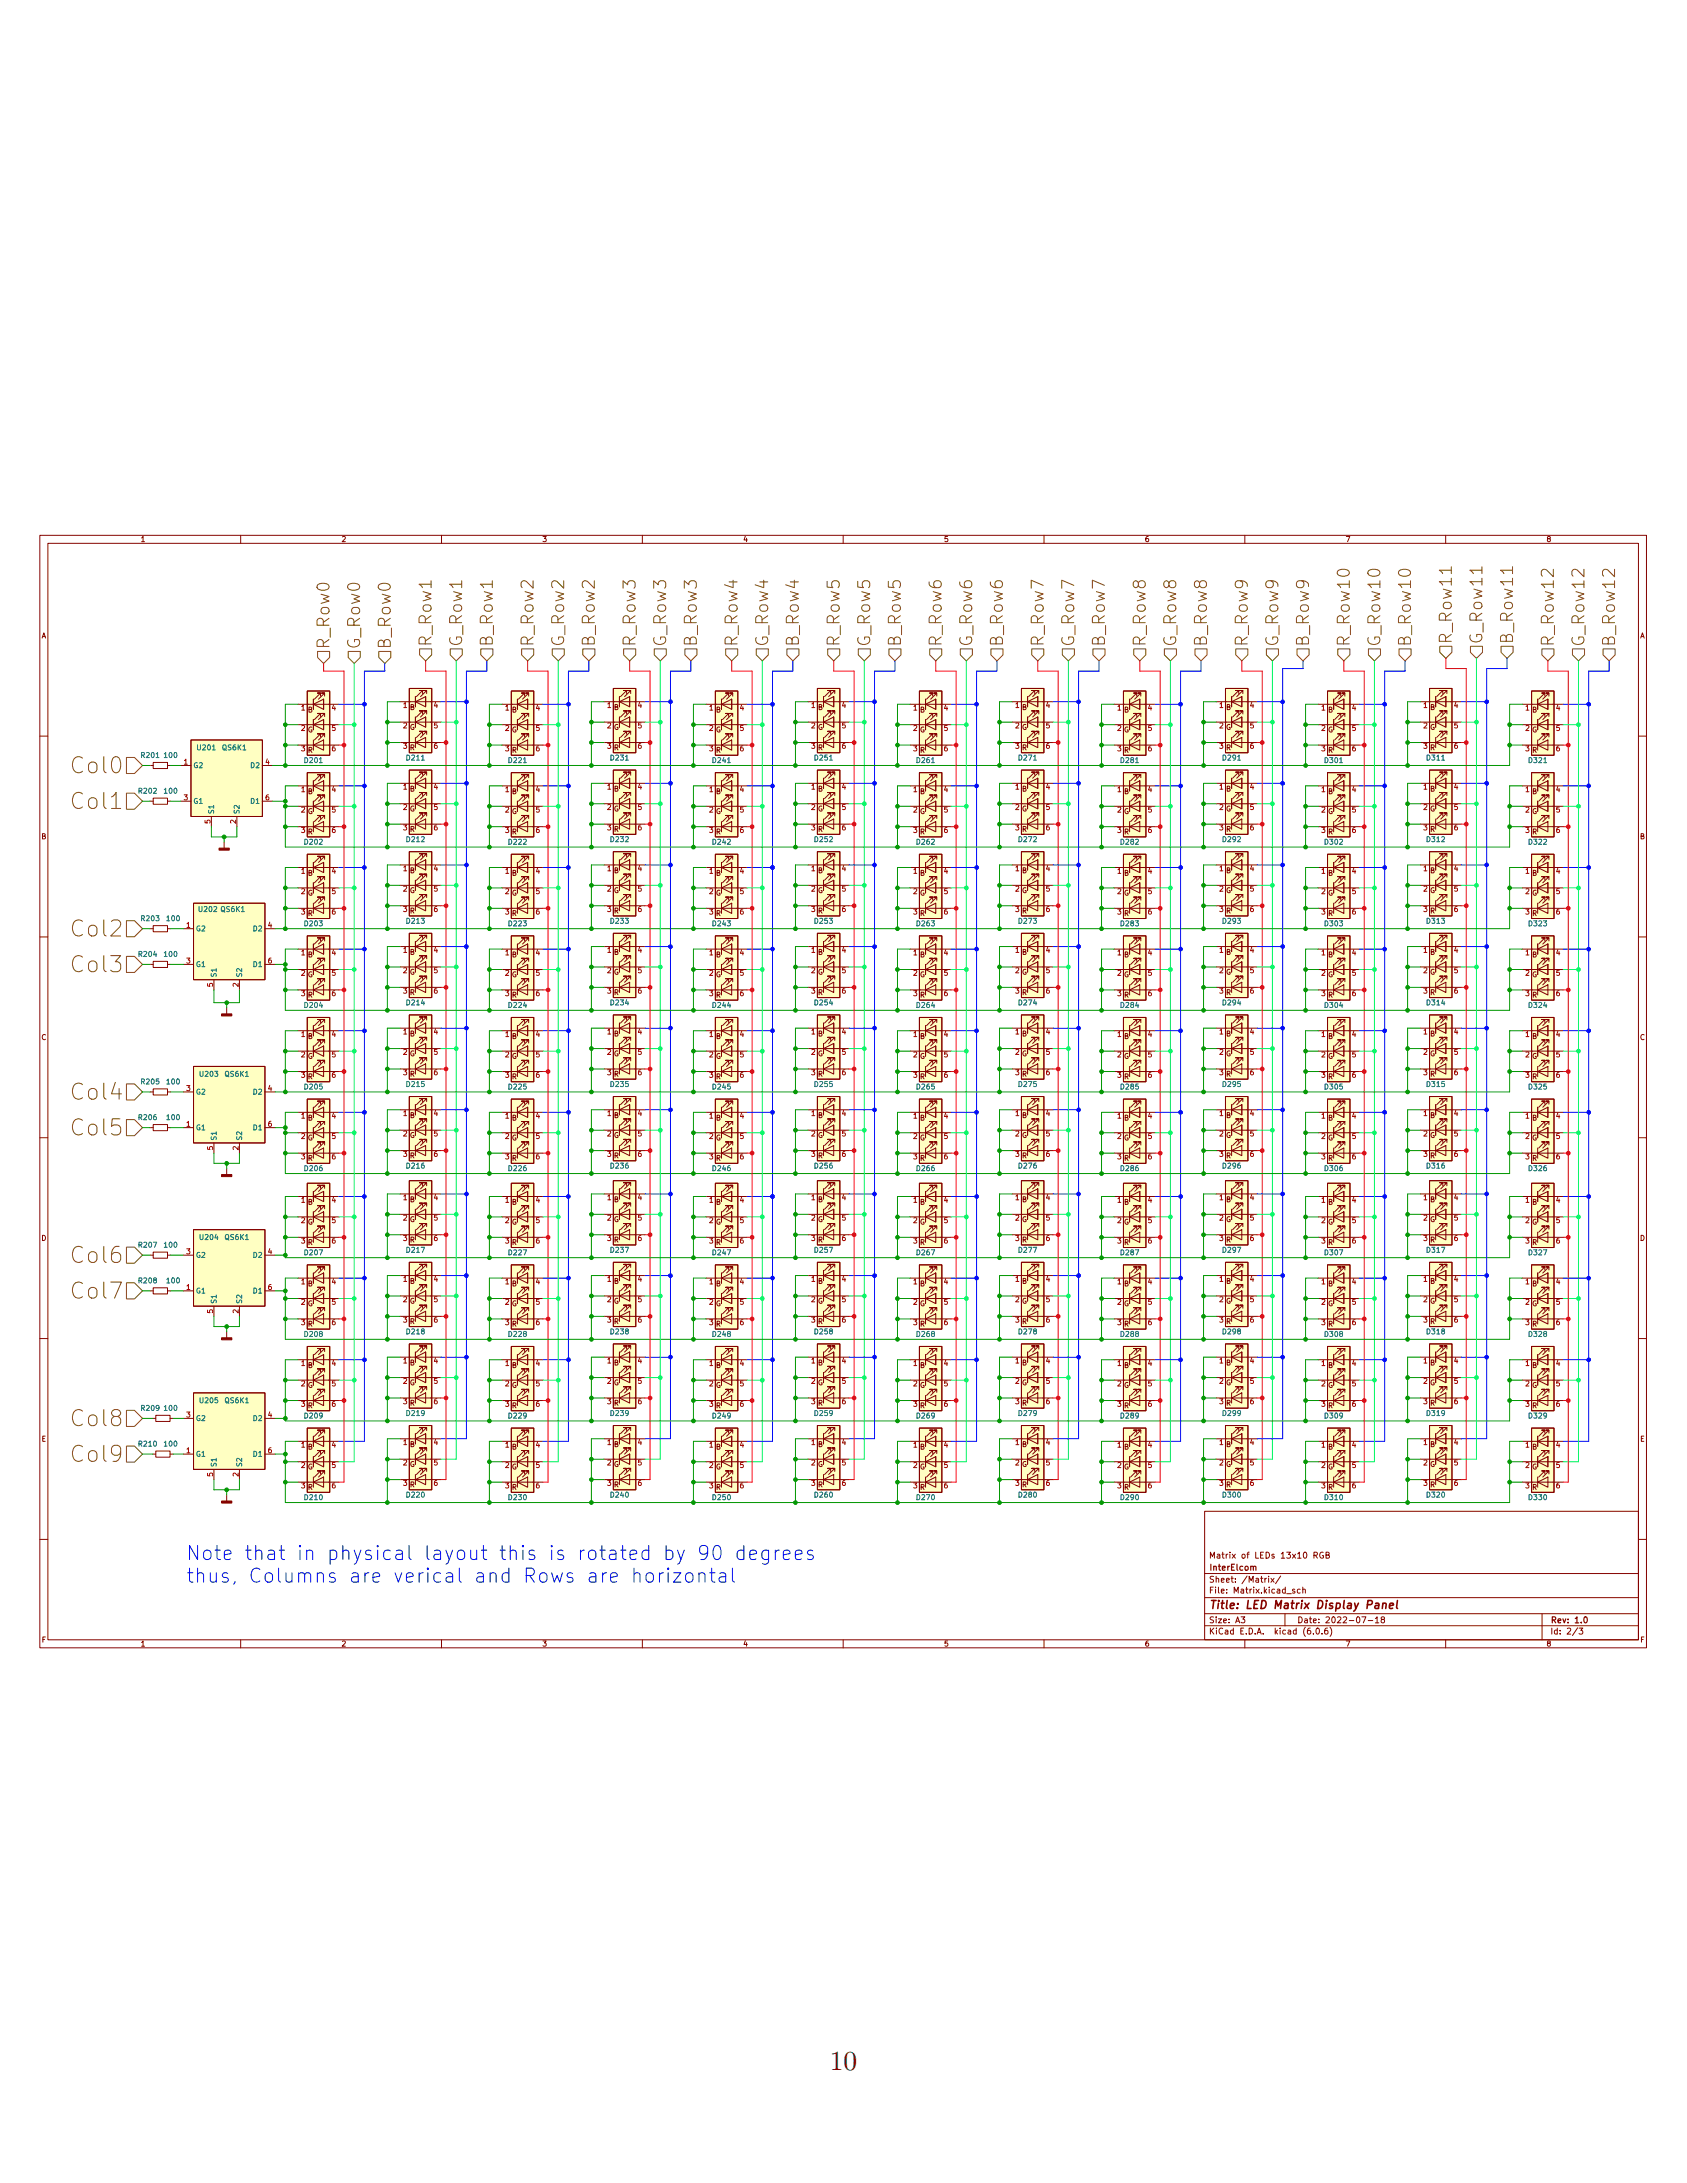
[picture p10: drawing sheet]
<svg xmlns="http://www.w3.org/2000/svg" width="216mm" height="279mm" viewBox="0 0 216 279" stroke-linecap="round" stroke-linejoin="round" font-family="sans-serif">
<defs><g id="words">
<text font-size="3.5" x="106.2" y="264.9">10</text>
<g font-size="2.9" fill="#725600">
<text x="9.7" y="99">Col0</text>
<text x="9.7" y="103.6">Col1</text>
<text x="9.7" y="119.9">Col2</text>
<text x="9.7" y="124.5">Col3</text>
<text x="9.7" y="140.8">Col4</text>
<text x="9.7" y="145.4">Col5</text>
<text x="9.7" y="161.7">Col6</text>
<text x="9.7" y="166.2">Col7</text>
<text x="9.7" y="182.6">Col8</text>
<text x="9.7" y="187.1">Col9</text>
</g>
<g font-size="2.5" fill="#0000c2">
<text x="23.8" y="199.7">Note that in physical layout this is rotated by 90 degrees</text>
<text x="23.8" y="202.6">thus, Columns are verical and Rows are horizontal</text>
</g>
<g font-size="2.1" fill="#725600">
<text x="42.2" y="83.1" transform="rotate(-90 42.2 83.1)">R_Row0</text>
<text x="46.1" y="83.1" transform="rotate(-90 46.1 83.1)">G_Row0</text>
<text x="50" y="83.1" transform="rotate(-90 50 83.1)">B_Row0</text>
<text x="55.2" y="82.8" transform="rotate(-90 55.2 82.8)">R_Row1</text>
<text x="59.2" y="82.8" transform="rotate(-90 59.2 82.8)">G_Row1</text>
<text x="63.1" y="82.8" transform="rotate(-90 63.1 82.8)">B_Row1</text>
<text x="68.3" y="82.8" transform="rotate(-90 68.3 82.8)">R_Row2</text>
<text x="72.2" y="82.8" transform="rotate(-90 72.2 82.8)">G_Row2</text>
<text x="76.1" y="82.8" transform="rotate(-90 76.1 82.8)">B_Row2</text>
<text x="81.4" y="82.8" transform="rotate(-90 81.4 82.8)">R_Row3</text>
<text x="85.3" y="82.8" transform="rotate(-90 85.3 82.8)">G_Row3</text>
<text x="89.2" y="82.8" transform="rotate(-90 89.2 82.8)">B_Row3</text>
<text x="94.4" y="82.8" transform="rotate(-90 94.4 82.8)">R_Row4</text>
<text x="98.3" y="82.8" transform="rotate(-90 98.3 82.8)">G_Row4</text>
<text x="102.2" y="82.8" transform="rotate(-90 102.2 82.8)">B_Row4</text>
<text x="107.5" y="82.8" transform="rotate(-90 107.5 82.8)">R_Row5</text>
<text x="111.4" y="82.8" transform="rotate(-90 111.4 82.8)">G_Row5</text>
<text x="115.3" y="82.8" transform="rotate(-90 115.3 82.8)">B_Row5</text>
<text x="120.5" y="82.8" transform="rotate(-90 120.5 82.8)">R_Row6</text>
<text x="124.4" y="82.8" transform="rotate(-90 124.4 82.8)">G_Row6</text>
<text x="128.4" y="82.8" transform="rotate(-90 128.4 82.8)">B_Row6</text>
<text x="133.6" y="82.8" transform="rotate(-90 133.6 82.8)">R_Row7</text>
<text x="137.5" y="82.8" transform="rotate(-90 137.5 82.8)">G_Row7</text>
<text x="141.4" y="82.8" transform="rotate(-90 141.4 82.8)">B_Row7</text>
<text x="146.6" y="82.8" transform="rotate(-90 146.6 82.8)">R_Row8</text>
<text x="150.6" y="82.8" transform="rotate(-90 150.6 82.8)">G_Row8</text>
<text x="154.5" y="82.8" transform="rotate(-90 154.5 82.8)">B_Row8</text>
<text x="159.7" y="82.8" transform="rotate(-90 159.7 82.8)">R_Row9</text>
<text x="163.6" y="82.8" transform="rotate(-90 163.6 82.8)">G_Row9</text>
<text x="167.5" y="82.8" transform="rotate(-90 167.5 82.8)">B_Row9</text>
<text x="172.8" y="82.8" transform="rotate(-90 172.8 82.8)">R_Row10</text>
<text x="176.7" y="82.8" transform="rotate(-90 176.7 82.8)">G_Row10</text>
<text x="180.6" y="82.8" transform="rotate(-90 180.6 82.8)">B_Row10</text>
<text x="185.8" y="82.5" transform="rotate(-90 185.8 82.5)">R_Row11</text>
<text x="189.7" y="82.5" transform="rotate(-90 189.7 82.5)">G_Row11</text>
<text x="193.6" y="82.5" transform="rotate(-90 193.6 82.5)">B_Row11</text>
<text x="198.9" y="82.8" transform="rotate(-90 198.9 82.8)">R_Row12</text>
<text x="202.8" y="82.8" transform="rotate(-90 202.8 82.8)">G_Row12</text>
<text x="206.7" y="82.8" transform="rotate(-90 206.7 82.8)">B_Row12</text>
</g>
<text font-size="1.4" fill="#840000" x="154.7" y="205.9">Title: LED Matrix Display Panel</text>
<g font-size="1.1" fill="#840000">
<text x="154.7" y="203.9">File: Matrix.kicad_sch</text>
<text x="154.7" y="202.6">Sheet: /Matrix/</text>
<text x="154.7" y="201">InterElcom</text>
<text x="154.7" y="199.5">Matrix of LEDs 13x10 RGB</text>
<text x="154.7" y="209.2">KiCad E.D.A. kicad (6.0.6)</text>
<text x="154.7" y="207.7">Size: A3</text>
<text x="166" y="207.7">Date: 2022-07-18</text>
<text x="198.4" y="207.7">Rev: 1.0</text>
<text x="198.4" y="209.2">Id: 2/3</text>
</g>
<g font-size=".9" fill="#840000">
<text x="18" y="69.4">1</text>
<text x="43.7" y="69.4">2</text>
<text x="69.4" y="69.4">3</text>
<text x="95.1" y="69.4">4</text>
<text x="120.8" y="69.4">5</text>
<text x="146.5" y="69.4">6</text>
<text x="172.2" y="69.4">7</text>
<text x="197.9" y="69.4">8</text>
<text x="5.3" y="81.7">A</text>
<text x="209.9" y="81.7">A</text>
<text x="39.4" y="93.7">G</text>
<text x="39.4" y="91.2">B</text>
<text x="52.4" y="93.4">G</text>
<text x="52.4" y="90.9">B</text>
<text x="65.5" y="93.7">G</text>
<text x="65.5" y="91.2">B</text>
<text x="78.5" y="93.4">G</text>
<text x="78.6" y="90.9">B</text>
<text x="91.6" y="93.7">G</text>
<text x="91.6" y="91.2">B</text>
<text x="104.6" y="93.4">G</text>
<text x="104.7" y="90.9">B</text>
<text x="117.7" y="93.7">G</text>
<text x="117.7" y="91.2">B</text>
<text x="130.8" y="93.4">G</text>
<text x="130.8" y="90.9">B</text>
<text x="143.8" y="93.7">G</text>
<text x="143.8" y="91.2">B</text>
<text x="156.9" y="93.4">G</text>
<text x="156.9" y="90.9">B</text>
<text x="169.9" y="93.7">G</text>
<text x="170" y="91.2">B</text>
<text x="183" y="93.4">G</text>
<text x="183" y="90.9">B</text>
<text x="196" y="93.7">G</text>
<text x="196.1" y="91.2">B</text>
<text x="39.4" y="101.6">B</text>
<text x="39.4" y="96.3">R</text>
<text x="52.4" y="101.3">B</text>
<text x="52.4" y="96">R</text>
<text x="65.5" y="101.6">B</text>
<text x="65.5" y="96.3">R</text>
<text x="78.6" y="96">R</text>
<text x="78.6" y="101.3">B</text>
<text x="91.6" y="96.3">R</text>
<text x="91.6" y="101.6">B</text>
<text x="104.7" y="96">R</text>
<text x="104.7" y="101.3">B</text>
<text x="117.7" y="96.3">R</text>
<text x="117.7" y="101.6">B</text>
<text x="130.8" y="96">R</text>
<text x="130.8" y="101.3">B</text>
<text x="143.8" y="96.3">R</text>
<text x="143.8" y="101.6">B</text>
<text x="156.9" y="96">R</text>
<text x="156.9" y="101.3">B</text>
<text x="170" y="101.6">B</text>
<text x="170" y="96.3">R</text>
<text x="183" y="101.3">B</text>
<text x="183" y="96">R</text>
<text x="196.1" y="101.6">B</text>
<text x="196.1" y="96.3">R</text>
<text x="5.3" y="107.4">B</text>
<text x="39.4" y="104.2">G</text>
<text x="39.4" y="106.8">R</text>
<text x="52.4" y="103.8">G</text>
<text x="52.4" y="106.5">R</text>
<text x="65.5" y="104.2">G</text>
<text x="65.5" y="106.8">R</text>
<text x="78.5" y="103.8">G</text>
<text x="78.6" y="106.5">R</text>
<text x="91.6" y="104.2">G</text>
<text x="91.6" y="106.8">R</text>
<text x="104.6" y="103.8">G</text>
<text x="104.7" y="106.5">R</text>
<text x="117.7" y="104.2">G</text>
<text x="117.7" y="106.8">R</text>
<text x="130.8" y="103.8">G</text>
<text x="130.8" y="106.5">R</text>
<text x="143.8" y="104.2">G</text>
<text x="143.8" y="106.8">R</text>
<text x="156.9" y="103.8">G</text>
<text x="156.9" y="106.5">R</text>
<text x="169.9" y="104.2">G</text>
<text x="170" y="106.8">R</text>
<text x="183" y="103.8">G</text>
<text x="183" y="106.5">R</text>
<text x="196" y="104.2">G</text>
<text x="196.1" y="106.8">R</text>
<text x="209.9" y="107.4">B</text>
<text x="39.4" y="112.1">B</text>
<text x="52.4" y="111.7">B</text>
<text x="65.5" y="112.1">B</text>
<text x="78.6" y="111.7">B</text>
<text x="91.6" y="112.1">B</text>
<text x="104.7" y="111.7">B</text>
<text x="117.7" y="112.1">B</text>
<text x="130.8" y="111.7">B</text>
<text x="143.8" y="112.1">B</text>
<text x="156.9" y="111.7">B</text>
<text x="170" y="112.1">B</text>
<text x="183" y="111.7">B</text>
<text x="196.1" y="112.1">B</text>
<text x="39.4" y="114.6">G</text>
<text x="39.4" y="117.2">R</text>
<text x="52.4" y="114.3">G</text>
<text x="52.4" y="116.9">R</text>
<text x="65.5" y="114.6">G</text>
<text x="65.5" y="117.2">R</text>
<text x="78.5" y="114.3">G</text>
<text x="78.6" y="116.9">R</text>
<text x="91.6" y="114.6">G</text>
<text x="91.6" y="117.2">R</text>
<text x="104.6" y="114.3">G</text>
<text x="104.7" y="116.9">R</text>
<text x="117.7" y="114.6">G</text>
<text x="117.7" y="117.2">R</text>
<text x="130.8" y="114.3">G</text>
<text x="130.8" y="116.9">R</text>
<text x="143.8" y="114.6">G</text>
<text x="143.8" y="117.2">R</text>
<text x="156.9" y="114.3">G</text>
<text x="156.9" y="116.9">R</text>
<text x="169.9" y="114.6">G</text>
<text x="170" y="117.2">R</text>
<text x="183" y="114.3">G</text>
<text x="183" y="116.9">R</text>
<text x="196" y="114.6">G</text>
<text x="196.1" y="117.2">R</text>
<text x="39.4" y="125.1">G</text>
<text x="39.4" y="122.5">B</text>
<text x="52.4" y="124.7">G</text>
<text x="52.4" y="122.2">B</text>
<text x="65.5" y="125.1">G</text>
<text x="65.5" y="122.5">B</text>
<text x="78.5" y="124.7">G</text>
<text x="78.6" y="122.2">B</text>
<text x="91.6" y="125.1">G</text>
<text x="91.6" y="122.5">B</text>
<text x="104.6" y="124.7">G</text>
<text x="104.7" y="122.2">B</text>
<text x="117.7" y="125.1">G</text>
<text x="117.7" y="122.5">B</text>
<text x="130.8" y="124.7">G</text>
<text x="130.8" y="122.2">B</text>
<text x="143.8" y="125.1">G</text>
<text x="143.8" y="122.5">B</text>
<text x="156.9" y="124.7">G</text>
<text x="156.9" y="122.2">B</text>
<text x="169.9" y="125.1">G</text>
<text x="170" y="122.5">B</text>
<text x="183" y="124.7">G</text>
<text x="183" y="122.2">B</text>
<text x="196" y="125.1">G</text>
<text x="196.1" y="122.5">B</text>
<text x="39.4" y="127.7">R</text>
<text x="52.4" y="127.4">R</text>
<text x="65.5" y="127.7">R</text>
<text x="78.6" y="127.4">R</text>
<text x="91.6" y="127.7">R</text>
<text x="104.7" y="127.4">R</text>
<text x="117.7" y="127.7">R</text>
<text x="130.8" y="127.4">R</text>
<text x="143.8" y="127.7">R</text>
<text x="156.9" y="127.4">R</text>
<text x="170" y="127.7">R</text>
<text x="183" y="127.4">R</text>
<text x="196.1" y="127.7">R</text>
<text x="5.3" y="133.1">C</text>
<text x="39.4" y="135.5">G</text>
<text x="39.4" y="133">B</text>
<text x="52.4" y="135.2">G</text>
<text x="52.4" y="132.6">B</text>
<text x="52.4" y="137.8">R</text>
<text x="65.5" y="135.5">G</text>
<text x="65.5" y="133">B</text>
<text x="78.5" y="135.2">G</text>
<text x="78.6" y="132.6">B</text>
<text x="78.6" y="137.8">R</text>
<text x="91.6" y="135.5">G</text>
<text x="91.6" y="133">B</text>
<text x="104.6" y="135.2">G</text>
<text x="104.7" y="132.6">B</text>
<text x="104.7" y="137.8">R</text>
<text x="117.7" y="135.5">G</text>
<text x="117.7" y="133">B</text>
<text x="130.8" y="135.2">G</text>
<text x="130.8" y="132.6">B</text>
<text x="130.8" y="137.8">R</text>
<text x="143.8" y="135.5">G</text>
<text x="143.8" y="133">B</text>
<text x="156.9" y="135.2">G</text>
<text x="156.9" y="132.6">B</text>
<text x="156.9" y="137.8">R</text>
<text x="169.9" y="135.5">G</text>
<text x="170" y="133">B</text>
<text x="183" y="135.2">G</text>
<text x="183" y="132.6">B</text>
<text x="183" y="137.8">R</text>
<text x="196" y="135.5">G</text>
<text x="196.1" y="133">B</text>
<text x="209.9" y="133.1">C</text>
<text x="39.4" y="143.4">B</text>
<text x="39.4" y="138.1">R</text>
<text x="52.4" y="143.1">B</text>
<text x="65.5" y="138.1">R</text>
<text x="65.5" y="143.4">B</text>
<text x="78.6" y="143.1">B</text>
<text x="91.6" y="138.1">R</text>
<text x="91.6" y="143.4">B</text>
<text x="104.7" y="143.1">B</text>
<text x="117.7" y="143.4">B</text>
<text x="117.7" y="138.1">R</text>
<text x="130.8" y="143.1">B</text>
<text x="143.8" y="138.1">R</text>
<text x="143.8" y="143.4">B</text>
<text x="156.9" y="143.1">B</text>
<text x="170" y="138.1">R</text>
<text x="170" y="143.4">B</text>
<text x="183" y="143.1">B</text>
<text x="196.1" y="138.1">R</text>
<text x="196.1" y="143.4">B</text>
<text x="39.4" y="146">G</text>
<text x="39.4" y="148.6">R</text>
<text x="52.4" y="145.6">G</text>
<text x="52.4" y="148.2">R</text>
<text x="65.5" y="146">G</text>
<text x="65.5" y="148.6">R</text>
<text x="78.5" y="145.6">G</text>
<text x="78.6" y="148.2">R</text>
<text x="91.6" y="146">G</text>
<text x="91.6" y="148.6">R</text>
<text x="104.6" y="145.6">G</text>
<text x="104.7" y="148.2">R</text>
<text x="117.7" y="146">G</text>
<text x="117.7" y="148.6">R</text>
<text x="130.8" y="145.6">G</text>
<text x="130.8" y="148.2">R</text>
<text x="143.8" y="146">G</text>
<text x="143.8" y="148.6">R</text>
<text x="156.9" y="145.6">G</text>
<text x="156.9" y="148.2">R</text>
<text x="169.9" y="146">G</text>
<text x="170" y="148.6">R</text>
<text x="183" y="145.6">G</text>
<text x="183" y="148.2">R</text>
<text x="196" y="146">G</text>
<text x="196.1" y="148.6">R</text>
<text x="39.4" y="154.2">B</text>
<text x="52.4" y="153.9">B</text>
<text x="65.5" y="154.2">B</text>
<text x="78.6" y="153.9">B</text>
<text x="91.6" y="154.2">B</text>
<text x="104.7" y="153.9">B</text>
<text x="117.7" y="154.2">B</text>
<text x="130.8" y="153.9">B</text>
<text x="143.8" y="154.2">B</text>
<text x="156.9" y="153.9">B</text>
<text x="170" y="154.2">B</text>
<text x="183" y="153.9">B</text>
<text x="196.1" y="154.2">B</text>
<text x="5.3" y="158.8">D</text>
<text x="39.4" y="156.7">G</text>
<text x="39.4" y="159.3">R</text>
<text x="52.4" y="156.4">G</text>
<text x="52.4" y="159">R</text>
<text x="65.5" y="156.7">G</text>
<text x="65.5" y="159.3">R</text>
<text x="78.5" y="156.4">G</text>
<text x="78.6" y="159">R</text>
<text x="91.6" y="156.7">G</text>
<text x="91.6" y="159.3">R</text>
<text x="104.6" y="156.4">G</text>
<text x="104.7" y="159">R</text>
<text x="117.7" y="156.7">G</text>
<text x="117.7" y="159.3">R</text>
<text x="130.8" y="156.4">G</text>
<text x="130.8" y="159">R</text>
<text x="143.8" y="156.7">G</text>
<text x="143.8" y="159.3">R</text>
<text x="156.9" y="156.4">G</text>
<text x="156.9" y="159">R</text>
<text x="169.9" y="156.7">G</text>
<text x="170" y="159.3">R</text>
<text x="183" y="156.4">G</text>
<text x="183" y="159">R</text>
<text x="196" y="156.7">G</text>
<text x="196.1" y="159.3">R</text>
<text x="209.9" y="158.8">D</text>
<text x="39.4" y="167.2">G</text>
<text x="39.4" y="164.6">B</text>
<text x="52.4" y="166.8">G</text>
<text x="52.4" y="164.3">B</text>
<text x="65.5" y="167.2">G</text>
<text x="65.5" y="164.6">B</text>
<text x="78.5" y="166.8">G</text>
<text x="78.6" y="164.3">B</text>
<text x="91.6" y="167.2">G</text>
<text x="91.6" y="164.6">B</text>
<text x="104.6" y="166.8">G</text>
<text x="104.7" y="164.3">B</text>
<text x="117.7" y="167.2">G</text>
<text x="117.7" y="164.6">B</text>
<text x="130.8" y="166.8">G</text>
<text x="130.8" y="164.3">B</text>
<text x="143.8" y="167.2">G</text>
<text x="143.8" y="164.6">B</text>
<text x="156.9" y="166.8">G</text>
<text x="156.9" y="164.3">B</text>
<text x="169.9" y="167.2">G</text>
<text x="170" y="164.6">B</text>
<text x="183" y="166.8">G</text>
<text x="183" y="164.3">B</text>
<text x="196" y="167.2">G</text>
<text x="196.1" y="164.6">B</text>
<text x="39.4" y="169.8">R</text>
<text x="52.4" y="169.5">R</text>
<text x="65.5" y="169.8">R</text>
<text x="78.6" y="169.5">R</text>
<text x="91.6" y="169.8">R</text>
<text x="104.7" y="169.5">R</text>
<text x="117.7" y="169.8">R</text>
<text x="130.8" y="169.5">R</text>
<text x="143.8" y="169.8">R</text>
<text x="156.9" y="169.5">R</text>
<text x="170" y="169.8">R</text>
<text x="183" y="169.5">R</text>
<text x="196.1" y="169.8">R</text>
<text x="39.4" y="177.6">G</text>
<text x="39.4" y="175.1">B</text>
<text x="52.4" y="177.3">G</text>
<text x="52.4" y="174.7">B</text>
<text x="52.4" y="179.9">R</text>
<text x="65.5" y="177.6">G</text>
<text x="65.5" y="175.1">B</text>
<text x="78.5" y="177.3">G</text>
<text x="78.6" y="174.7">B</text>
<text x="78.6" y="179.9">R</text>
<text x="91.6" y="177.6">G</text>
<text x="91.6" y="175.1">B</text>
<text x="104.6" y="177.3">G</text>
<text x="104.7" y="174.7">B</text>
<text x="104.7" y="179.9">R</text>
<text x="117.7" y="177.6">G</text>
<text x="117.7" y="175.1">B</text>
<text x="130.8" y="177.3">G</text>
<text x="130.8" y="174.7">B</text>
<text x="130.8" y="179.9">R</text>
<text x="143.8" y="177.6">G</text>
<text x="143.8" y="175.1">B</text>
<text x="156.9" y="177.3">G</text>
<text x="156.9" y="174.7">B</text>
<text x="156.9" y="179.9">R</text>
<text x="169.9" y="177.6">G</text>
<text x="170" y="175.1">B</text>
<text x="183" y="177.3">G</text>
<text x="183" y="174.7">B</text>
<text x="183" y="179.9">R</text>
<text x="196" y="177.6">G</text>
<text x="196.1" y="175.1">B</text>
<text x="5.3" y="184.5">E</text>
<text x="39.4" y="185.5">B</text>
<text x="39.4" y="180.2">R</text>
<text x="52.4" y="185.2">B</text>
<text x="65.5" y="185.5">B</text>
<text x="65.5" y="180.2">R</text>
<text x="78.6" y="185.2">B</text>
<text x="91.6" y="185.5">B</text>
<text x="91.6" y="180.2">R</text>
<text x="104.7" y="185.2">B</text>
<text x="117.7" y="185.5">B</text>
<text x="117.7" y="180.2">R</text>
<text x="130.8" y="185.2">B</text>
<text x="143.8" y="185.5">B</text>
<text x="143.8" y="180.2">R</text>
<text x="156.9" y="185.2">B</text>
<text x="170" y="185.5">B</text>
<text x="170" y="180.2">R</text>
<text x="183" y="185.2">B</text>
<text x="196.1" y="180.2">R</text>
<text x="196.1" y="185.5">B</text>
<text x="209.9" y="184.5">E</text>
<text x="39.4" y="188.1">G</text>
<text x="39.4" y="190.7">R</text>
<text x="52.4" y="187.7">G</text>
<text x="52.4" y="190.4">R</text>
<text x="65.5" y="188.1">G</text>
<text x="65.5" y="190.7">R</text>
<text x="78.5" y="187.7">G</text>
<text x="78.6" y="190.4">R</text>
<text x="91.6" y="188.1">G</text>
<text x="91.6" y="190.7">R</text>
<text x="104.6" y="187.7">G</text>
<text x="104.7" y="190.4">R</text>
<text x="117.7" y="188.1">G</text>
<text x="117.7" y="190.7">R</text>
<text x="130.8" y="187.7">G</text>
<text x="130.8" y="190.4">R</text>
<text x="143.8" y="188.1">G</text>
<text x="143.8" y="190.7">R</text>
<text x="156.9" y="187.7">G</text>
<text x="156.9" y="190.4">R</text>
<text x="169.9" y="188.1">G</text>
<text x="170" y="190.7">R</text>
<text x="183" y="187.7">G</text>
<text x="183" y="190.4">R</text>
<text x="196" y="188.1">G</text>
<text x="196.1" y="190.7">R</text>
<text x="5.3" y="210.2">F</text>
<text x="18" y="210.7">1</text>
<text x="43.7" y="210.7">2</text>
<text x="69.4" y="210.7">3</text>
<text x="95.1" y="210.7">4</text>
<text x="120.8" y="210.7">5</text>
<text x="146.5" y="210.7">6</text>
<text x="172.2" y="210.7">7</text>
<text x="197.9" y="210.7">8</text>
<text x="209.9" y="210.2">F</text>
</g>
<g font-size=".9" fill="#a90000">
<text x="38.5" y="90.9">1</text>
<text x="38.5" y="93.5">2</text>
<text x="42.5" y="90.9">4</text>
<text x="42.5" y="93.5">5</text>
<text x="51.6" y="90.6">1</text>
<text x="51.6" y="93.2">2</text>
<text x="51.6" y="95.8">3</text>
<text x="55.5" y="90.6">4</text>
<text x="55.5" y="93.2">5</text>
<text x="55.5" y="95.8">6</text>
<text x="64.7" y="90.9">1</text>
<text x="64.7" y="93.5">2</text>
<text x="68.6" y="90.9">4</text>
<text x="68.6" y="93.5">5</text>
<text x="77.7" y="90.6">1</text>
<text x="77.7" y="93.2">2</text>
<text x="77.7" y="95.8">3</text>
<text x="81.6" y="90.6">4</text>
<text x="81.6" y="93.2">5</text>
<text x="81.6" y="95.8">6</text>
<text x="90.8" y="90.9">1</text>
<text x="90.8" y="93.5">2</text>
<text x="94.7" y="90.9">4</text>
<text x="94.7" y="93.5">5</text>
<text x="103.8" y="90.6">1</text>
<text x="103.8" y="93.2">2</text>
<text x="103.8" y="95.8">3</text>
<text x="107.8" y="90.6">4</text>
<text x="107.8" y="93.2">5</text>
<text x="107.8" y="95.8">6</text>
<text x="116.9" y="90.9">1</text>
<text x="116.9" y="93.5">2</text>
<text x="120.8" y="90.9">4</text>
<text x="120.8" y="93.5">5</text>
<text x="129.9" y="90.6">1</text>
<text x="129.9" y="93.2">2</text>
<text x="129.9" y="95.8">3</text>
<text x="133.9" y="90.6">4</text>
<text x="133.9" y="93.2">5</text>
<text x="133.9" y="95.8">6</text>
<text x="143" y="90.9">1</text>
<text x="143" y="93.5">2</text>
<text x="146.9" y="90.9">4</text>
<text x="146.9" y="93.5">5</text>
<text x="156.1" y="90.6">1</text>
<text x="156.1" y="93.2">2</text>
<text x="156.1" y="95.8">3</text>
<text x="160" y="90.6">4</text>
<text x="160" y="93.2">5</text>
<text x="160" y="95.8">6</text>
<text x="169.1" y="90.9">1</text>
<text x="169.1" y="93.5">2</text>
<text x="173" y="90.9">4</text>
<text x="173" y="93.5">5</text>
<text x="182.2" y="90.6">1</text>
<text x="182.2" y="93.2">2</text>
<text x="182.2" y="95.8">3</text>
<text x="186.1" y="90.6">4</text>
<text x="186.1" y="93.2">5</text>
<text x="186.1" y="95.8">6</text>
<text x="195.2" y="90.9">1</text>
<text x="195.2" y="93.5">2</text>
<text x="199.1" y="90.9">4</text>
<text x="199.1" y="93.5">5</text>
<text x="23.5" y="97.8">1</text>
<text x="34" y="97.8">4</text>
<text x="38.5" y="101.4">1</text>
<text x="38.5" y="96.1">3</text>
<text x="42.5" y="101.4">4</text>
<text x="42.5" y="96.1">6</text>
<text x="51.6" y="101">1</text>
<text x="55.5" y="101">4</text>
<text x="64.7" y="101.4">1</text>
<text x="64.7" y="96.1">3</text>
<text x="68.6" y="101.4">4</text>
<text x="68.6" y="96.1">6</text>
<text x="77.7" y="101">1</text>
<text x="81.6" y="101">4</text>
<text x="90.8" y="96.1">3</text>
<text x="90.8" y="101.4">1</text>
<text x="94.7" y="96.1">6</text>
<text x="94.7" y="101.4">4</text>
<text x="103.8" y="101">1</text>
<text x="107.8" y="101">4</text>
<text x="116.9" y="96.1">3</text>
<text x="116.9" y="101.4">1</text>
<text x="120.8" y="96.1">6</text>
<text x="120.8" y="101.4">4</text>
<text x="129.9" y="101">1</text>
<text x="133.9" y="101">4</text>
<text x="143" y="96.1">3</text>
<text x="143" y="101.4">1</text>
<text x="146.9" y="96.1">6</text>
<text x="146.9" y="101.4">4</text>
<text x="156.1" y="101">1</text>
<text x="160" y="101">4</text>
<text x="169.1" y="101.4">1</text>
<text x="169.1" y="96.1">3</text>
<text x="173" y="101.4">4</text>
<text x="173" y="96.1">6</text>
<text x="182.2" y="101">1</text>
<text x="186.1" y="101">4</text>
<text x="195.2" y="101.4">1</text>
<text x="195.2" y="96.1">3</text>
<text x="199.1" y="101.4">4</text>
<text x="199.1" y="96.1">6</text>
<text x="23.5" y="102.4">3</text>
<text x="26.9" y="105.4" transform="rotate(-90 26.9 105.4)">5</text>
<text x="30.2" y="105.4" transform="rotate(-90 30.2 105.4)">2</text>
<text x="34" y="102.4">6</text>
<text x="38.5" y="104">2</text>
<text x="38.5" y="106.6">3</text>
<text x="42.5" y="104">5</text>
<text x="42.5" y="106.6">6</text>
<text x="51.6" y="103.7">2</text>
<text x="51.6" y="106.3">3</text>
<text x="55.5" y="103.7">5</text>
<text x="55.5" y="106.3">6</text>
<text x="64.7" y="104">2</text>
<text x="64.7" y="106.6">3</text>
<text x="68.6" y="104">5</text>
<text x="68.6" y="106.6">6</text>
<text x="77.7" y="103.7">2</text>
<text x="77.7" y="106.3">3</text>
<text x="81.6" y="103.7">5</text>
<text x="81.6" y="106.3">6</text>
<text x="90.8" y="104">2</text>
<text x="90.8" y="106.6">3</text>
<text x="94.7" y="104">5</text>
<text x="94.7" y="106.6">6</text>
<text x="103.8" y="103.7">2</text>
<text x="103.8" y="106.3">3</text>
<text x="107.8" y="103.7">5</text>
<text x="107.8" y="106.3">6</text>
<text x="116.9" y="104">2</text>
<text x="116.9" y="106.6">3</text>
<text x="120.8" y="104">5</text>
<text x="120.8" y="106.6">6</text>
<text x="129.9" y="103.7">2</text>
<text x="129.9" y="106.3">3</text>
<text x="133.9" y="103.7">5</text>
<text x="133.9" y="106.3">6</text>
<text x="143" y="104">2</text>
<text x="143" y="106.6">3</text>
<text x="146.9" y="104">5</text>
<text x="146.9" y="106.6">6</text>
<text x="156.1" y="103.7">2</text>
<text x="156.1" y="106.3">3</text>
<text x="160" y="103.7">5</text>
<text x="160" y="106.3">6</text>
<text x="169.1" y="104">2</text>
<text x="169.1" y="106.6">3</text>
<text x="173" y="104">5</text>
<text x="173" y="106.6">6</text>
<text x="182.2" y="103.7">2</text>
<text x="182.2" y="106.3">3</text>
<text x="186.1" y="103.7">5</text>
<text x="186.1" y="106.3">6</text>
<text x="195.2" y="104">2</text>
<text x="195.2" y="106.6">3</text>
<text x="199.1" y="104">5</text>
<text x="199.1" y="106.6">6</text>
<text x="38.5" y="111.8">1</text>
<text x="42.5" y="111.8">4</text>
<text x="51.6" y="111.5">1</text>
<text x="55.5" y="111.5">4</text>
<text x="64.7" y="111.8">1</text>
<text x="68.6" y="111.8">4</text>
<text x="77.7" y="111.5">1</text>
<text x="81.6" y="111.5">4</text>
<text x="90.8" y="111.8">1</text>
<text x="94.7" y="111.8">4</text>
<text x="103.8" y="111.5">1</text>
<text x="107.8" y="111.5">4</text>
<text x="116.9" y="111.8">1</text>
<text x="120.8" y="111.8">4</text>
<text x="129.9" y="111.5">1</text>
<text x="133.9" y="111.5">4</text>
<text x="143" y="111.8">1</text>
<text x="146.9" y="111.8">4</text>
<text x="156.1" y="111.5">1</text>
<text x="160" y="111.5">4</text>
<text x="169.1" y="111.8">1</text>
<text x="173" y="111.8">4</text>
<text x="182.2" y="111.5">1</text>
<text x="186.1" y="111.5">4</text>
<text x="195.2" y="111.8">1</text>
<text x="199.1" y="111.8">4</text>
<text x="23.9" y="118.7">1</text>
<text x="34.3" y="118.7">4</text>
<text x="38.5" y="114.4">2</text>
<text x="38.5" y="117">3</text>
<text x="42.5" y="114.4">5</text>
<text x="42.5" y="117">6</text>
<text x="51.6" y="114.1">2</text>
<text x="51.6" y="116.7">3</text>
<text x="55.5" y="114.1">5</text>
<text x="55.5" y="116.7">6</text>
<text x="64.7" y="114.4">2</text>
<text x="64.7" y="117">3</text>
<text x="68.6" y="114.4">5</text>
<text x="68.6" y="117">6</text>
<text x="77.7" y="114.1">2</text>
<text x="77.7" y="116.7">3</text>
<text x="81.6" y="114.1">5</text>
<text x="81.6" y="116.7">6</text>
<text x="90.8" y="114.4">2</text>
<text x="90.8" y="117">3</text>
<text x="94.7" y="114.4">5</text>
<text x="94.7" y="117">6</text>
<text x="103.8" y="114.1">2</text>
<text x="103.8" y="116.7">3</text>
<text x="107.8" y="114.1">5</text>
<text x="107.8" y="116.7">6</text>
<text x="116.9" y="114.4">2</text>
<text x="116.9" y="117">3</text>
<text x="120.8" y="114.4">5</text>
<text x="120.8" y="117">6</text>
<text x="129.9" y="114.1">2</text>
<text x="129.9" y="116.7">3</text>
<text x="133.9" y="114.1">5</text>
<text x="133.9" y="116.7">6</text>
<text x="143" y="114.4">2</text>
<text x="143" y="117">3</text>
<text x="146.9" y="114.4">5</text>
<text x="146.9" y="117">6</text>
<text x="156.1" y="114.1">2</text>
<text x="156.1" y="116.7">3</text>
<text x="160" y="114.1">5</text>
<text x="160" y="116.7">6</text>
<text x="169.1" y="114.4">2</text>
<text x="169.1" y="117">3</text>
<text x="173" y="114.4">5</text>
<text x="173" y="117">6</text>
<text x="182.2" y="114.1">2</text>
<text x="182.2" y="116.7">3</text>
<text x="186.1" y="114.1">5</text>
<text x="186.1" y="116.7">6</text>
<text x="195.2" y="114.4">2</text>
<text x="195.2" y="117">3</text>
<text x="199.1" y="114.4">5</text>
<text x="199.1" y="117">6</text>
<text x="23.9" y="123.3">3</text>
<text x="34.3" y="123.3">6</text>
<text x="38.5" y="122.3">1</text>
<text x="38.5" y="124.9">2</text>
<text x="42.5" y="122.3">4</text>
<text x="42.5" y="124.9">5</text>
<text x="51.6" y="121.9">1</text>
<text x="51.6" y="124.5">2</text>
<text x="55.5" y="121.9">4</text>
<text x="55.5" y="124.5">5</text>
<text x="64.7" y="122.3">1</text>
<text x="64.7" y="124.9">2</text>
<text x="68.6" y="122.3">4</text>
<text x="68.6" y="124.9">5</text>
<text x="77.7" y="121.9">1</text>
<text x="77.7" y="124.5">2</text>
<text x="81.6" y="121.9">4</text>
<text x="81.6" y="124.5">5</text>
<text x="90.8" y="122.3">1</text>
<text x="90.8" y="124.9">2</text>
<text x="94.7" y="122.3">4</text>
<text x="94.7" y="124.9">5</text>
<text x="103.8" y="121.9">1</text>
<text x="103.8" y="124.5">2</text>
<text x="107.8" y="121.9">4</text>
<text x="107.8" y="124.5">5</text>
<text x="116.9" y="122.3">1</text>
<text x="116.9" y="124.9">2</text>
<text x="120.8" y="122.3">4</text>
<text x="120.8" y="124.9">5</text>
<text x="129.9" y="121.9">1</text>
<text x="129.9" y="124.5">2</text>
<text x="133.9" y="121.9">4</text>
<text x="133.9" y="124.5">5</text>
<text x="143" y="122.3">1</text>
<text x="143" y="124.9">2</text>
<text x="146.9" y="122.3">4</text>
<text x="146.9" y="124.9">5</text>
<text x="156.1" y="121.9">1</text>
<text x="156.1" y="124.5">2</text>
<text x="160" y="121.9">4</text>
<text x="160" y="124.5">5</text>
<text x="169.1" y="122.3">1</text>
<text x="169.1" y="124.9">2</text>
<text x="173" y="122.3">4</text>
<text x="173" y="124.9">5</text>
<text x="182.2" y="121.9">1</text>
<text x="182.2" y="124.5">2</text>
<text x="186.1" y="121.9">4</text>
<text x="186.1" y="124.5">5</text>
<text x="195.2" y="122.3">1</text>
<text x="195.2" y="124.9">2</text>
<text x="199.1" y="122.3">4</text>
<text x="199.1" y="124.9">5</text>
<text x="27.2" y="126.3" transform="rotate(-90 27.2 126.3)">5</text>
<text x="30.5" y="126.3" transform="rotate(-90 30.5 126.3)">2</text>
<text x="38.5" y="127.5">3</text>
<text x="42.5" y="127.5">6</text>
<text x="51.6" y="127.2">3</text>
<text x="55.5" y="127.2">6</text>
<text x="64.7" y="127.5">3</text>
<text x="68.6" y="127.5">6</text>
<text x="77.7" y="127.2">3</text>
<text x="81.6" y="127.2">6</text>
<text x="90.8" y="127.5">3</text>
<text x="94.7" y="127.5">6</text>
<text x="103.8" y="127.2">3</text>
<text x="107.8" y="127.2">6</text>
<text x="116.9" y="127.5">3</text>
<text x="120.8" y="127.5">6</text>
<text x="129.9" y="127.2">3</text>
<text x="133.9" y="127.2">6</text>
<text x="143" y="127.5">3</text>
<text x="146.9" y="127.5">6</text>
<text x="156.1" y="127.2">3</text>
<text x="160" y="127.2">6</text>
<text x="169.1" y="127.5">3</text>
<text x="173" y="127.5">6</text>
<text x="182.2" y="127.2">3</text>
<text x="186.1" y="127.2">6</text>
<text x="195.2" y="127.5">3</text>
<text x="199.1" y="127.5">6</text>
<text x="38.5" y="132.7">1</text>
<text x="38.5" y="135.3">2</text>
<text x="38.5" y="137.9">3</text>
<text x="42.5" y="132.7">4</text>
<text x="42.5" y="135.3">5</text>
<text x="42.5" y="137.9">6</text>
<text x="51.6" y="132.4">1</text>
<text x="51.6" y="135">2</text>
<text x="51.6" y="137.6">3</text>
<text x="55.5" y="132.4">4</text>
<text x="55.5" y="135">5</text>
<text x="55.5" y="137.6">6</text>
<text x="64.7" y="132.7">1</text>
<text x="64.7" y="135.3">2</text>
<text x="64.7" y="137.9">3</text>
<text x="68.6" y="132.7">4</text>
<text x="68.6" y="135.3">5</text>
<text x="68.6" y="137.9">6</text>
<text x="77.7" y="132.4">1</text>
<text x="77.7" y="135">2</text>
<text x="77.7" y="137.6">3</text>
<text x="81.6" y="132.4">4</text>
<text x="81.6" y="135">5</text>
<text x="81.6" y="137.6">6</text>
<text x="90.8" y="132.7">1</text>
<text x="90.8" y="135.3">2</text>
<text x="90.8" y="137.9">3</text>
<text x="94.7" y="132.7">4</text>
<text x="94.7" y="135.3">5</text>
<text x="94.7" y="137.9">6</text>
<text x="103.8" y="132.4">1</text>
<text x="103.8" y="135">2</text>
<text x="103.8" y="137.6">3</text>
<text x="107.8" y="132.4">4</text>
<text x="107.8" y="135">5</text>
<text x="107.8" y="137.6">6</text>
<text x="116.9" y="132.7">1</text>
<text x="116.9" y="135.3">2</text>
<text x="116.9" y="137.9">3</text>
<text x="120.8" y="132.7">4</text>
<text x="120.8" y="135.3">5</text>
<text x="120.8" y="137.9">6</text>
<text x="129.9" y="132.4">1</text>
<text x="129.9" y="135">2</text>
<text x="129.9" y="137.6">3</text>
<text x="133.9" y="132.4">4</text>
<text x="133.9" y="135">5</text>
<text x="133.9" y="137.6">6</text>
<text x="143" y="132.7">1</text>
<text x="143" y="135.3">2</text>
<text x="143" y="137.9">3</text>
<text x="146.9" y="132.7">4</text>
<text x="146.9" y="135.3">5</text>
<text x="146.9" y="137.9">6</text>
<text x="156.1" y="132.4">1</text>
<text x="156.1" y="135">2</text>
<text x="156.1" y="137.6">3</text>
<text x="160" y="132.4">4</text>
<text x="160" y="135">5</text>
<text x="160" y="137.6">6</text>
<text x="169.1" y="132.7">1</text>
<text x="169.1" y="135.3">2</text>
<text x="169.1" y="137.9">3</text>
<text x="173" y="132.7">4</text>
<text x="173" y="135.3">5</text>
<text x="173" y="137.9">6</text>
<text x="182.2" y="132.4">1</text>
<text x="182.2" y="135">2</text>
<text x="182.2" y="137.6">3</text>
<text x="186.1" y="132.4">4</text>
<text x="186.1" y="135">5</text>
<text x="186.1" y="137.6">6</text>
<text x="195.2" y="132.7">1</text>
<text x="195.2" y="135.3">2</text>
<text x="195.2" y="137.9">3</text>
<text x="199.1" y="132.7">4</text>
<text x="199.1" y="135.3">5</text>
<text x="199.1" y="137.9">6</text>
<text x="23.9" y="139.6">3</text>
<text x="34.3" y="139.6">4</text>
<text x="38.5" y="143.2">1</text>
<text x="42.5" y="143.2">4</text>
<text x="51.6" y="142.8">1</text>
<text x="55.5" y="142.8">4</text>
<text x="64.7" y="143.2">1</text>
<text x="68.6" y="143.2">4</text>
<text x="77.7" y="142.8">1</text>
<text x="81.6" y="142.8">4</text>
<text x="90.8" y="143.2">1</text>
<text x="94.7" y="143.2">4</text>
<text x="103.8" y="142.8">1</text>
<text x="107.8" y="142.8">4</text>
<text x="116.9" y="143.2">1</text>
<text x="120.8" y="143.2">4</text>
<text x="129.9" y="142.8">1</text>
<text x="133.9" y="142.8">4</text>
<text x="143" y="143.2">1</text>
<text x="146.9" y="143.2">4</text>
<text x="156.1" y="142.8">1</text>
<text x="160" y="142.8">4</text>
<text x="169.1" y="143.2">1</text>
<text x="173" y="143.2">4</text>
<text x="182.2" y="142.8">1</text>
<text x="186.1" y="142.8">4</text>
<text x="195.2" y="143.2">1</text>
<text x="199.1" y="143.2">4</text>
<text x="23.9" y="144.2">1</text>
<text x="27.2" y="147.2" transform="rotate(-90 27.2 147.2)">5</text>
<text x="30.5" y="147.2" transform="rotate(-90 30.5 147.2)">2</text>
<text x="34.3" y="144.2">6</text>
<text x="38.5" y="145.8">2</text>
<text x="38.5" y="148.4">3</text>
<text x="42.5" y="145.8">5</text>
<text x="42.5" y="148.4">6</text>
<text x="51.6" y="145.4">2</text>
<text x="51.6" y="148">3</text>
<text x="55.5" y="145.4">5</text>
<text x="55.5" y="148">6</text>
<text x="64.7" y="145.8">2</text>
<text x="64.7" y="148.4">3</text>
<text x="68.6" y="145.8">5</text>
<text x="68.6" y="148.4">6</text>
<text x="77.7" y="145.4">2</text>
<text x="77.7" y="148">3</text>
<text x="81.6" y="145.4">5</text>
<text x="81.6" y="148">6</text>
<text x="90.8" y="145.8">2</text>
<text x="90.8" y="148.4">3</text>
<text x="94.7" y="145.8">5</text>
<text x="94.7" y="148.4">6</text>
<text x="103.8" y="145.4">2</text>
<text x="103.8" y="148">3</text>
<text x="107.8" y="145.4">5</text>
<text x="107.8" y="148">6</text>
<text x="116.9" y="145.8">2</text>
<text x="116.9" y="148.4">3</text>
<text x="120.8" y="145.8">5</text>
<text x="120.8" y="148.4">6</text>
<text x="129.9" y="145.4">2</text>
<text x="129.9" y="148">3</text>
<text x="133.9" y="145.4">5</text>
<text x="133.9" y="148">6</text>
<text x="143" y="145.8">2</text>
<text x="143" y="148.4">3</text>
<text x="146.9" y="145.8">5</text>
<text x="146.9" y="148.4">6</text>
<text x="156.1" y="145.4">2</text>
<text x="156.1" y="148">3</text>
<text x="160" y="145.4">5</text>
<text x="160" y="148">6</text>
<text x="169.1" y="145.8">2</text>
<text x="169.1" y="148.4">3</text>
<text x="173" y="145.8">5</text>
<text x="173" y="148.4">6</text>
<text x="182.2" y="145.4">2</text>
<text x="182.2" y="148">3</text>
<text x="186.1" y="145.4">5</text>
<text x="186.1" y="148">6</text>
<text x="195.2" y="145.8">2</text>
<text x="195.2" y="148.4">3</text>
<text x="199.1" y="145.8">5</text>
<text x="199.1" y="148.4">6</text>
<text x="38.5" y="153.9">1</text>
<text x="42.5" y="153.9">4</text>
<text x="51.6" y="153.6">1</text>
<text x="55.5" y="153.6">4</text>
<text x="64.7" y="153.9">1</text>
<text x="68.6" y="153.9">4</text>
<text x="77.7" y="153.6">1</text>
<text x="81.6" y="153.6">4</text>
<text x="90.8" y="153.9">1</text>
<text x="94.7" y="153.9">4</text>
<text x="103.8" y="153.6">1</text>
<text x="107.8" y="153.6">4</text>
<text x="116.9" y="153.9">1</text>
<text x="120.8" y="153.9">4</text>
<text x="129.9" y="153.6">1</text>
<text x="133.9" y="153.6">4</text>
<text x="143" y="153.9">1</text>
<text x="146.9" y="153.9">4</text>
<text x="156.1" y="153.6">1</text>
<text x="160" y="153.6">4</text>
<text x="169.1" y="153.9">1</text>
<text x="173" y="153.9">4</text>
<text x="182.2" y="153.6">1</text>
<text x="186.1" y="153.6">4</text>
<text x="195.2" y="153.9">1</text>
<text x="199.1" y="153.9">4</text>
<text x="23.9" y="160.5">3</text>
<text x="34.3" y="160.5">4</text>
<text x="38.5" y="156.5">2</text>
<text x="38.5" y="159.1">3</text>
<text x="42.5" y="156.5">5</text>
<text x="42.5" y="159.1">6</text>
<text x="51.6" y="156.2">2</text>
<text x="51.6" y="158.8">3</text>
<text x="55.5" y="156.2">5</text>
<text x="55.5" y="158.8">6</text>
<text x="64.7" y="156.5">2</text>
<text x="64.7" y="159.1">3</text>
<text x="68.6" y="156.5">5</text>
<text x="68.6" y="159.1">6</text>
<text x="77.7" y="156.2">2</text>
<text x="77.7" y="158.8">3</text>
<text x="81.6" y="156.2">5</text>
<text x="81.6" y="158.8">6</text>
<text x="90.8" y="156.5">2</text>
<text x="90.8" y="159.1">3</text>
<text x="94.7" y="156.5">5</text>
<text x="94.7" y="159.1">6</text>
<text x="103.8" y="156.2">2</text>
<text x="103.8" y="158.8">3</text>
<text x="107.8" y="156.2">5</text>
<text x="107.8" y="158.8">6</text>
<text x="116.9" y="156.5">2</text>
<text x="116.9" y="159.1">3</text>
<text x="120.8" y="156.5">5</text>
<text x="120.8" y="159.1">6</text>
<text x="129.9" y="156.2">2</text>
<text x="129.9" y="158.8">3</text>
<text x="133.9" y="156.2">5</text>
<text x="133.9" y="158.8">6</text>
<text x="143" y="156.5">2</text>
<text x="143" y="159.1">3</text>
<text x="146.9" y="156.5">5</text>
<text x="146.9" y="159.1">6</text>
<text x="156.1" y="156.2">2</text>
<text x="156.1" y="158.8">3</text>
<text x="160" y="156.2">5</text>
<text x="160" y="158.8">6</text>
<text x="169.1" y="156.5">2</text>
<text x="169.1" y="159.1">3</text>
<text x="173" y="156.5">5</text>
<text x="173" y="159.1">6</text>
<text x="182.2" y="156.2">2</text>
<text x="182.2" y="158.8">3</text>
<text x="186.1" y="156.2">5</text>
<text x="186.1" y="158.8">6</text>
<text x="195.2" y="156.5">2</text>
<text x="195.2" y="159.1">3</text>
<text x="199.1" y="156.5">5</text>
<text x="199.1" y="159.1">6</text>
<text x="23.9" y="165.1">1</text>
<text x="34.3" y="165.1">6</text>
<text x="38.5" y="164.4">1</text>
<text x="38.5" y="167">2</text>
<text x="42.5" y="164.4">4</text>
<text x="42.5" y="167">5</text>
<text x="51.6" y="164">1</text>
<text x="51.6" y="166.7">2</text>
<text x="55.5" y="164">4</text>
<text x="55.5" y="166.7">5</text>
<text x="64.7" y="164.4">1</text>
<text x="64.7" y="167">2</text>
<text x="68.6" y="164.4">4</text>
<text x="68.6" y="167">5</text>
<text x="77.7" y="164">1</text>
<text x="77.7" y="166.7">2</text>
<text x="81.6" y="164">4</text>
<text x="81.6" y="166.7">5</text>
<text x="90.8" y="164.4">1</text>
<text x="90.8" y="167">2</text>
<text x="94.7" y="164.4">4</text>
<text x="94.7" y="167">5</text>
<text x="103.8" y="164">1</text>
<text x="103.8" y="166.7">2</text>
<text x="107.8" y="164">4</text>
<text x="107.8" y="166.7">5</text>
<text x="116.9" y="164.4">1</text>
<text x="116.9" y="167">2</text>
<text x="120.8" y="164.4">4</text>
<text x="120.8" y="167">5</text>
<text x="129.9" y="164">1</text>
<text x="129.9" y="166.7">2</text>
<text x="133.9" y="164">4</text>
<text x="133.9" y="166.7">5</text>
<text x="143" y="164.4">1</text>
<text x="143" y="167">2</text>
<text x="146.9" y="164.4">4</text>
<text x="146.9" y="167">5</text>
<text x="156.1" y="164">1</text>
<text x="156.1" y="166.7">2</text>
<text x="160" y="164">4</text>
<text x="160" y="166.7">5</text>
<text x="169.1" y="164.4">1</text>
<text x="169.1" y="167">2</text>
<text x="173" y="164.4">4</text>
<text x="173" y="167">5</text>
<text x="182.2" y="164">1</text>
<text x="182.2" y="166.7">2</text>
<text x="186.1" y="164">4</text>
<text x="186.1" y="166.7">5</text>
<text x="195.2" y="164.4">1</text>
<text x="195.2" y="167">2</text>
<text x="199.1" y="164.4">4</text>
<text x="199.1" y="167">5</text>
<text x="27.2" y="168.1" transform="rotate(-90 27.2 168.1)">5</text>
<text x="30.5" y="168.1" transform="rotate(-90 30.5 168.1)">2</text>
<text x="38.5" y="169.6">3</text>
<text x="42.5" y="169.6">6</text>
<text x="51.6" y="169.3">3</text>
<text x="55.5" y="169.3">6</text>
<text x="64.7" y="169.6">3</text>
<text x="68.6" y="169.6">6</text>
<text x="77.7" y="169.3">3</text>
<text x="81.6" y="169.3">6</text>
<text x="90.8" y="169.6">3</text>
<text x="94.7" y="169.6">6</text>
<text x="103.8" y="169.3">3</text>
<text x="107.8" y="169.3">6</text>
<text x="116.9" y="169.6">3</text>
<text x="120.8" y="169.6">6</text>
<text x="129.9" y="169.3">3</text>
<text x="133.9" y="169.3">6</text>
<text x="143" y="169.6">3</text>
<text x="146.9" y="169.6">6</text>
<text x="156.1" y="169.3">3</text>
<text x="160" y="169.3">6</text>
<text x="169.1" y="169.6">3</text>
<text x="173" y="169.6">6</text>
<text x="182.2" y="169.3">3</text>
<text x="186.1" y="169.3">6</text>
<text x="195.2" y="169.6">3</text>
<text x="199.1" y="169.6">6</text>
<text x="38.5" y="174.8">1</text>
<text x="38.5" y="177.4">2</text>
<text x="42.5" y="174.8">4</text>
<text x="42.5" y="177.4">5</text>
<text x="51.6" y="174.5">1</text>
<text x="51.6" y="177.1">2</text>
<text x="51.6" y="179.7">3</text>
<text x="55.5" y="174.5">4</text>
<text x="55.5" y="177.1">5</text>
<text x="55.5" y="179.7">6</text>
<text x="64.7" y="174.8">1</text>
<text x="64.7" y="177.4">2</text>
<text x="68.6" y="174.8">4</text>
<text x="68.6" y="177.4">5</text>
<text x="77.7" y="174.5">1</text>
<text x="77.7" y="177.1">2</text>
<text x="77.7" y="179.7">3</text>
<text x="81.6" y="174.5">4</text>
<text x="81.6" y="177.1">5</text>
<text x="81.6" y="179.7">6</text>
<text x="90.8" y="174.8">1</text>
<text x="90.8" y="177.4">2</text>
<text x="94.7" y="174.8">4</text>
<text x="94.7" y="177.4">5</text>
<text x="103.8" y="174.5">1</text>
<text x="103.8" y="177.1">2</text>
<text x="103.8" y="179.7">3</text>
<text x="107.8" y="174.5">4</text>
<text x="107.8" y="177.1">5</text>
<text x="107.8" y="179.7">6</text>
<text x="116.9" y="174.8">1</text>
<text x="116.9" y="177.4">2</text>
<text x="120.8" y="174.8">4</text>
<text x="120.8" y="177.4">5</text>
<text x="129.9" y="174.5">1</text>
<text x="129.9" y="177.1">2</text>
<text x="129.9" y="179.7">3</text>
<text x="133.9" y="174.5">4</text>
<text x="133.9" y="177.1">5</text>
<text x="133.9" y="179.7">6</text>
<text x="143" y="174.8">1</text>
<text x="143" y="177.4">2</text>
<text x="146.9" y="174.8">4</text>
<text x="146.9" y="177.4">5</text>
<text x="156.1" y="174.5">1</text>
<text x="156.1" y="177.1">2</text>
<text x="156.1" y="179.7">3</text>
<text x="160" y="174.5">4</text>
<text x="160" y="177.1">5</text>
<text x="160" y="179.7">6</text>
<text x="169.1" y="174.8">1</text>
<text x="169.1" y="177.4">2</text>
<text x="173" y="174.8">4</text>
<text x="173" y="177.4">5</text>
<text x="182.2" y="174.5">1</text>
<text x="182.2" y="177.1">2</text>
<text x="182.2" y="179.7">3</text>
<text x="186.1" y="174.5">4</text>
<text x="186.1" y="177.1">5</text>
<text x="186.1" y="179.7">6</text>
<text x="195.2" y="174.8">1</text>
<text x="195.2" y="177.4">2</text>
<text x="199.1" y="174.8">4</text>
<text x="199.1" y="177.4">5</text>
<text x="23.9" y="186">1</text>
<text x="23.9" y="181.4">3</text>
<text x="34.3" y="181.4">4</text>
<text x="34.3" y="186">6</text>
<text x="38.5" y="185.3">1</text>
<text x="38.5" y="180">3</text>
<text x="42.5" y="185.3">4</text>
<text x="42.5" y="180">6</text>
<text x="51.6" y="184.9">1</text>
<text x="55.5" y="184.9">4</text>
<text x="64.7" y="185.3">1</text>
<text x="64.7" y="180">3</text>
<text x="68.6" y="185.3">4</text>
<text x="68.6" y="180">6</text>
<text x="77.7" y="184.9">1</text>
<text x="81.6" y="184.9">4</text>
<text x="90.8" y="185.3">1</text>
<text x="90.8" y="180">3</text>
<text x="94.7" y="185.3">4</text>
<text x="94.7" y="180">6</text>
<text x="103.8" y="184.9">1</text>
<text x="107.8" y="184.9">4</text>
<text x="116.9" y="185.3">1</text>
<text x="116.9" y="180">3</text>
<text x="120.8" y="185.3">4</text>
<text x="120.8" y="180">6</text>
<text x="129.9" y="184.9">1</text>
<text x="133.9" y="184.9">4</text>
<text x="143" y="185.3">1</text>
<text x="143" y="180">3</text>
<text x="146.9" y="185.3">4</text>
<text x="146.9" y="180">6</text>
<text x="156.1" y="184.9">1</text>
<text x="160" y="184.9">4</text>
<text x="169.1" y="185.3">1</text>
<text x="169.1" y="180">3</text>
<text x="173" y="185.3">4</text>
<text x="173" y="180">6</text>
<text x="182.2" y="184.9">1</text>
<text x="186.1" y="184.9">4</text>
<text x="195.2" y="180">3</text>
<text x="195.2" y="185.3">1</text>
<text x="199.1" y="180">6</text>
<text x="199.1" y="185.3">4</text>
<text x="27.2" y="189" transform="rotate(-90 27.2 189)">5</text>
<text x="30.5" y="189" transform="rotate(-90 30.5 189)">2</text>
<text x="38.5" y="187.9">2</text>
<text x="38.5" y="190.5">3</text>
<text x="42.5" y="187.9">5</text>
<text x="42.5" y="190.5">6</text>
<text x="51.6" y="187.5">2</text>
<text x="51.6" y="190.2">3</text>
<text x="55.5" y="187.5">5</text>
<text x="55.5" y="190.2">6</text>
<text x="64.7" y="187.9">2</text>
<text x="64.7" y="190.5">3</text>
<text x="68.6" y="187.9">5</text>
<text x="68.6" y="190.5">6</text>
<text x="77.7" y="187.5">2</text>
<text x="77.7" y="190.2">3</text>
<text x="81.6" y="187.5">5</text>
<text x="81.6" y="190.2">6</text>
<text x="90.8" y="187.9">2</text>
<text x="90.8" y="190.5">3</text>
<text x="94.7" y="187.9">5</text>
<text x="94.7" y="190.5">6</text>
<text x="103.8" y="187.5">2</text>
<text x="103.8" y="190.2">3</text>
<text x="107.8" y="187.5">5</text>
<text x="107.8" y="190.2">6</text>
<text x="116.9" y="187.9">2</text>
<text x="116.9" y="190.5">3</text>
<text x="120.8" y="187.9">5</text>
<text x="120.8" y="190.5">6</text>
<text x="129.9" y="187.5">2</text>
<text x="129.9" y="190.2">3</text>
<text x="133.9" y="187.5">5</text>
<text x="133.9" y="190.2">6</text>
<text x="143" y="187.9">2</text>
<text x="143" y="190.5">3</text>
<text x="146.9" y="187.9">5</text>
<text x="146.9" y="190.5">6</text>
<text x="156.1" y="187.5">2</text>
<text x="156.1" y="190.2">3</text>
<text x="160" y="187.5">5</text>
<text x="160" y="190.2">6</text>
<text x="169.1" y="187.9">2</text>
<text x="169.1" y="190.5">3</text>
<text x="173" y="187.9">5</text>
<text x="173" y="190.5">6</text>
<text x="182.2" y="187.5">2</text>
<text x="182.2" y="190.2">3</text>
<text x="186.1" y="187.5">5</text>
<text x="186.1" y="190.2">6</text>
<text x="195.2" y="187.9">2</text>
<text x="195.2" y="190.5">3</text>
<text x="199.1" y="187.9">5</text>
<text x="199.1" y="190.5">6</text>
</g>
<g font-size=".9" fill="#006464">
<text x="17.8" y="101.6">R202</text>
<text x="18.1" y="97">R201</text>
<text x="21.1" y="101.6">100</text>
<text x="21.1" y="97">100</text>
<text x="24.7" y="98.3">G2</text>
<text x="25.3" y="96">U201</text>
<text x="28.5" y="96">QS6K1</text>
<text x="32.2" y="98.3">D2</text>
<text x="39" y="97.6">D201</text>
<text x="52.1" y="97.3">D211</text>
<text x="65.1" y="97.6">D221</text>
<text x="78.2" y="97.3">D231</text>
<text x="91.3" y="97.6">D241</text>
<text x="104.3" y="97.3">D251</text>
<text x="117.4" y="97.6">D261</text>
<text x="130.4" y="97.3">D271</text>
<text x="143.5" y="97.6">D281</text>
<text x="156.5" y="97.3">D291</text>
<text x="169.6" y="97.6">D301</text>
<text x="182.7" y="97.3">D311</text>
<text x="195.7" y="97.6">D321</text>
<text x="24.7" y="102.9">G1</text>
<text x="27.4" y="104.2" transform="rotate(-90 27.4 104.2)">S1</text>
<text x="30.6" y="104.2" transform="rotate(-90 30.6 104.2)">S2</text>
<text x="32.2" y="102.9">D1</text>
<text x="52.1" y="107.8">D212</text>
<text x="78.2" y="107.8">D232</text>
<text x="104.3" y="107.8">D252</text>
<text x="130.4" y="107.8">D272</text>
<text x="156.5" y="107.8">D292</text>
<text x="182.7" y="107.8">D312</text>
<text x="39" y="108.1">D202</text>
<text x="65.1" y="108.1">D222</text>
<text x="91.3" y="108.1">D242</text>
<text x="117.4" y="108.1">D262</text>
<text x="143.5" y="108.1">D282</text>
<text x="169.6" y="108.1">D302</text>
<text x="195.7" y="108.1">D322</text>
<text x="18.1" y="117.9">R203</text>
<text x="21.4" y="117.9">100</text>
<text x="25" y="119.2">G2</text>
<text x="25.5" y="116.7">U202 QS6K1</text>
<text x="32.5" y="119.2">D2</text>
<text x="39" y="118.5">D203</text>
<text x="52.1" y="118.2">D213</text>
<text x="65.1" y="118.5">D223</text>
<text x="78.2" y="118.2">D233</text>
<text x="91.3" y="118.5">D243</text>
<text x="104.3" y="118.2">D253</text>
<text x="117.4" y="118.5">D263</text>
<text x="130.4" y="118.2">D273</text>
<text x="143.5" y="118.5">D283</text>
<text x="156.5" y="118.2">D293</text>
<text x="169.6" y="118.5">D303</text>
<text x="182.7" y="118.2">D313</text>
<text x="195.7" y="118.5">D323</text>
<text x="17.8" y="122.5">R204</text>
<text x="21.1" y="122.5">100</text>
<text x="25" y="123.8">G1</text>
<text x="27.7" y="125.1" transform="rotate(-90 27.7 125.1)">S1</text>
<text x="31" y="125.1" transform="rotate(-90 31 125.1)">S2</text>
<text x="32.5" y="123.8">D1</text>
<text x="39" y="129">D204</text>
<text x="52.1" y="128.7">D214</text>
<text x="65.1" y="129">D224</text>
<text x="78.2" y="128.7">D234</text>
<text x="91.3" y="129">D244</text>
<text x="104.3" y="128.7">D254</text>
<text x="117.4" y="129">D264</text>
<text x="130.4" y="128.7">D274</text>
<text x="143.5" y="129">D284</text>
<text x="156.5" y="128.7">D294</text>
<text x="169.6" y="129">D304</text>
<text x="182.7" y="128.7">D314</text>
<text x="195.7" y="129">D324</text>
<text x="25.6" y="137.8">U203</text>
<text x="28.8" y="137.8">QS6K1</text>
<text x="17.8" y="143.3">R206</text>
<text x="18.1" y="138.8">R205</text>
<text x="21.4" y="143.3">100</text>
<text x="21.4" y="138.8">100</text>
<text x="25" y="140.1">G2</text>
<text x="32.5" y="140.1">D2</text>
<text x="39" y="139.4">D205</text>
<text x="52.1" y="139.1">D215</text>
<text x="65.1" y="139.4">D225</text>
<text x="78.2" y="139.1">D235</text>
<text x="91.3" y="139.4">D245</text>
<text x="104.3" y="139.1">D255</text>
<text x="117.4" y="139.4">D265</text>
<text x="130.4" y="139.1">D275</text>
<text x="143.5" y="139.4">D285</text>
<text x="156.5" y="139.1">D295</text>
<text x="169.6" y="139.4">D305</text>
<text x="182.7" y="139.1">D315</text>
<text x="195.7" y="139.4">D325</text>
<text x="25" y="144.7">G1</text>
<text x="27.7" y="146" transform="rotate(-90 27.7 146)">S1</text>
<text x="31" y="146" transform="rotate(-90 31 146)">S2</text>
<text x="32.5" y="144.7">D1</text>
<text x="39" y="149.9">D206</text>
<text x="52.1" y="149.5">D216</text>
<text x="65.1" y="149.9">D226</text>
<text x="78.2" y="149.5">D236</text>
<text x="91.3" y="149.9">D246</text>
<text x="104.3" y="149.5">D256</text>
<text x="117.4" y="149.9">D266</text>
<text x="130.4" y="149.5">D276</text>
<text x="143.5" y="149.9">D286</text>
<text x="156.5" y="149.5">D296</text>
<text x="169.6" y="149.9">D306</text>
<text x="182.7" y="149.5">D316</text>
<text x="195.7" y="149.9">D326</text>
<text x="17.8" y="159.7">R207</text>
<text x="21.1" y="159.7">100</text>
<text x="25" y="161">G2</text>
<text x="25.6" y="158.7">U204</text>
<text x="28.8" y="158.7">QS6K1</text>
<text x="32.5" y="161">D2</text>
<text x="39" y="160.6">D207</text>
<text x="52.1" y="160.3">D217</text>
<text x="65.1" y="160.6">D227</text>
<text x="78.2" y="160.3">D237</text>
<text x="91.3" y="160.6">D247</text>
<text x="104.3" y="160.3">D257</text>
<text x="117.4" y="160.6">D267</text>
<text x="130.4" y="160.3">D277</text>
<text x="143.5" y="160.6">D287</text>
<text x="156.5" y="160.3">D297</text>
<text x="169.6" y="160.6">D307</text>
<text x="182.7" y="160.3">D317</text>
<text x="195.7" y="160.6">D327</text>
<text x="17.8" y="164.2">R208</text>
<text x="21.4" y="164.2">100</text>
<text x="25" y="165.5">G1</text>
<text x="27.7" y="166.9" transform="rotate(-90 27.7 166.9)">S1</text>
<text x="31" y="166.9" transform="rotate(-90 31 166.9)">S2</text>
<text x="32.5" y="165.5">D1</text>
<text x="39" y="171.1">D208</text>
<text x="52.1" y="170.8">D218</text>
<text x="65.1" y="171.1">D228</text>
<text x="78.2" y="170.8">D238</text>
<text x="91.3" y="171.1">D248</text>
<text x="104.3" y="170.8">D258</text>
<text x="117.4" y="171.1">D268</text>
<text x="130.4" y="170.8">D278</text>
<text x="143.5" y="171.1">D288</text>
<text x="156.5" y="170.8">D298</text>
<text x="169.6" y="171.1">D308</text>
<text x="182.7" y="170.8">D318</text>
<text x="195.7" y="171.1">D328</text>
<text x="25.6" y="179.6">U205</text>
<text x="28.8" y="179.6">QS6K1</text>
<text x="17.8" y="185.1">R210</text>
<text x="18.1" y="180.6">R209</text>
<text x="21.1" y="180.6">100</text>
<text x="21.1" y="185.1">100</text>
<text x="25" y="181.9">G2</text>
<text x="32.5" y="181.9">D2</text>
<text x="39" y="181.5">D209</text>
<text x="52.1" y="181.2">D219</text>
<text x="65.1" y="181.5">D229</text>
<text x="78.2" y="181.2">D239</text>
<text x="91.3" y="181.5">D249</text>
<text x="104.3" y="181.2">D259</text>
<text x="117.4" y="181.5">D269</text>
<text x="130.4" y="181.2">D279</text>
<text x="143.5" y="181.5">D289</text>
<text x="156.5" y="181.2">D299</text>
<text x="169.6" y="181.5">D309</text>
<text x="182.7" y="181.2">D319</text>
<text x="195.7" y="181.5">D329</text>
<text x="25" y="186.4">G1</text>
<text x="27.7" y="187.8" transform="rotate(-90 27.7 187.8)">S1</text>
<text x="31" y="187.8" transform="rotate(-90 31 187.8)">S2</text>
<text x="32.5" y="186.4">D1</text>
<text x="39" y="192">D210</text>
<text x="52.1" y="191.7">D220</text>
<text x="65.1" y="192">D230</text>
<text x="78.2" y="191.7">D240</text>
<text x="91.3" y="192">D250</text>
<text x="104.3" y="191.7">D260</text>
<text x="117.4" y="192">D270</text>
<text x="130.4" y="191.7">D280</text>
<text x="143.5" y="192">D290</text>
<text x="156.5" y="191.7">D300</text>
<text x="169.6" y="192">D310</text>
<text x="182.7" y="191.7">D320</text>
<text x="195.7" y="192">D330</text>
</g>
</g></defs>
<g fill="none" stroke="#840000" stroke-width=".13">
<path d="M5.1 68.5h205.6v142.4h-205.6zM6.1 69.5h203.6v140.4h-203.6zM30.8 68.5v1M56.5 68.5v1M82.2 68.5v1M107.9 68.5v1M133.6 68.5v1M159.3 68.5v1M185 68.5v1M5.1 94.2h1M19.2 98h.4M19.6 97.6h1.8v.8h-1.8z"/>
<path d="M21.4 98h.4M23.1 98h1.3M24.4 94.7h9.2v9.8h-9.2zM33.6 98h1.3M38.1 95.4h5.3M38.1 90.1h5.3M38.1 92.8h1.4M39.3 98.9h2.9v8.2h-2.9zM39.3 88.4h2.9v8.3h-2.9zM40.1 99.9v1.3zM40.1 92.1v1.3zM40.1 89.5v1.3z"/>
<path d="M40.1 95.4l1.3-.7v1.3zM40.1 92.8l1.3-.7v1.3zM40.1 90.1l1.3-.6v1.3zM40.1 92.8h3.3M40.1 94.7v1.3M41 99.5v-.4h-.4h.4l-.8 .8M41 94.3v-.4h-.4h.4l-.8 .8M41 91.7v-.4h-.4h.4l-.8 .8M41 89.1v-.4h-.4h.4l-.8 .8M41.4 99.9v1.3zM41.4 99.9h.1M41.4 92.1v1.3z"/>
<path d="M41.4 92.1h.1M41.4 89.5v1.3zM41.4 89.5h.1M41.5 99.5v-.4h-.3h.3l-.7 .8M41.5 94.3v-.4h-.3h.3l-.7 .8M41.5 91.7v-.4h-.3h.3l-.7 .8M41.5 89.1v-.4h-.3h.3l-.7 .8M51.2 95h5.2M51.2 89.8h5.2M51.2 92.4h1.3M52.4 98.6h2.9v8.2h-2.9zM52.4 88.1h2.9v8.2h-2.9z"/>
<path d="M53.2 99.6v1.3zM53.2 91.8v1.3zM53.2 89.2v1.3zM53.2 95l1.3-.6v1.3zM53.2 92.4l1.3-.6v1.3zM53.2 89.8l1.3-.6v1.3zM53.2 94.4v1.3M53.2 92.4h3.2M54.1 99.2v-.4h-.4h.4l-.8 .8M54.1 94v-.4h-.4h.4l-.8 .8M54.1 91.4v-.4h-.4h.4l-.8 .8M54.1 88.8v-.4h-.4h.4l-.8 .8"/>
<path d="M54.5 99.6v1.3zM54.5 99.6h.1M54.5 91.8v1.3zM54.5 91.8h.1M54.5 89.2v1.3zM54.5 89.2h.1M54.6 99.2v-.4h-.4h.4l-.8 .8M54.6 94v-.4h-.4h.4l-.8 .8M54.6 91.4v-.4h-.4h.4l-.8 .8M54.6 88.8v-.4h-.4h.4l-.8 .8M64.3 95.4h5.2M64.3 90.1h5.2"/>
<path d="M64.3 92.8h1.3M65.4 98.9h2.9v8.2h-2.9zM65.4 88.4h2.9v8.3h-2.9zM66.2 99.9v1.3zM66.2 92.1v1.3zM66.2 89.5v1.3zM66.2 95.4l1.3-.7v1.3zM66.2 92.8l1.3-.7v1.3zM66.2 90.1l1.3-.6v1.3zM66.2 92.8h3.3M66.2 94.7v1.3M67.1 99.5v-.4h-.4h.4l-.7 .8"/>
<path d="M67.1 94.3v-.4h-.4h.4l-.7 .8M67.1 91.7v-.4h-.4h.4l-.7 .8M67.1 89.1v-.4h-.4h.4l-.7 .8M67.5 99.9v1.3zM67.5 99.9h.1M67.5 92.1v1.3zM67.5 92.1h.1M67.5 89.5v1.3zM67.5 89.5h.1M67.7 99.5v-.4h-.4h.4l-.8 .8M67.7 94.3v-.4h-.4h.4l-.8 .8M67.7 91.7v-.4h-.4h.4l-.8 .8"/>
<path d="M67.7 89.1v-.4h-.4h.4l-.8 .8M77.3 95h5.2M77.3 89.8h5.2M77.3 92.4h1.3M78.5 88.1h2.9v8.2h-2.9zM78.5 98.6h2.9v8.2h-2.9zM79.3 91.8v1.3zM79.3 89.2v1.3zM79.3 95l1.3-.6v1.3zM79.3 92.4l1.3-.6v1.3zM79.3 89.8l1.3-.6v1.3zM79.3 99.6v1.3z"/>
<path d="M79.3 92.4h3.2M79.3 94.4v1.3M80.2 94v-.4h-.4h.4l-.8 .8M80.2 91.4v-.4h-.4h.4l-.8 .8M80.2 88.8v-.4h-.4h.4l-.8 .8M80.2 99.2v-.4h-.4h.4l-.8 .8M80.6 91.8v1.3zM80.6 91.8h.1M80.6 89.2v1.3zM80.6 89.2h.1M80.6 99.6v1.3zM80.6 99.6h.1"/>
<path d="M80.7 94v-.4h-.4h.4l-.8 .8M80.7 91.4v-.4h-.4h.4l-.8 .8M80.7 88.8v-.4h-.4h.4l-.8 .8M80.7 99.2v-.4h-.4h.4l-.8 .8M90.4 95.4h5.2M90.4 90.1h5.2M90.4 92.8h1.3M91.6 88.4h2.8v8.3h-2.8zM91.6 98.9h2.8v8.2h-2.8zM92.3 92.1v1.3zM92.3 89.5v1.3zM92.3 95.4l1.3-.7v1.3z"/>
<path d="M92.3 92.8l1.3-.7v1.3zM92.3 90.1l1.3-.6v1.3zM92.3 99.9v1.3zM92.3 92.8h3.3M92.3 94.7v1.3M93.2 94.3v-.4h-.3h.3l-.7 .8M93.2 91.7v-.4h-.3h.3l-.7 .8M93.2 89.1v-.4h-.3h.3l-.7 .8M93.2 99.5v-.4h-.3h.3l-.7 .8M93.6 92.1v1.3zM93.6 92.1h.1M93.6 89.5v1.3z"/>
<path d="M93.6 89.5h.1M93.6 99.9v1.3zM93.6 99.9h.1M93.8 94.3v-.4h-.4h.4l-.8 .8M93.8 91.7v-.4h-.4h.4l-.8 .8M93.8 89.1v-.4h-.4h.4l-.8 .8M93.8 99.5v-.4h-.4h.4l-.8 .8M103.4 95h5.3M103.4 89.8h5.3M103.4 92.4h1.3M104.6 88.1h2.9v8.2h-2.9zM104.6 98.6h2.9v8.2h-2.9z"/>
<path d="M105.4 91.8v1.3zM105.4 89.2v1.3zM105.4 95l1.3-.6v1.3zM105.4 92.4l1.3-.6v1.3zM105.4 89.8l1.3-.6v1.3zM105.4 99.6v1.3zM105.4 94.4v1.3M105.4 92.4h3.3M106.3 94v-.4h-.4h.4l-.8 .8M106.3 91.4v-.4h-.4h.4l-.8 .8M106.3 88.8v-.4h-.4h.4l-.8 .8M106.3 99.2v-.4h-.4h.4l-.8 .8"/>
<path d="M106.7 91.8v1.3zM106.7 91.8h.1M106.7 89.2v1.3zM106.7 89.2h.1M106.7 99.6v1.3zM106.7 99.6h.1M106.8 94v-.4h-.4h.4l-.8 .8M106.8 91.4v-.4h-.4h.4l-.8 .8M106.8 88.8v-.4h-.4h.4l-.8 .8M106.8 99.2v-.4h-.4h.4l-.8 .8M116.5 95.4h5.2M116.5 90.1h5.2"/>
<path d="M116.5 92.8h1.3M117.7 88.4h2.8v8.3h-2.8zM117.7 98.9h2.8v8.2h-2.8zM118.4 92.1v1.3zM118.4 89.5v1.3zM118.4 95.4l1.4-.7v1.3zM118.4 92.8l1.4-.7v1.3zM118.4 90.1l1.4-.6v1.3zM118.4 99.9v1.3zM118.4 94.7v1.3M118.4 92.8h3.3M119.4 94.3v-.4h-.4h.4l-.8 .8"/>
<path d="M119.4 91.7v-.4h-.4h.4l-.8 .8M119.4 89.1v-.4h-.4h.4l-.8 .8M119.4 99.5v-.4h-.4h.4l-.8 .8M119.8 92.1v1.3zM119.8 92.1h.1M119.8 89.5v1.3zM119.8 89.5h.1M119.8 99.9v1.3zM119.8 99.9h.1M119.9 94.3v-.4h-.4h.4l-.8 .8M119.9 91.7v-.4h-.4h.4l-.8 .8M119.9 89.1v-.4h-.4h.4l-.8 .8"/>
<path d="M119.9 99.5v-.4h-.4h.4l-.8 .8M129.5 95h5.3M129.5 89.8h5.3M129.5 92.4h1.4M130.7 88.1h2.9v8.2h-2.9zM130.7 98.6h2.9v8.2h-2.9zM131.5 91.8v1.3zM131.5 89.2v1.3zM131.5 95l1.3-.6v1.3zM131.5 92.4l1.3-.6v1.3zM131.5 89.8l1.3-.6v1.3zM131.5 99.6v1.3z"/>
<path d="M131.5 92.4h3.3M131.5 94.4v1.3M132.4 94v-.4h-.4h.4l-.8 .8M132.4 91.4v-.4h-.4h.4l-.8 .8M132.4 88.8v-.4h-.4h.4l-.8 .8M132.4 99.2v-.4h-.4h.4l-.8 .8M132.8 91.8v1.3zM132.8 91.8h.1M132.8 89.2v1.3zM132.8 89.2h.1M132.8 99.6v1.3zM132.8 99.6h.1"/>
<path d="M132.9 94v-.4h-.3h.3l-.7 .8M132.9 91.4v-.4h-.3h.3l-.7 .8M132.9 88.8v-.4h-.3h.3l-.7 .8M132.9 99.2v-.4h-.3h.3l-.7 .8M142.6 95.4h5.2M142.6 90.1h5.2M142.6 92.8h1.3M143.8 88.4h2.9v8.3h-2.9zM143.8 98.9h2.9v8.2h-2.9zM144.6 92.1v1.3zM144.6 89.5v1.3zM144.6 95.4l1.3-.7v1.3z"/>
<path d="M144.6 92.8l1.3-.7v1.3zM144.6 90.1l1.3-.6v1.3zM144.6 99.9v1.3zM144.6 92.8h3.2M144.6 94.7v1.3M145.5 94.3v-.4h-.4h.4l-.8 .8M145.5 91.7v-.4h-.4h.4l-.8 .8M145.5 89.1v-.4h-.4h.4l-.8 .8M145.5 99.5v-.4h-.4h.4l-.8 .8M145.9 92.1v1.3zM145.9 92.1h.1M145.9 89.5v1.3z"/>
<path d="M145.9 89.5h.1M145.9 99.9v1.3zM145.9 99.9h.1M146 94.3v-.4h-.4h.4l-.8 .8M146 91.7v-.4h-.4h.4l-.8 .8M146 89.1v-.4h-.4h.4l-.8 .8M146 99.5v-.4h-.4h.4l-.8 .8M155.7 95h5.2M155.7 89.8h5.2M155.7 92.4h1.3M156.8 88.1h2.9v8.2h-2.9zM156.8 98.6h2.9v8.2h-2.9z"/>
<path d="M157.6 91.8v1.3zM157.6 89.2v1.3zM157.6 95l1.3-.6v1.3zM157.6 92.4l1.3-.6v1.3zM157.6 89.8l1.3-.6v1.3zM157.6 99.6v1.3zM157.6 92.4h3.3M157.6 94.4v1.3M158.5 94v-.4h-.4h.4l-.7 .8M158.5 91.4v-.4h-.4h.4l-.7 .8M158.5 88.8v-.4h-.4h.4l-.7 .8M158.5 99.2v-.4h-.4h.4l-.7 .8"/>
<path d="M158.9 91.8v1.3zM158.9 91.8h.1M158.9 89.2v1.3zM158.9 89.2h.1M158.9 99.6v1.3zM158.9 99.6h.1M159.1 94v-.4h-.4h.4l-.8 .8M159.1 91.4v-.4h-.4h.4l-.8 .8M159.1 88.8v-.4h-.4h.4l-.8 .8M159.1 99.2v-.4h-.4h.4l-.8 .8M168.7 95.4h5.2M168.7 90.1h5.2"/>
<path d="M168.7 92.8h1.3M169.9 98.9h2.9v8.2h-2.9zM169.9 88.4h2.9v8.3h-2.9zM170.7 99.9v1.3zM170.7 92.1v1.3zM170.7 89.5v1.3zM170.7 95.4l1.3-.7v1.3zM170.7 92.8l1.3-.7v1.3zM170.7 90.1l1.3-.6v1.3zM170.7 92.8h3.2M170.7 94.7v1.3M171.6 99.5v-.4h-.4h.4l-.8 .8"/>
<path d="M171.6 94.3v-.4h-.4h.4l-.8 .8M171.6 91.7v-.4h-.4h.4l-.8 .8M171.6 89.1v-.4h-.4h.4l-.8 .8M172 99.9v1.3zM172 99.9h.1M172 92.1v1.3zM172 92.1h.1M172 89.5v1.3zM172 89.5h.1M172.1 99.5v-.4h-.4h.4l-.8 .8M172.1 94.3v-.4h-.4h.4l-.8 .8M172.1 91.7v-.4h-.4h.4l-.8 .8"/>
<path d="M172.1 89.1v-.4h-.4h.4l-.8 .8M181.8 95h5.2M181.8 89.8h5.2M181.8 92.4h1.3M183 98.6h2.8v8.2h-2.8zM183 88.1h2.8v8.2h-2.8zM183.7 99.6v1.3zM183.7 91.8v1.3zM183.7 89.2v1.3zM183.7 95l1.3-.6v1.3zM183.7 92.4l1.3-.6v1.3zM183.7 89.8l1.3-.6v1.3z"/>
<path d="M183.7 92.4h3.3M183.7 94.4v1.3M184.6 99.2v-.4h-.3h.3l-.7 .8M184.6 94v-.4h-.3h.3l-.7 .8M184.6 91.4v-.4h-.3h.3l-.7 .8M184.6 88.8v-.4h-.3h.3l-.7 .8M185 99.6v1.3zM185 99.6h.1M185 91.8v1.3zM185 91.8h.1M185 89.2v1.3zM185 89.2h.1"/>
<path d="M185.2 99.2v-.4h-.4h.4l-.8 .8M185.2 94v-.4h-.4h.4l-.8 .8M185.2 91.4v-.4h-.4h.4l-.8 .8M185.2 88.8v-.4h-.4h.4l-.8 .8M194.8 95.4h5.3M194.8 90.1h5.3M194.8 92.8h1.3M196 98.9h2.9v8.2h-2.9zM196 88.4h2.9v8.3h-2.9zM196.8 99.9v1.3zM196.8 92.1v1.3zM196.8 89.5v1.3z"/>
<path d="M196.8 95.4l1.3-.7v1.3zM196.8 92.8l1.3-.7v1.3zM196.8 90.1l1.3-.6v1.3zM196.8 92.8h3.3M196.8 94.7v1.3M197.7 99.5v-.4h-.4h.4l-.8 .8M197.7 94.3v-.4h-.4h.4l-.8 .8M197.7 91.7v-.4h-.4h.4l-.8 .8M197.7 89.1v-.4h-.4h.4l-.8 .8M198.1 99.9v1.3zM198.1 99.9h.1M198.1 92.1v1.3z"/>
<path d="M198.1 92.1h.1M198.1 89.5v1.3zM198.1 89.5h.1M198.2 99.5v-.4h-.4h.4l-.8 .8M198.2 94.3v-.4h-.4h.4l-.8 .8M198.2 91.7v-.4h-.4h.4l-.8 .8M198.2 89.1v-.4h-.4h.4l-.8 .8M209.7 94.2h1M5.1 119.9h1M19.2 102.5h.4M19.2 118.9h.4M19.6 102.2h1.8v.7h-1.8z"/>
<path d="M19.6 118.5h1.8v.8h-1.8zM21.4 102.5h.4M21.4 118.9h.4M23.1 102.5h1.3M23.5 118.9h1.3M24.8 115.6h9.1v9.8h-9.1zM27.1 104.5v1.3M28.7 107.8v.7M30.3 104.5v1.3M33.6 102.5h1.3M33.9 118.9h1.3M38.1 116.3h5.3"/>
<path d="M38.1 111h5.3M38.1 113.6h1.4M38.1 105.8h5.3M38.1 100.6h5.3M38.1 103.2h1.4M39.3 109.3h2.9v8.3h-2.9zM39.3 119.8h2.9v8.2h-2.9zM40.1 113v1.3zM40.1 110.4v1.3zM40.1 116.3l1.3-.7v1.3zM40.1 113.6l1.3-.6v1.3zM40.1 111l1.3-.6v1.3z"/>
<path d="M40.1 102.5v1.3zM40.1 105.8l1.3-.6v1.3zM40.1 103.2l1.3-.7v1.3zM40.1 100.6l1.3-.7v1.3zM40.1 105.2v1.3M40.1 115.6v1.3M40.1 113.6h3.3M40.1 103.2h3.3M41 115.2v-.4h-.4h.4l-.8 .8M41 112.6v-.4h-.4h.4l-.8 .8M41 110v-.4h-.4h.4l-.8 .8M41 104.8v-.4h-.4h.4l-.8 .8"/>
<path d="M41 102.2v-.4h-.4h.4l-.8 .7M41.4 113v1.3zM41.4 113h.1M41.4 110.4v1.3zM41.4 110.4h.1M41.4 102.5v1.3zM41.4 102.5h.1M41.5 115.2v-.4h-.3h.3l-.7 .8M41.5 112.6v-.4h-.3h.3l-.7 .8M41.5 110v-.4h-.3h.3l-.7 .8M41.5 104.8v-.4h-.3h.3l-.7 .8M41.5 102.2v-.4h-.3h.3l-.7 .7"/>
<path d="M51.2 115.9h5.2M51.2 110.7h5.2M51.2 113.3h1.3M51.2 105.5h5.2M51.2 100.3h5.2M51.2 102.9h1.3M52.4 109h2.9v8.2h-2.9zM52.4 119.5h2.9v8.2h-2.9zM53.2 112.7v1.3zM53.2 110.1v1.3zM53.2 115.9l1.3-.6v1.3zM53.2 113.3l1.3-.6v1.3z"/>
<path d="M53.2 110.7l1.3-.6v1.3zM53.2 102.2v1.3zM53.2 105.5l1.3-.7v1.3zM53.2 102.9l1.3-.7v1.3zM53.2 100.3l1.3-.7v1.3zM53.2 104.8v1.3M53.2 115.3v1.3M53.2 113.3h3.2M53.2 102.9h3.2M54.1 114.9v-.4h-.4h.4l-.8 .8M54.1 112.3v-.4h-.4h.4l-.8 .8M54.1 109.7v-.4h-.4h.4l-.8 .8"/>
<path d="M54.1 104.4v-.4h-.4h.4l-.8 .8M54.1 101.8v-.4h-.4h.4l-.8 .8M54.5 112.7v1.3zM54.5 112.7h.1M54.5 110.1v1.3zM54.5 110.1h.1M54.5 102.2v1.3zM54.5 102.2h.1M54.6 114.9v-.4h-.4h.4l-.8 .8M54.6 112.3v-.4h-.4h.4l-.8 .8M54.6 109.7v-.4h-.4h.4l-.8 .8M54.6 104.4v-.4h-.4h.4l-.8 .8"/>
<path d="M54.6 101.8v-.4h-.4h.4l-.8 .8M64.3 116.3h5.2M64.3 111h5.2M64.3 113.6h1.3M64.3 105.8h5.2M64.3 100.6h5.2M64.3 103.2h1.3M65.4 109.3h2.9v8.3h-2.9zM65.4 119.8h2.9v8.2h-2.9zM66.2 102.5v1.3zM66.2 105.8l1.3-.6v1.3zM66.2 103.2l1.3-.7v1.3z"/>
<path d="M66.2 100.6l1.3-.7v1.3zM66.2 113v1.3zM66.2 110.4v1.3zM66.2 116.3l1.3-.7v1.3zM66.2 113.6l1.3-.6v1.3zM66.2 111l1.3-.6v1.3zM66.2 113.6h3.3M66.2 103.2h3.3M66.2 105.2v1.3M66.2 115.6v1.3M67.1 104.8v-.4h-.4h.4l-.7 .8M67.1 102.2v-.4h-.4h.4l-.7 .7"/>
<path d="M67.1 115.2v-.4h-.4h.4l-.7 .8M67.1 112.6v-.4h-.4h.4l-.7 .8M67.1 110v-.4h-.4h.4l-.7 .8M67.5 102.5v1.3zM67.5 102.5h.1M67.5 113v1.3zM67.5 113h.1M67.5 110.4v1.3zM67.5 110.4h.1M67.7 104.8v-.4h-.4h.4l-.8 .8M67.7 102.2v-.4h-.4h.4l-.8 .7M67.7 115.2v-.4h-.4h.4l-.8 .8"/>
<path d="M67.7 112.6v-.4h-.4h.4l-.8 .8M67.7 110v-.4h-.4h.4l-.8 .8M77.3 115.9h5.2M77.3 110.7h5.2M77.3 113.3h1.3M77.3 105.5h5.2M77.3 100.3h5.2M77.3 102.9h1.3M78.5 109h2.9v8.2h-2.9zM78.5 119.5h2.9v8.2h-2.9zM79.3 102.2v1.3zM79.3 105.5l1.3-.7v1.3z"/>
<path d="M79.3 102.9l1.3-.7v1.3zM79.3 100.3l1.3-.7v1.3zM79.3 112.7v1.3zM79.3 110.1v1.3zM79.3 115.9l1.3-.6v1.3zM79.3 113.3l1.3-.6v1.3zM79.3 110.7l1.3-.6v1.3zM79.3 113.3h3.2M79.3 102.9h3.2M79.3 104.8v1.3M79.3 115.3v1.3M80.2 104.4v-.4h-.4h.4l-.8 .8"/>
<path d="M80.2 101.8v-.4h-.4h.4l-.8 .8M80.2 114.9v-.4h-.4h.4l-.8 .8M80.2 112.3v-.4h-.4h.4l-.8 .8M80.2 109.7v-.4h-.4h.4l-.8 .8M80.6 102.2v1.3zM80.6 102.2h.1M80.6 112.7v1.3zM80.6 112.7h.1M80.6 110.1v1.3zM80.6 110.1h.1M80.7 104.4v-.4h-.4h.4l-.8 .8M80.7 101.8v-.4h-.4h.4l-.8 .8"/>
<path d="M80.7 114.9v-.4h-.4h.4l-.8 .8M80.7 112.3v-.4h-.4h.4l-.8 .8M80.7 109.7v-.4h-.4h.4l-.8 .8M90.4 116.3h5.2M90.4 111h5.2M90.4 113.6h1.3M90.4 105.8h5.2M90.4 100.6h5.2M90.4 103.2h1.3M91.6 109.3h2.8v8.3h-2.8zM91.6 119.8h2.8v8.2h-2.8zM92.3 102.5v1.3z"/>
<path d="M92.3 105.8l1.3-.6v1.3zM92.3 103.2l1.3-.7v1.3zM92.3 100.6l1.3-.7v1.3zM92.3 113v1.3zM92.3 110.4v1.3zM92.3 116.3l1.3-.7v1.3zM92.3 113.6l1.3-.6v1.3zM92.3 111l1.3-.6v1.3zM92.3 113.6h3.3M92.3 103.2h3.3M92.3 105.2v1.3M92.3 115.6v1.3"/>
<path d="M93.2 104.8v-.4h-.3h.3l-.7 .8M93.2 102.2v-.4h-.3h.3l-.7 .7M93.2 115.2v-.4h-.3h.3l-.7 .8M93.2 112.6v-.4h-.3h.3l-.7 .8M93.2 110v-.4h-.3h.3l-.7 .8M93.6 102.5v1.3zM93.6 102.5h.1M93.6 113v1.3zM93.6 113h.1M93.6 110.4v1.3zM93.6 110.4h.1M93.8 104.8v-.4h-.4h.4l-.8 .8"/>
<path d="M93.8 102.2v-.4h-.4h.4l-.8 .7M93.8 115.2v-.4h-.4h.4l-.8 .8M93.8 112.6v-.4h-.4h.4l-.8 .8M93.8 110v-.4h-.4h.4l-.8 .8M103.4 115.9h5.3M103.4 110.7h5.3M103.4 113.3h1.3M103.4 105.5h5.3M103.4 100.3h5.3M103.4 102.9h1.3M104.6 119.5h2.9v8.2h-2.9zM104.6 109h2.9v8.2h-2.9z"/>
<path d="M105.4 112.7v1.3zM105.4 110.1v1.3zM105.4 115.9l1.3-.6v1.3zM105.4 113.3l1.3-.6v1.3zM105.4 110.7l1.3-.6v1.3zM105.4 102.2v1.3zM105.4 105.5l1.3-.7v1.3zM105.4 102.9l1.3-.7v1.3zM105.4 100.3l1.3-.7v1.3zM105.4 113.3h3.3M105.4 104.8v1.3M105.4 115.3v1.3"/>
<path d="M105.4 102.9h3.3M106.3 114.9v-.4h-.4h.4l-.8 .8M106.3 112.3v-.4h-.4h.4l-.8 .8M106.3 109.7v-.4h-.4h.4l-.8 .8M106.3 104.4v-.4h-.4h.4l-.8 .8M106.3 101.8v-.4h-.4h.4l-.8 .8M106.7 112.7v1.3zM106.7 112.7h.1M106.7 110.1v1.3zM106.7 110.1h.1M106.7 102.2v1.3zM106.7 102.2h.1"/>
<path d="M106.8 114.9v-.4h-.4h.4l-.8 .8M106.8 112.3v-.4h-.4h.4l-.8 .8M106.8 109.7v-.4h-.4h.4l-.8 .8M106.8 104.4v-.4h-.4h.4l-.8 .8M106.8 101.8v-.4h-.4h.4l-.8 .8M116.5 116.3h5.2M116.5 111h5.2M116.5 113.6h1.3M116.5 105.8h5.2M116.5 100.6h5.2M116.5 103.2h1.3M117.7 119.8h2.8v8.2h-2.8z"/>
<path d="M117.7 109.3h2.8v8.3h-2.8zM118.4 113v1.3zM118.4 110.4v1.3zM118.4 116.3l1.4-.7v1.3zM118.4 113.6l1.4-.6v1.3zM118.4 111l1.4-.6v1.3zM118.4 102.5v1.3zM118.4 105.8l1.4-.6v1.3zM118.4 103.2l1.4-.7v1.3zM118.4 100.6l1.4-.7v1.3zM118.4 105.2v1.3M118.4 115.6v1.3"/>
<path d="M118.4 113.6h3.3M118.4 103.2h3.3M119.4 115.2v-.4h-.4h.4l-.8 .8M119.4 112.6v-.4h-.4h.4l-.8 .8M119.4 110v-.4h-.4h.4l-.8 .8M119.4 104.8v-.4h-.4h.4l-.8 .8M119.4 102.2v-.4h-.4h.4l-.8 .7M119.8 113v1.3zM119.8 113h.1M119.8 110.4v1.3zM119.8 110.4h.1M119.8 102.5v1.3z"/>
<path d="M119.8 102.5h.1M119.9 115.2v-.4h-.4h.4l-.8 .8M119.9 112.6v-.4h-.4h.4l-.8 .8M119.9 110v-.4h-.4h.4l-.8 .8M119.9 104.8v-.4h-.4h.4l-.8 .8M119.9 102.2v-.4h-.4h.4l-.8 .7M129.5 115.9h5.3M129.5 110.7h5.3M129.5 113.3h1.4M129.5 105.5h5.3M129.5 100.3h5.3M129.5 102.9h1.4"/>
<path d="M130.7 119.5h2.9v8.2h-2.9zM130.7 109h2.9v8.2h-2.9zM131.5 102.2v1.3zM131.5 105.5l1.3-.7v1.3zM131.5 102.9l1.3-.7v1.3zM131.5 100.3l1.3-.7v1.3zM131.5 112.7v1.3zM131.5 110.1v1.3zM131.5 115.9l1.3-.6v1.3zM131.5 113.3l1.3-.6v1.3zM131.5 110.7l1.3-.6v1.3zM131.5 113.3h3.3"/>
<path d="M131.5 102.9h3.3M131.5 104.8v1.3M131.5 115.3v1.3M132.4 104.4v-.4h-.4h.4l-.8 .8M132.4 101.8v-.4h-.4h.4l-.8 .8M132.4 114.9v-.4h-.4h.4l-.8 .8M132.4 112.3v-.4h-.4h.4l-.8 .8M132.4 109.7v-.4h-.4h.4l-.8 .8M132.8 102.2v1.3zM132.8 102.2h.1M132.8 112.7v1.3zM132.8 112.7h.1"/>
<path d="M132.8 110.1v1.3zM132.8 110.1h.1M132.9 104.4v-.4h-.3h.3l-.7 .8M132.9 101.8v-.4h-.3h.3l-.7 .8M132.9 114.9v-.4h-.3h.3l-.7 .8M132.9 112.3v-.4h-.3h.3l-.7 .8M132.9 109.7v-.4h-.3h.3l-.7 .8M142.6 116.3h5.2M142.6 111h5.2M142.6 113.6h1.3M142.6 105.8h5.2M142.6 100.6h5.2"/>
<path d="M142.6 103.2h1.3M143.8 109.3h2.9v8.3h-2.9zM143.8 119.8h2.9v8.2h-2.9zM144.6 102.5v1.3zM144.6 105.8l1.3-.6v1.3zM144.6 103.2l1.3-.7v1.3zM144.6 100.6l1.3-.7v1.3zM144.6 113v1.3zM144.6 110.4v1.3zM144.6 116.3l1.3-.7v1.3zM144.6 113.6l1.3-.6v1.3zM144.6 111l1.3-.6v1.3z"/>
<path d="M144.6 113.6h3.2M144.6 103.2h3.2M144.6 105.2v1.3M144.6 115.6v1.3M145.5 104.8v-.4h-.4h.4l-.8 .8M145.5 102.2v-.4h-.4h.4l-.8 .7M145.5 115.2v-.4h-.4h.4l-.8 .8M145.5 112.6v-.4h-.4h.4l-.8 .8M145.5 110v-.4h-.4h.4l-.8 .8M145.9 102.5v1.3zM145.9 102.5h.1M145.9 113v1.3z"/>
<path d="M145.9 113h.1M145.9 110.4v1.3zM145.9 110.4h.1M146 104.8v-.4h-.4h.4l-.8 .8M146 102.2v-.4h-.4h.4l-.8 .7M146 115.2v-.4h-.4h.4l-.8 .8M146 112.6v-.4h-.4h.4l-.8 .8M146 110v-.4h-.4h.4l-.8 .8M155.7 115.9h5.2M155.7 110.7h5.2M155.7 113.3h1.3M155.7 105.5h5.2"/>
<path d="M155.7 100.3h5.2M155.7 102.9h1.3M156.8 119.5h2.9v8.2h-2.9zM156.8 109h2.9v8.2h-2.9zM157.6 102.2v1.3zM157.6 105.5l1.3-.7v1.3zM157.6 102.9l1.3-.7v1.3zM157.6 100.3l1.3-.7v1.3zM157.6 112.7v1.3zM157.6 110.1v1.3zM157.6 115.9l1.3-.6v1.3zM157.6 113.3l1.3-.6v1.3z"/>
<path d="M157.6 110.7l1.3-.6v1.3zM157.6 113.3h3.3M157.6 102.9h3.3M157.6 104.8v1.3M157.6 115.3v1.3M158.5 104.4v-.4h-.4h.4l-.7 .8M158.5 101.8v-.4h-.4h.4l-.7 .8M158.5 114.9v-.4h-.4h.4l-.7 .8M158.5 112.3v-.4h-.4h.4l-.7 .8M158.5 109.7v-.4h-.4h.4l-.7 .8M158.9 102.2v1.3zM158.9 102.2h.1"/>
<path d="M158.9 112.7v1.3zM158.9 112.7h.1M158.9 110.1v1.3zM158.9 110.1h.1M159.1 104.4v-.4h-.4h.4l-.8 .8M159.1 101.8v-.4h-.4h.4l-.8 .8M159.1 114.9v-.4h-.4h.4l-.8 .8M159.1 112.3v-.4h-.4h.4l-.8 .8M159.1 109.7v-.4h-.4h.4l-.8 .8M168.7 116.3h5.2M168.7 111h5.2M168.7 113.6h1.3"/>
<path d="M168.7 105.8h5.2M168.7 100.6h5.2M168.7 103.2h1.3M169.9 119.8h2.9v8.2h-2.9zM169.9 109.3h2.9v8.3h-2.9zM170.7 102.5v1.3zM170.7 105.8l1.3-.6v1.3zM170.7 103.2l1.3-.7v1.3zM170.7 100.6l1.3-.7v1.3zM170.7 113v1.3zM170.7 110.4v1.3zM170.7 116.3l1.3-.7v1.3z"/>
<path d="M170.7 113.6l1.3-.6v1.3zM170.7 111l1.3-.6v1.3zM170.7 113.6h3.2M170.7 103.2h3.2M170.7 105.2v1.3M170.7 115.6v1.3M171.6 104.8v-.4h-.4h.4l-.8 .8M171.6 102.2v-.4h-.4h.4l-.8 .7M171.6 115.2v-.4h-.4h.4l-.8 .8M171.6 112.6v-.4h-.4h.4l-.8 .8M171.6 110v-.4h-.4h.4l-.8 .8M172 102.5v1.3z"/>
<path d="M172 102.5h.1M172 113v1.3zM172 113h.1M172 110.4v1.3zM172 110.4h.1M172.1 104.8v-.4h-.4h.4l-.8 .8M172.1 102.2v-.4h-.4h.4l-.8 .7M172.1 115.2v-.4h-.4h.4l-.8 .8M172.1 112.6v-.4h-.4h.4l-.8 .8M172.1 110v-.4h-.4h.4l-.8 .8M181.8 115.9h5.2M181.8 110.7h5.2"/>
<path d="M181.8 113.3h1.3M181.8 105.5h5.2M181.8 100.3h5.2M181.8 102.9h1.3M183 109h2.8v8.2h-2.8zM183 119.5h2.8v8.2h-2.8zM183.7 112.7v1.3zM183.7 110.1v1.3zM183.7 115.9l1.3-.6v1.3zM183.7 113.3l1.3-.6v1.3zM183.7 110.7l1.3-.6v1.3zM183.7 102.2v1.3z"/>
<path d="M183.7 105.5l1.3-.7v1.3zM183.7 102.9l1.3-.7v1.3zM183.7 100.3l1.3-.7v1.3zM183.7 113.3h3.3M183.7 102.9h3.3M183.7 104.8v1.3M183.7 115.3v1.3M184.6 114.9v-.4h-.3h.3l-.7 .8M184.6 112.3v-.4h-.3h.3l-.7 .8M184.6 109.7v-.4h-.3h.3l-.7 .8M184.6 104.4v-.4h-.3h.3l-.7 .8M184.6 101.8v-.4h-.3h.3l-.7 .8"/>
<path d="M185 112.7v1.3zM185 112.7h.1M185 110.1v1.3zM185 110.1h.1M185 102.2v1.3zM185 102.2h.1M185.2 114.9v-.4h-.4h.4l-.8 .8M185.2 112.3v-.4h-.4h.4l-.8 .8M185.2 109.7v-.4h-.4h.4l-.8 .8M185.2 104.4v-.4h-.4h.4l-.8 .8M185.2 101.8v-.4h-.4h.4l-.8 .8M194.8 116.3h5.3"/>
<path d="M194.8 111h5.3M194.8 113.6h1.3M194.8 105.8h5.3M194.8 100.6h5.3M194.8 103.2h1.3M196 109.3h2.9v8.3h-2.9zM196 119.8h2.9v8.2h-2.9zM196.8 113v1.3zM196.8 110.4v1.3zM196.8 116.3l1.3-.7v1.3zM196.8 113.6l1.3-.6v1.3zM196.8 111l1.3-.6v1.3z"/>
<path d="M196.8 102.5v1.3zM196.8 105.8l1.3-.6v1.3zM196.8 103.2l1.3-.7v1.3zM196.8 100.6l1.3-.7v1.3zM196.8 113.6h3.3M196.8 103.2h3.3M196.8 105.2v1.3M196.8 115.6v1.3M197.7 115.2v-.4h-.4h.4l-.8 .8M197.7 112.6v-.4h-.4h.4l-.8 .8M197.7 110v-.4h-.4h.4l-.8 .8M197.7 104.8v-.4h-.4h.4l-.8 .8"/>
<path d="M197.7 102.2v-.4h-.4h.4l-.8 .7M198.1 113v1.3zM198.1 113h.1M198.1 110.4v1.3zM198.1 110.4h.1M198.1 102.5v1.3zM198.1 102.5h.1M198.2 115.2v-.4h-.4h.4l-.8 .8M198.2 112.6v-.4h-.4h.4l-.8 .8M198.2 110v-.4h-.4h.4l-.8 .8M198.2 104.8v-.4h-.4h.4l-.8 .8M198.2 102.2v-.4h-.4h.4l-.8 .7"/>
<path d="M209.7 119.9h1M19.2 139.8h.4M19.2 123.4h.4M19.6 139.4h1.8v.7h-1.8zM19.6 123h1.8v.8h-1.8zM21.4 139.8h.4M21.4 123.4h.4M23.5 139.8h1.3M23.5 123.4h1.3M24.8 136.5h9.1v9.8h-9.1zM27.4 125.4v1.3M29 129v.8"/>
<path d="M30.6 125.4v1.3M33.9 139.8h1.3M33.9 123.4h1.3M38.1 126.7h5.3M38.1 121.5h5.3M38.1 124.1h1.4M38.1 137.1h5.3M38.1 131.9h5.3M38.1 134.5h1.4M39.3 130.2h2.9v8.2h-2.9zM40.1 123.4v1.3zM40.1 120.8v1.3z"/>
<path d="M40.1 126.7l1.3-.7v1.4zM40.1 124.1l1.3-.7v1.3zM40.1 121.5l1.3-.7v1.3zM40.1 133.9v1.3zM40.1 131.3v1.3zM40.1 137.1l1.3-.6v1.3zM40.1 134.5l1.3-.6v1.3zM40.1 131.9l1.3-.6v1.3zM40.1 126v1.4M40.1 136.5v1.3M40.1 124.1h3.3M40.1 134.5h3.3"/>
<path d="M41 125.7v-.4h-.4h.4l-.8 .7M41 123v-.3h-.4h.4l-.8 .7M41 120.4v-.4h-.4h.4l-.8 .8M41 136.1v-.4h-.4h.4l-.8 .8M41 133.5v-.4h-.4h.4l-.8 .8M41 130.9v-.4h-.4h.4l-.8 .8M41.4 123.4v1.3zM41.4 123.4h.1M41.4 120.8v1.3zM41.4 120.8h.1M41.4 133.9v1.3zM41.4 133.9h.1"/>
<path d="M41.4 131.3v1.3zM41.4 131.3h.1M41.5 125.7v-.4h-.3h.3l-.7 .7M41.5 123v-.3h-.3h.3l-.7 .7M41.5 120.4v-.4h-.3h.3l-.7 .8M41.5 136.1v-.4h-.3h.3l-.7 .8M41.5 133.5v-.4h-.3h.3l-.7 .8M41.5 130.9v-.4h-.3h.3l-.7 .8M51.2 126.4h5.2M51.2 121.1h5.2M51.2 123.8h1.3M51.2 136.8h5.2"/>
<path d="M51.2 131.6h5.2M51.2 134.2h1.3M52.4 129.9h2.9v8.2h-2.9zM53.2 123.1v1.3zM53.2 120.5v1.3zM53.2 126.4l1.3-.7v1.3zM53.2 123.8l1.3-.7v1.3zM53.2 121.1l1.3-.6v1.3zM53.2 133.6v1.3zM53.2 130.9v1.3zM53.2 136.8l1.3-.6v1.3zM53.2 134.2l1.3-.6v1.3z"/>
<path d="M53.2 131.6l1.3-.7v1.3zM53.2 125.7v1.3M53.2 136.2v1.3M53.2 123.8h3.2M53.2 134.2h3.2M54.1 125.3v-.4h-.4h.4l-.8 .8M54.1 122.7v-.4h-.4h.4l-.8 .8M54.1 120.1v-.4h-.4h.4l-.8 .8M54.1 135.8v-.4h-.4h.4l-.8 .8M54.1 133.2v-.4h-.4h.4l-.8 .8M54.1 130.6v-.4h-.4h.4l-.8 .7M54.5 123.1v1.3z"/>
<path d="M54.5 123.1h.1M54.5 120.5v1.3zM54.5 120.5h.1M54.5 133.6v1.3zM54.5 133.6h.1M54.5 130.9v1.3zM54.5 130.9h.1M54.6 125.3v-.4h-.4h.4l-.8 .8M54.6 122.7v-.4h-.4h.4l-.8 .8M54.6 120.1v-.4h-.4h.4l-.8 .8M54.6 135.8v-.4h-.4h.4l-.8 .8M54.6 133.2v-.4h-.4h.4l-.8 .8"/>
<path d="M54.6 130.6v-.4h-.4h.4l-.8 .7M64.3 126.7h5.2M64.3 121.5h5.2M64.3 124.1h1.3M64.3 137.1h5.2M64.3 131.9h5.2M64.3 134.5h1.3M65.4 130.2h2.9v8.2h-2.9zM66.2 133.9v1.3zM66.2 131.3v1.3zM66.2 137.1l1.3-.6v1.3zM66.2 134.5l1.3-.6v1.3z"/>
<path d="M66.2 131.9l1.3-.6v1.3zM66.2 123.4v1.3zM66.2 120.8v1.3zM66.2 126.7l1.3-.7v1.4zM66.2 124.1l1.3-.7v1.3zM66.2 121.5l1.3-.7v1.3zM66.2 124.1h3.3M66.2 126v1.4M66.2 136.5v1.3M66.2 134.5h3.3M67.1 136.1v-.4h-.4h.4l-.7 .8M67.1 133.5v-.4h-.4h.4l-.7 .8"/>
<path d="M67.1 130.9v-.4h-.4h.4l-.7 .8M67.1 125.7v-.4h-.4h.4l-.7 .7M67.1 123v-.3h-.4h.4l-.7 .7M67.1 120.4v-.4h-.4h.4l-.7 .8M67.5 133.9v1.3zM67.5 133.9h.1M67.5 131.3v1.3zM67.5 131.3h.1M67.5 123.4v1.3zM67.5 123.4h.1M67.5 120.8v1.3zM67.5 120.8h.1"/>
<path d="M67.7 136.1v-.4h-.4h.4l-.8 .8M67.7 133.5v-.4h-.4h.4l-.8 .8M67.7 130.9v-.4h-.4h.4l-.8 .8M67.7 125.7v-.4h-.4h.4l-.8 .7M67.7 123v-.3h-.4h.4l-.8 .7M67.7 120.4v-.4h-.4h.4l-.8 .8M77.3 126.4h5.2M77.3 121.1h5.2M77.3 123.8h1.3M77.3 136.8h5.2M77.3 131.6h5.2M77.3 134.2h1.3"/>
<path d="M78.5 129.9h2.9v8.2h-2.9zM79.3 123.1v1.3zM79.3 120.5v1.3zM79.3 126.4l1.3-.7v1.3zM79.3 123.8l1.3-.7v1.3zM79.3 121.1l1.3-.6v1.3zM79.3 133.6v1.3zM79.3 130.9v1.3zM79.3 136.8l1.3-.6v1.3zM79.3 134.2l1.3-.6v1.3zM79.3 131.6l1.3-.7v1.3zM79.3 123.8h3.2"/>
<path d="M79.3 125.7v1.3M79.3 136.2v1.3M79.3 134.2h3.2M80.2 125.3v-.4h-.4h.4l-.8 .8M80.2 122.7v-.4h-.4h.4l-.8 .8M80.2 120.1v-.4h-.4h.4l-.8 .8M80.2 135.8v-.4h-.4h.4l-.8 .8M80.2 133.2v-.4h-.4h.4l-.8 .8M80.2 130.6v-.4h-.4h.4l-.8 .7M80.6 123.1v1.3zM80.6 123.1h.1M80.6 120.5v1.3z"/>
<path d="M80.6 120.5h.1M80.6 133.6v1.3zM80.6 133.6h.1M80.6 130.9v1.3zM80.6 130.9h.1M80.7 125.3v-.4h-.4h.4l-.8 .8M80.7 122.7v-.4h-.4h.4l-.8 .8M80.7 120.1v-.4h-.4h.4l-.8 .8M80.7 135.8v-.4h-.4h.4l-.8 .8M80.7 133.2v-.4h-.4h.4l-.8 .8M80.7 130.6v-.4h-.4h.4l-.8 .7M90.4 126.7h5.2"/>
<path d="M90.4 121.5h5.2M90.4 124.1h1.3M90.4 137.1h5.2M90.4 131.9h5.2M90.4 134.5h1.3M91.6 130.2h2.8v8.2h-2.8zM92.3 123.4v1.3zM92.3 120.8v1.3zM92.3 126.7l1.3-.7v1.4zM92.3 124.1l1.3-.7v1.3zM92.3 121.5l1.3-.7v1.3zM92.3 133.9v1.3z"/>
<path d="M92.3 131.3v1.3zM92.3 137.1l1.3-.6v1.3zM92.3 134.5l1.3-.6v1.3zM92.3 131.9l1.3-.6v1.3zM92.3 124.1h3.3M92.3 126v1.4M92.3 136.5v1.3M92.3 134.5h3.3M93.2 125.7v-.4h-.3h.3l-.7 .7M93.2 123v-.3h-.3h.3l-.7 .7M93.2 120.4v-.4h-.3h.3l-.7 .8M93.2 136.1v-.4h-.3h.3l-.7 .8"/>
<path d="M93.2 133.5v-.4h-.3h.3l-.7 .8M93.2 130.9v-.4h-.3h.3l-.7 .8M93.6 123.4v1.3zM93.6 123.4h.1M93.6 120.8v1.3zM93.6 120.8h.1M93.6 133.9v1.3zM93.6 133.9h.1M93.6 131.3v1.3zM93.6 131.3h.1M93.8 125.7v-.4h-.4h.4l-.8 .7M93.8 123v-.3h-.4h.4l-.8 .7"/>
<path d="M93.8 120.4v-.4h-.4h.4l-.8 .8M93.8 136.1v-.4h-.4h.4l-.8 .8M93.8 133.5v-.4h-.4h.4l-.8 .8M93.8 130.9v-.4h-.4h.4l-.8 .8M103.4 126.4h5.3M103.4 121.1h5.3M103.4 123.8h1.3M103.4 136.8h5.3M103.4 131.6h5.3M103.4 134.2h1.3M104.6 129.9h2.9v8.2h-2.9zM105.4 123.1v1.3z"/>
<path d="M105.4 120.5v1.3zM105.4 126.4l1.3-.7v1.3zM105.4 123.8l1.3-.7v1.3zM105.4 121.1l1.3-.6v1.3zM105.4 133.6v1.3zM105.4 130.9v1.3zM105.4 136.8l1.3-.6v1.3zM105.4 134.2l1.3-.6v1.3zM105.4 131.6l1.3-.7v1.3zM105.4 125.7v1.3M105.4 136.2v1.3M105.4 123.8h3.3"/>
<path d="M105.4 134.2h3.3M106.3 125.3v-.4h-.4h.4l-.8 .8M106.3 122.7v-.4h-.4h.4l-.8 .8M106.3 120.1v-.4h-.4h.4l-.8 .8M106.3 135.8v-.4h-.4h.4l-.8 .8M106.3 133.2v-.4h-.4h.4l-.8 .8M106.3 130.6v-.4h-.4h.4l-.8 .7M106.7 123.1v1.3zM106.7 123.1h.1M106.7 120.5v1.3zM106.7 120.5h.1M106.7 133.6v1.3z"/>
<path d="M106.7 133.6h.1M106.7 130.9v1.3zM106.7 130.9h.1M106.8 125.3v-.4h-.4h.4l-.8 .8M106.8 122.7v-.4h-.4h.4l-.8 .8M106.8 120.1v-.4h-.4h.4l-.8 .8M106.8 135.8v-.4h-.4h.4l-.8 .8M106.8 133.2v-.4h-.4h.4l-.8 .8M106.8 130.6v-.4h-.4h.4l-.8 .7M116.5 126.7h5.2M116.5 121.5h5.2M116.5 124.1h1.3"/>
<path d="M116.5 137.1h5.2M116.5 131.9h5.2M116.5 134.5h1.3M117.7 130.2h2.8v8.2h-2.8zM118.4 123.4v1.3zM118.4 120.8v1.3zM118.4 126.7l1.4-.7v1.4zM118.4 124.1l1.4-.7v1.3zM118.4 121.5l1.4-.7v1.3zM118.4 133.9v1.3zM118.4 131.3v1.3zM118.4 137.1l1.4-.6v1.3z"/>
<path d="M118.4 134.5l1.4-.6v1.3zM118.4 131.9l1.4-.6v1.3zM118.4 126v1.4M118.4 136.5v1.3M118.4 124.1h3.3M118.4 134.5h3.3M119.4 125.7v-.4h-.4h.4l-.8 .7M119.4 123v-.3h-.4h.4l-.8 .7M119.4 120.4v-.4h-.4h.4l-.8 .8M119.4 136.1v-.4h-.4h.4l-.8 .8M119.4 133.5v-.4h-.4h.4l-.8 .8M119.4 130.9v-.4h-.4h.4l-.8 .8"/>
<path d="M119.8 123.4v1.3zM119.8 123.4h.1M119.8 120.8v1.3zM119.8 120.8h.1M119.8 133.9v1.3zM119.8 133.9h.1M119.8 131.3v1.3zM119.8 131.3h.1M119.9 125.7v-.4h-.4h.4l-.8 .7M119.9 123v-.3h-.4h.4l-.8 .7M119.9 120.4v-.4h-.4h.4l-.8 .8M119.9 136.1v-.4h-.4h.4l-.8 .8"/>
<path d="M119.9 133.5v-.4h-.4h.4l-.8 .8M119.9 130.9v-.4h-.4h.4l-.8 .8M129.5 126.4h5.3M129.5 121.1h5.3M129.5 123.8h1.4M129.5 136.8h5.3M129.5 131.6h5.3M129.5 134.2h1.4M130.7 129.9h2.9v8.2h-2.9zM131.5 133.6v1.3zM131.5 130.9v1.3zM131.5 136.8l1.3-.6v1.3z"/>
<path d="M131.5 134.2l1.3-.6v1.3zM131.5 131.6l1.3-.7v1.3zM131.5 123.1v1.3zM131.5 120.5v1.3zM131.5 126.4l1.3-.7v1.3zM131.5 123.8l1.3-.7v1.3zM131.5 121.1l1.3-.6v1.3zM131.5 123.8h3.3M131.5 134.2h3.3M131.5 125.7v1.3M131.5 136.2v1.3M132.4 135.8v-.4h-.4h.4l-.8 .8"/>
<path d="M132.4 133.2v-.4h-.4h.4l-.8 .8M132.4 130.6v-.4h-.4h.4l-.8 .7M132.4 125.3v-.4h-.4h.4l-.8 .8M132.4 122.7v-.4h-.4h.4l-.8 .8M132.4 120.1v-.4h-.4h.4l-.8 .8M132.8 133.6v1.3zM132.8 133.6h.1M132.8 130.9v1.3zM132.8 130.9h.1M132.8 123.1v1.3zM132.8 123.1h.1M132.8 120.5v1.3z"/>
<path d="M132.8 120.5h.1M132.9 135.8v-.4h-.3h.3l-.7 .8M132.9 133.2v-.4h-.3h.3l-.7 .8M132.9 130.6v-.4h-.3h.3l-.7 .7M132.9 125.3v-.4h-.3h.3l-.7 .8M132.9 122.7v-.4h-.3h.3l-.7 .8M132.9 120.1v-.4h-.3h.3l-.7 .8M142.6 126.7h5.2M142.6 121.5h5.2M142.6 124.1h1.3M142.6 137.1h5.2M142.6 131.9h5.2"/>
<path d="M142.6 134.5h1.3M143.8 130.2h2.9v8.2h-2.9zM144.6 133.9v1.3zM144.6 131.3v1.3zM144.6 137.1l1.3-.6v1.3zM144.6 134.5l1.3-.6v1.3zM144.6 131.9l1.3-.6v1.3zM144.6 123.4v1.3zM144.6 120.8v1.3zM144.6 126.7l1.3-.7v1.4zM144.6 124.1l1.3-.7v1.3zM144.6 121.5l1.3-.7v1.3z"/>
<path d="M144.6 124.1h3.2M144.6 134.5h3.2M144.6 126v1.4M144.6 136.5v1.3M145.5 136.1v-.4h-.4h.4l-.8 .8M145.5 133.5v-.4h-.4h.4l-.8 .8M145.5 130.9v-.4h-.4h.4l-.8 .8M145.5 125.7v-.4h-.4h.4l-.8 .7M145.5 123v-.3h-.4h.4l-.8 .7M145.5 120.4v-.4h-.4h.4l-.8 .8M145.9 133.9v1.3zM145.9 133.9h.1"/>
<path d="M145.9 131.3v1.3zM145.9 131.3h.1M145.9 123.4v1.3zM145.9 123.4h.1M145.9 120.8v1.3zM145.9 120.8h.1M146 136.1v-.4h-.4h.4l-.8 .8M146 133.5v-.4h-.4h.4l-.8 .8M146 130.9v-.4h-.4h.4l-.8 .8M146 125.7v-.4h-.4h.4l-.8 .7M146 123v-.3h-.4h.4l-.8 .7M146 120.4v-.4h-.4h.4l-.8 .8"/>
<path d="M155.7 126.4h5.2M155.7 121.1h5.2M155.7 123.8h1.3M155.7 136.8h5.2M155.7 131.6h5.2M155.7 134.2h1.3M156.8 129.9h2.9v8.2h-2.9zM157.6 133.6v1.3zM157.6 130.9v1.3zM157.6 136.8l1.3-.6v1.3zM157.6 134.2l1.3-.6v1.3zM157.6 131.6l1.3-.7v1.3z"/>
<path d="M157.6 123.1v1.3zM157.6 120.5v1.3zM157.6 126.4l1.3-.7v1.3zM157.6 123.8l1.3-.7v1.3zM157.6 121.1l1.3-.6v1.3zM157.6 123.8h3.3M157.6 134.2h3.3M157.6 125.7v1.3M157.6 136.2v1.3M158.5 135.8v-.4h-.4h.4l-.7 .8M158.5 133.2v-.4h-.4h.4l-.7 .8M158.5 130.6v-.4h-.4h.4l-.7 .7"/>
<path d="M158.5 125.3v-.4h-.4h.4l-.7 .8M158.5 122.7v-.4h-.4h.4l-.7 .8M158.5 120.1v-.4h-.4h.4l-.7 .8M158.9 133.6v1.3zM158.9 133.6h.1M158.9 130.9v1.3zM158.9 130.9h.1M158.9 123.1v1.3zM158.9 123.1h.1M158.9 120.5v1.3zM158.9 120.5h.1M159.1 135.8v-.4h-.4h.4l-.8 .8"/>
<path d="M159.1 133.2v-.4h-.4h.4l-.8 .8M159.1 130.6v-.4h-.4h.4l-.8 .7M159.1 125.3v-.4h-.4h.4l-.8 .8M159.1 122.7v-.4h-.4h.4l-.8 .8M159.1 120.1v-.4h-.4h.4l-.8 .8M168.7 126.7h5.2M168.7 121.5h5.2M168.7 124.1h1.3M168.7 137.1h5.2M168.7 131.9h5.2M168.7 134.5h1.3M169.9 130.2h2.9v8.2h-2.9z"/>
<path d="M170.7 133.9v1.3zM170.7 131.3v1.3zM170.7 137.1l1.3-.6v1.3zM170.7 134.5l1.3-.6v1.3zM170.7 131.9l1.3-.6v1.3zM170.7 123.4v1.3zM170.7 120.8v1.3zM170.7 126.7l1.3-.7v1.4zM170.7 124.1l1.3-.7v1.3zM170.7 121.5l1.3-.7v1.3zM170.7 124.1h3.2M170.7 126v1.4"/>
<path d="M170.7 136.5v1.3M170.7 134.5h3.2M171.6 136.1v-.4h-.4h.4l-.8 .8M171.6 133.5v-.4h-.4h.4l-.8 .8M171.6 130.9v-.4h-.4h.4l-.8 .8M171.6 125.7v-.4h-.4h.4l-.8 .7M171.6 123v-.3h-.4h.4l-.8 .7M171.6 120.4v-.4h-.4h.4l-.8 .8M172 133.9v1.3zM172 133.9h.1M172 131.3v1.3zM172 131.3h.1"/>
<path d="M172 123.4v1.3zM172 123.4h.1M172 120.8v1.3zM172 120.8h.1M172.1 136.1v-.4h-.4h.4l-.8 .8M172.1 133.5v-.4h-.4h.4l-.8 .8M172.1 130.9v-.4h-.4h.4l-.8 .8M172.1 125.7v-.4h-.4h.4l-.8 .7M172.1 123v-.3h-.4h.4l-.8 .7M172.1 120.4v-.4h-.4h.4l-.8 .8M181.8 126.4h5.2M181.8 121.1h5.2"/>
<path d="M181.8 123.8h1.3M181.8 136.8h5.2M181.8 131.6h5.2M181.8 134.2h1.3M183 129.9h2.8v8.2h-2.8zM183.7 123.1v1.3zM183.7 120.5v1.3zM183.7 126.4l1.3-.7v1.3zM183.7 123.8l1.3-.7v1.3zM183.7 121.1l1.3-.6v1.3zM183.7 133.6v1.3zM183.7 130.9v1.3z"/>
<path d="M183.7 136.8l1.3-.6v1.3zM183.7 134.2l1.3-.6v1.3zM183.7 131.6l1.3-.7v1.3zM183.7 123.8h3.3M183.7 125.7v1.3M183.7 136.2v1.3M183.7 134.2h3.3M184.6 125.3v-.4h-.3h.3l-.7 .8M184.6 122.7v-.4h-.3h.3l-.7 .8M184.6 120.1v-.4h-.3h.3l-.7 .8M184.6 135.8v-.4h-.3h.3l-.7 .8M184.6 133.2v-.4h-.3h.3l-.7 .8"/>
<path d="M184.6 130.6v-.4h-.3h.3l-.7 .7M185 123.1v1.3zM185 123.1h.1M185 120.5v1.3zM185 120.5h.1M185 133.6v1.3zM185 133.6h.1M185 130.9v1.3zM185 130.9h.1M185.2 125.3v-.4h-.4h.4l-.8 .8M185.2 122.7v-.4h-.4h.4l-.8 .8M185.2 120.1v-.4h-.4h.4l-.8 .8"/>
<path d="M185.2 135.8v-.4h-.4h.4l-.8 .8M185.2 133.2v-.4h-.4h.4l-.8 .8M185.2 130.6v-.4h-.4h.4l-.8 .7M194.8 126.7h5.3M194.8 121.5h5.3M194.8 124.1h1.3M194.8 137.1h5.3M194.8 131.9h5.3M194.8 134.5h1.3M196 130.2h2.9v8.2h-2.9zM196.8 133.9v1.3zM196.8 131.3v1.3z"/>
<path d="M196.8 137.1l1.3-.6v1.3zM196.8 134.5l1.3-.6v1.3zM196.8 131.9l1.3-.6v1.3zM196.8 123.4v1.3zM196.8 120.8v1.3zM196.8 126.7l1.3-.7v1.4zM196.8 124.1l1.3-.7v1.3zM196.8 121.5l1.3-.7v1.3zM196.8 124.1h3.3M196.8 126v1.4M196.8 136.5v1.3M196.8 134.5h3.3"/>
<path d="M197.7 136.1v-.4h-.4h.4l-.8 .8M197.7 133.5v-.4h-.4h.4l-.8 .8M197.7 130.9v-.4h-.4h.4l-.8 .8M197.7 125.7v-.4h-.4h.4l-.8 .7M197.7 123v-.3h-.4h.4l-.8 .7M197.7 120.4v-.4h-.4h.4l-.8 .8M198.1 133.9v1.3zM198.1 133.9h.1M198.1 131.3v1.3zM198.1 131.3h.1M198.1 123.4v1.3zM198.1 123.4h.1"/>
<path d="M198.1 120.8v1.3zM198.1 120.8h.1M198.2 136.1v-.4h-.4h.4l-.8 .8M198.2 133.5v-.4h-.4h.4l-.8 .8M198.2 130.9v-.4h-.4h.4l-.8 .8M198.2 125.7v-.4h-.4h.4l-.8 .7M198.2 123v-.3h-.4h.4l-.8 .7M198.2 120.4v-.4h-.4h.4l-.8 .8M5.1 145.6h1M19.2 144.3h.4M19.6 143.9h1.8v.8h-1.8zM21.4 144.3h.4"/>
<path d="M23.5 144.3h1.3M24.8 157.4h9.1v9.8h-9.1zM27.4 146.3v1.3M29 149.5v.8M30.6 146.3v1.3M33.9 144.3h1.3M38.1 158.4h5.3M38.1 153.1h5.3M38.1 155.8h1.4M38.1 147.6h5.3M38.1 142.4h5.3M38.1 145h1.4"/>
<path d="M39.3 140.7h2.9v8.2h-2.9zM39.3 151.4h2.9v8.3h-2.9zM40.1 144.3v1.3zM40.1 141.7v1.3zM40.1 147.6l1.3-.7v1.3zM40.1 145l1.3-.7v1.3zM40.1 142.4l1.3-.7v1.3zM40.1 155.1v1.3zM40.1 152.5v1.3zM40.1 158.4l1.3-.7v1.3zM40.1 155.8l1.3-.7v1.3zM40.1 153.1l1.3-.6v1.3z"/>
<path d="M40.1 146.9v1.3M40.1 157.7v1.3M40.1 155.8h3.3M40.1 145h3.3M41 146.5v-.3h-.4h.4l-.8 .7M41 143.9v-.4h-.4h.4l-.8 .8M41 141.3v-.4h-.4h.4l-.8 .8M41 157.3v-.4h-.4h.4l-.8 .8M41 154.7v-.4h-.4h.4l-.8 .8M41 152.1v-.4h-.4h.4l-.8 .8M41.4 144.3v1.3zM41.4 144.3h.1"/>
<path d="M41.4 141.7v1.3zM41.4 141.7h.1M41.4 155.1v1.3zM41.4 155.1h.1M41.4 152.5v1.3zM41.4 152.5h.1M41.5 146.5v-.3h-.3h.3l-.7 .7M41.5 143.9v-.4h-.3h.3l-.7 .8M41.5 141.3v-.4h-.3h.3l-.7 .8M41.5 157.3v-.4h-.3h.3l-.7 .8M41.5 154.7v-.4h-.3h.3l-.7 .8M41.5 152.1v-.4h-.3h.3l-.7 .8"/>
<path d="M51.2 158h5.2M51.2 152.8h5.2M51.2 155.4h1.3M51.2 147.3h5.2M51.2 142h5.2M51.2 144.7h1.3M52.4 151.1h2.9v8.2h-2.9zM52.4 140.3h2.9v8.3h-2.9zM53.2 154.8v1.3zM53.2 152.2v1.3zM53.2 158l1.3-.6v1.3zM53.2 155.4l1.3-.6v1.3z"/>
<path d="M53.2 152.8l1.3-.6v1.3zM53.2 144v1.3zM53.2 141.4v1.3zM53.2 147.3l1.3-.7v1.3zM53.2 144.7l1.3-.7v1.3zM53.2 142l1.3-.6v1.3zM53.2 146.6v1.3M53.2 157.4v1.3M53.2 155.4h3.2M53.2 144.7h3.2M54.1 157v-.4h-.4h.4l-.8 .8M54.1 154.4v-.4h-.4h.4l-.8 .8"/>
<path d="M54.1 151.8v-.4h-.4h.4l-.8 .8M54.1 146.2v-.4h-.4h.4l-.8 .8M54.1 143.6v-.4h-.4h.4l-.8 .8M54.1 141v-.4h-.4h.4l-.8 .8M54.5 154.8v1.3zM54.5 154.8h.1M54.5 152.2v1.3zM54.5 152.2h.1M54.5 144v1.3zM54.5 144h.1M54.5 141.4v1.3zM54.5 141.4h.1"/>
<path d="M54.6 157v-.4h-.4h.4l-.8 .8M54.6 154.4v-.4h-.4h.4l-.8 .8M54.6 151.8v-.4h-.4h.4l-.8 .8M54.6 146.2v-.4h-.4h.4l-.8 .8M54.6 143.6v-.4h-.4h.4l-.8 .8M54.6 141v-.4h-.4h.4l-.8 .8M64.3 158.4h5.2M64.3 153.1h5.2M64.3 155.8h1.3M64.3 147.6h5.2M64.3 142.4h5.2M64.3 145h1.3"/>
<path d="M65.4 151.4h2.9v8.3h-2.9zM65.4 140.7h2.9v8.2h-2.9zM66.2 155.1v1.3zM66.2 152.5v1.3zM66.2 158.4l1.3-.7v1.3zM66.2 155.8l1.3-.7v1.3zM66.2 153.1l1.3-.6v1.3zM66.2 144.3v1.3zM66.2 141.7v1.3zM66.2 147.6l1.3-.7v1.3zM66.2 145l1.3-.7v1.3zM66.2 142.4l1.3-.7v1.3z"/>
<path d="M66.2 146.9v1.3M66.2 157.7v1.3M66.2 155.8h3.3M66.2 145h3.3M67.1 157.3v-.4h-.4h.4l-.7 .8M67.1 154.7v-.4h-.4h.4l-.7 .8M67.1 152.1v-.4h-.4h.4l-.7 .8M67.1 146.5v-.3h-.4h.4l-.7 .7M67.1 143.9v-.4h-.4h.4l-.7 .8M67.1 141.3v-.4h-.4h.4l-.7 .8M67.5 155.1v1.3zM67.5 155.1h.1"/>
<path d="M67.5 152.5v1.3zM67.5 152.5h.1M67.5 144.3v1.3zM67.5 144.3h.1M67.5 141.7v1.3zM67.5 141.7h.1M67.7 157.3v-.4h-.4h.4l-.8 .8M67.7 154.7v-.4h-.4h.4l-.8 .8M67.7 152.1v-.4h-.4h.4l-.8 .8M67.7 146.5v-.3h-.4h.4l-.8 .7M67.7 143.9v-.4h-.4h.4l-.8 .8M67.7 141.3v-.4h-.4h.4l-.8 .8"/>
<path d="M77.3 158h5.2M77.3 152.8h5.2M77.3 155.4h1.3M77.3 147.3h5.2M77.3 142h5.2M77.3 144.7h1.3M78.5 151.1h2.9v8.2h-2.9zM78.5 140.3h2.9v8.3h-2.9zM79.3 154.8v1.3zM79.3 152.2v1.3zM79.3 158l1.3-.6v1.3zM79.3 155.4l1.3-.6v1.3z"/>
<path d="M79.3 152.8l1.3-.6v1.3zM79.3 144v1.3zM79.3 141.4v1.3zM79.3 147.3l1.3-.7v1.3zM79.3 144.7l1.3-.7v1.3zM79.3 142l1.3-.6v1.3zM79.3 146.6v1.3M79.3 157.4v1.3M79.3 155.4h3.2M79.3 144.7h3.2M80.2 157v-.4h-.4h.4l-.8 .8M80.2 154.4v-.4h-.4h.4l-.8 .8"/>
<path d="M80.2 151.8v-.4h-.4h.4l-.8 .8M80.2 146.2v-.4h-.4h.4l-.8 .8M80.2 143.6v-.4h-.4h.4l-.8 .8M80.2 141v-.4h-.4h.4l-.8 .8M80.6 154.8v1.3zM80.6 154.8h.1M80.6 152.2v1.3zM80.6 152.2h.1M80.6 144v1.3zM80.6 144h.1M80.6 141.4v1.3zM80.6 141.4h.1"/>
<path d="M80.7 157v-.4h-.4h.4l-.8 .8M80.7 154.4v-.4h-.4h.4l-.8 .8M80.7 151.8v-.4h-.4h.4l-.8 .8M80.7 146.2v-.4h-.4h.4l-.8 .8M80.7 143.6v-.4h-.4h.4l-.8 .8M80.7 141v-.4h-.4h.4l-.8 .8M90.4 158.4h5.2M90.4 153.1h5.2M90.4 155.8h1.3M90.4 147.6h5.2M90.4 142.4h5.2M90.4 145h1.3"/>
<path d="M91.6 151.4h2.8v8.3h-2.8zM91.6 140.7h2.8v8.2h-2.8zM92.3 155.1v1.3zM92.3 152.5v1.3zM92.3 158.4l1.3-.7v1.3zM92.3 155.8l1.3-.7v1.3zM92.3 153.1l1.3-.6v1.3zM92.3 144.3v1.3zM92.3 141.7v1.3zM92.3 147.6l1.3-.7v1.3zM92.3 145l1.3-.7v1.3zM92.3 142.4l1.3-.7v1.3z"/>
<path d="M92.3 146.9v1.3M92.3 157.7v1.3M92.3 155.8h3.3M92.3 145h3.3M93.2 157.3v-.4h-.3h.3l-.7 .8M93.2 154.7v-.4h-.3h.3l-.7 .8M93.2 152.1v-.4h-.3h.3l-.7 .8M93.2 146.5v-.3h-.3h.3l-.7 .7M93.2 143.9v-.4h-.3h.3l-.7 .8M93.2 141.3v-.4h-.3h.3l-.7 .8M93.6 155.1v1.3zM93.6 155.1h.1"/>
<path d="M93.6 152.5v1.3zM93.6 152.5h.1M93.6 144.3v1.3zM93.6 144.3h.1M93.6 141.7v1.3zM93.6 141.7h.1M93.8 157.3v-.4h-.4h.4l-.8 .8M93.8 154.7v-.4h-.4h.4l-.8 .8M93.8 152.1v-.4h-.4h.4l-.8 .8M93.8 146.5v-.3h-.4h.4l-.8 .7M93.8 143.9v-.4h-.4h.4l-.8 .8M93.8 141.3v-.4h-.4h.4l-.8 .8"/>
<path d="M103.4 158h5.3M103.4 152.8h5.3M103.4 155.4h1.3M103.4 147.3h5.3M103.4 142h5.3M103.4 144.7h1.3M104.6 151.1h2.9v8.2h-2.9zM104.6 140.3h2.9v8.3h-2.9zM105.4 154.8v1.3zM105.4 152.2v1.3zM105.4 158l1.3-.6v1.3zM105.4 155.4l1.3-.6v1.3z"/>
<path d="M105.4 152.8l1.3-.6v1.3zM105.4 144v1.3zM105.4 141.4v1.3zM105.4 147.3l1.3-.7v1.3zM105.4 144.7l1.3-.7v1.3zM105.4 142l1.3-.6v1.3zM105.4 146.6v1.3M105.4 157.4v1.3M105.4 155.4h3.3M105.4 144.7h3.3M106.3 157v-.4h-.4h.4l-.8 .8M106.3 154.4v-.4h-.4h.4l-.8 .8"/>
<path d="M106.3 151.8v-.4h-.4h.4l-.8 .8M106.3 146.2v-.4h-.4h.4l-.8 .8M106.3 143.6v-.4h-.4h.4l-.8 .8M106.3 141v-.4h-.4h.4l-.8 .8M106.7 154.8v1.3zM106.7 154.8h.1M106.7 152.2v1.3zM106.7 152.2h.1M106.7 144v1.3zM106.7 144h.1M106.7 141.4v1.3zM106.7 141.4h.1"/>
<path d="M106.8 157v-.4h-.4h.4l-.8 .8M106.8 154.4v-.4h-.4h.4l-.8 .8M106.8 151.8v-.4h-.4h.4l-.8 .8M106.8 146.2v-.4h-.4h.4l-.8 .8M106.8 143.6v-.4h-.4h.4l-.8 .8M106.8 141v-.4h-.4h.4l-.8 .8M116.5 158.4h5.2M116.5 153.1h5.2M116.5 155.8h1.3M116.5 147.6h5.2M116.5 142.4h5.2M116.5 145h1.3"/>
<path d="M117.7 151.4h2.8v8.3h-2.8zM117.7 140.7h2.8v8.2h-2.8zM118.4 155.1v1.3zM118.4 152.5v1.3zM118.4 158.4l1.4-.7v1.3zM118.4 155.8l1.4-.7v1.3zM118.4 153.1l1.4-.6v1.3zM118.4 144.3v1.3zM118.4 141.7v1.3zM118.4 147.6l1.4-.7v1.3zM118.4 145l1.4-.7v1.3zM118.4 142.4l1.4-.7v1.3z"/>
<path d="M118.4 146.9v1.3M118.4 157.7v1.3M118.4 155.8h3.3M118.4 145h3.3M119.4 157.3v-.4h-.4h.4l-.8 .8M119.4 154.7v-.4h-.4h.4l-.8 .8M119.4 152.1v-.4h-.4h.4l-.8 .8M119.4 146.5v-.3h-.4h.4l-.8 .7M119.4 143.9v-.4h-.4h.4l-.8 .8M119.4 141.3v-.4h-.4h.4l-.8 .8M119.8 155.1v1.3zM119.8 155.1h.1"/>
<path d="M119.8 152.5v1.3zM119.8 152.5h.1M119.8 144.3v1.3zM119.8 144.3h.1M119.8 141.7v1.3zM119.8 141.7h.1M119.9 157.3v-.4h-.4h.4l-.8 .8M119.9 154.7v-.4h-.4h.4l-.8 .8M119.9 152.1v-.4h-.4h.4l-.8 .8M119.9 146.5v-.3h-.4h.4l-.8 .7M119.9 143.9v-.4h-.4h.4l-.8 .8M119.9 141.3v-.4h-.4h.4l-.8 .8"/>
<path d="M129.5 158h5.3M129.5 152.8h5.3M129.5 155.4h1.4M129.5 147.3h5.3M129.5 142h5.3M129.5 144.7h1.4M130.7 140.3h2.9v8.3h-2.9zM130.7 151.1h2.9v8.2h-2.9zM131.5 144v1.3zM131.5 141.4v1.3zM131.5 147.3l1.3-.7v1.3zM131.5 144.7l1.3-.7v1.3z"/>
<path d="M131.5 142l1.3-.6v1.3zM131.5 154.8v1.3zM131.5 152.2v1.3zM131.5 158l1.3-.6v1.3zM131.5 155.4l1.3-.6v1.3zM131.5 152.8l1.3-.6v1.3zM131.5 155.4h3.3M131.5 144.7h3.3M131.5 146.6v1.3M131.5 157.4v1.3M132.4 146.2v-.4h-.4h.4l-.8 .8M132.4 143.6v-.4h-.4h.4l-.8 .8"/>
<path d="M132.4 141v-.4h-.4h.4l-.8 .8M132.4 157v-.4h-.4h.4l-.8 .8M132.4 154.4v-.4h-.4h.4l-.8 .8M132.4 151.8v-.4h-.4h.4l-.8 .8M132.8 144v1.3zM132.8 144h.1M132.8 141.4v1.3zM132.8 141.4h.1M132.8 154.8v1.3zM132.8 154.8h.1M132.8 152.2v1.3zM132.8 152.2h.1"/>
<path d="M132.9 146.2v-.4h-.3h.3l-.7 .8M132.9 143.6v-.4h-.3h.3l-.7 .8M132.9 141v-.4h-.3h.3l-.7 .8M132.9 157v-.4h-.3h.3l-.7 .8M132.9 154.4v-.4h-.3h.3l-.7 .8M132.9 151.8v-.4h-.3h.3l-.7 .8M142.6 158.4h5.2M142.6 153.1h5.2M142.6 155.8h1.3M142.6 147.6h5.2M142.6 142.4h5.2M142.6 145h1.3"/>
<path d="M143.8 151.4h2.9v8.3h-2.9zM143.8 140.7h2.9v8.2h-2.9zM144.6 155.1v1.3zM144.6 152.5v1.3zM144.6 158.4l1.3-.7v1.3zM144.6 155.8l1.3-.7v1.3zM144.6 153.1l1.3-.6v1.3zM144.6 144.3v1.3zM144.6 141.7v1.3zM144.6 147.6l1.3-.7v1.3zM144.6 145l1.3-.7v1.3zM144.6 142.4l1.3-.7v1.3z"/>
<path d="M144.6 155.8h3.2M144.6 145h3.2M144.6 146.9v1.3M144.6 157.7v1.3M145.5 157.3v-.4h-.4h.4l-.8 .8M145.5 154.7v-.4h-.4h.4l-.8 .8M145.5 152.1v-.4h-.4h.4l-.8 .8M145.5 146.5v-.3h-.4h.4l-.8 .7M145.5 143.9v-.4h-.4h.4l-.8 .8M145.5 141.3v-.4h-.4h.4l-.8 .8M145.9 155.1v1.3zM145.9 155.1h.1"/>
<path d="M145.9 152.5v1.3zM145.9 152.5h.1M145.9 144.3v1.3zM145.9 144.3h.1M145.9 141.7v1.3zM145.9 141.7h.1M146 157.3v-.4h-.4h.4l-.8 .8M146 154.7v-.4h-.4h.4l-.8 .8M146 152.1v-.4h-.4h.4l-.8 .8M146 146.5v-.3h-.4h.4l-.8 .7M146 143.9v-.4h-.4h.4l-.8 .8M146 141.3v-.4h-.4h.4l-.8 .8"/>
<path d="M155.7 158h5.2M155.7 152.8h5.2M155.7 155.4h1.3M155.7 147.3h5.2M155.7 142h5.2M155.7 144.7h1.3M156.8 151.1h2.9v8.2h-2.9zM156.8 140.3h2.9v8.3h-2.9zM157.6 154.8v1.3zM157.6 152.2v1.3zM157.6 158l1.3-.6v1.3zM157.6 155.4l1.3-.6v1.3z"/>
<path d="M157.6 152.8l1.3-.6v1.3zM157.6 144v1.3zM157.6 141.4v1.3zM157.6 147.3l1.3-.7v1.3zM157.6 144.7l1.3-.7v1.3zM157.6 142l1.3-.6v1.3zM157.6 155.4h3.3M157.6 144.7h3.3M157.6 146.6v1.3M157.6 157.4v1.3M158.5 157v-.4h-.4h.4l-.7 .8M158.5 154.4v-.4h-.4h.4l-.7 .8"/>
<path d="M158.5 151.8v-.4h-.4h.4l-.7 .8M158.5 146.2v-.4h-.4h.4l-.7 .8M158.5 143.6v-.4h-.4h.4l-.7 .8M158.5 141v-.4h-.4h.4l-.7 .8M158.9 154.8v1.3zM158.9 154.8h.1M158.9 152.2v1.3zM158.9 152.2h.1M158.9 144v1.3zM158.9 144h.1M158.9 141.4v1.3zM158.9 141.4h.1"/>
<path d="M159.1 157v-.4h-.4h.4l-.8 .8M159.1 154.4v-.4h-.4h.4l-.8 .8M159.1 151.8v-.4h-.4h.4l-.8 .8M159.1 146.2v-.4h-.4h.4l-.8 .8M159.1 143.6v-.4h-.4h.4l-.8 .8M159.1 141v-.4h-.4h.4l-.8 .8M168.7 158.4h5.2M168.7 153.1h5.2M168.7 155.8h1.3M168.7 147.6h5.2M168.7 142.4h5.2M168.7 145h1.3"/>
<path d="M169.9 151.4h2.9v8.3h-2.9zM169.9 140.7h2.9v8.2h-2.9zM170.7 155.1v1.3zM170.7 152.5v1.3zM170.7 158.4l1.3-.7v1.3zM170.7 155.8l1.3-.7v1.3zM170.7 153.1l1.3-.6v1.3zM170.7 144.3v1.3zM170.7 141.7v1.3zM170.7 147.6l1.3-.7v1.3zM170.7 145l1.3-.7v1.3zM170.7 142.4l1.3-.7v1.3z"/>
<path d="M170.7 146.9v1.3M170.7 157.7v1.3M170.7 155.8h3.2M170.7 145h3.2M171.6 157.3v-.4h-.4h.4l-.8 .8M171.6 154.7v-.4h-.4h.4l-.8 .8M171.6 152.1v-.4h-.4h.4l-.8 .8M171.6 146.5v-.3h-.4h.4l-.8 .7M171.6 143.9v-.4h-.4h.4l-.8 .8M171.6 141.3v-.4h-.4h.4l-.8 .8M172 155.1v1.3zM172 155.1h.1"/>
<path d="M172 152.5v1.3zM172 152.5h.1M172 144.3v1.3zM172 144.3h.1M172 141.7v1.3zM172 141.7h.1M172.1 157.3v-.4h-.4h.4l-.8 .8M172.1 154.7v-.4h-.4h.4l-.8 .8M172.1 152.1v-.4h-.4h.4l-.8 .8M172.1 146.5v-.3h-.4h.4l-.8 .7M172.1 143.9v-.4h-.4h.4l-.8 .8M172.1 141.3v-.4h-.4h.4l-.8 .8"/>
<path d="M181.8 158h5.2M181.8 152.8h5.2M181.8 155.4h1.3M181.8 147.3h5.2M181.8 142h5.2M181.8 144.7h1.3M183 140.3h2.8v8.3h-2.8zM183 151.1h2.8v8.2h-2.8zM183.7 144v1.3zM183.7 141.4v1.3zM183.7 147.3l1.3-.7v1.3zM183.7 144.7l1.3-.7v1.3z"/>
<path d="M183.7 142l1.3-.6v1.3zM183.7 154.8v1.3zM183.7 152.2v1.3zM183.7 158l1.3-.6v1.3zM183.7 155.4l1.3-.6v1.3zM183.7 152.8l1.3-.6v1.3zM183.7 146.6v1.3M183.7 157.4v1.3M183.7 155.4h3.3M183.7 144.7h3.3M184.6 146.2v-.4h-.3h.3l-.7 .8M184.6 143.6v-.4h-.3h.3l-.7 .8"/>
<path d="M184.6 141v-.4h-.3h.3l-.7 .8M184.6 157v-.4h-.3h.3l-.7 .8M184.6 154.4v-.4h-.3h.3l-.7 .8M184.6 151.8v-.4h-.3h.3l-.7 .8M185 144v1.3zM185 144h.1M185 141.4v1.3zM185 141.4h.1M185 154.8v1.3zM185 154.8h.1M185 152.2v1.3zM185 152.2h.1"/>
<path d="M185.2 146.2v-.4h-.4h.4l-.8 .8M185.2 143.6v-.4h-.4h.4l-.8 .8M185.2 141v-.4h-.4h.4l-.8 .8M185.2 157v-.4h-.4h.4l-.8 .8M185.2 154.4v-.4h-.4h.4l-.8 .8M185.2 151.8v-.4h-.4h.4l-.8 .8M194.8 158.4h5.3M194.8 153.1h5.3M194.8 155.8h1.3M194.8 147.6h5.3M194.8 142.4h5.3M194.8 145h1.3"/>
<path d="M196 140.7h2.9v8.2h-2.9zM196 151.4h2.9v8.3h-2.9zM196.8 144.3v1.3zM196.8 141.7v1.3zM196.8 147.6l1.3-.7v1.3zM196.8 145l1.3-.7v1.3zM196.8 142.4l1.3-.7v1.3zM196.8 155.1v1.3zM196.8 152.5v1.3zM196.8 158.4l1.3-.7v1.3zM196.8 155.8l1.3-.7v1.3zM196.8 153.1l1.3-.6v1.3z"/>
<path d="M196.8 155.8h3.3M196.8 146.9v1.3M196.8 157.7v1.3M196.8 145h3.3M197.7 146.5v-.3h-.4h.4l-.8 .7M197.7 143.9v-.4h-.4h.4l-.8 .8M197.7 141.3v-.4h-.4h.4l-.8 .8M197.7 157.3v-.4h-.4h.4l-.8 .8M197.7 154.7v-.4h-.4h.4l-.8 .8M197.7 152.1v-.4h-.4h.4l-.8 .8M198.1 144.3v1.3zM198.1 144.3h.1"/>
<path d="M198.1 141.7v1.3zM198.1 141.7h.1M198.1 155.1v1.3zM198.1 155.1h.1M198.1 152.5v1.3zM198.1 152.5h.1M198.2 146.5v-.3h-.4h.4l-.8 .7M198.2 143.9v-.4h-.4h.4l-.8 .8M198.2 141.3v-.4h-.4h.4l-.8 .8M198.2 157.3v-.4h-.4h.4l-.8 .8M198.2 154.7v-.4h-.4h.4l-.8 .8M198.2 152.1v-.4h-.4h.4l-.8 .8"/>
<path d="M209.7 145.6h1M5.1 171.3h1M19.2 165.2h.4M19.2 160.6h.4M19.6 160.3h1.8v.7h-1.8zM19.6 164.8h1.8v.8h-1.8zM21.4 165.2h.4M21.4 160.6h.4M23.5 165.2h1.3M23.5 160.6h1.3M24.8 178.3h9.1v9.8h-9.1zM27.4 167.2v1.3"/>
<path d="M29 170.4v.8M30.6 167.2v1.3M33.9 165.2h1.3M33.9 160.6h1.3M38.1 168.8h5.3M38.1 163.6h5.3M38.1 166.2h1.4M38.1 179.3h5.3M38.1 174h5.3M38.1 176.6h1.4M39.3 172.3h2.9v8.3h-2.9zM39.3 161.9h2.9v8.2h-2.9z"/>
<path d="M40.1 176v1.3zM40.1 173.4v1.3zM40.1 179.3l1.3-.7v1.3zM40.1 176.6l1.3-.6v1.3zM40.1 174l1.3-.6v1.3zM40.1 165.5v1.3zM40.1 162.9v1.3zM40.1 168.8l1.3-.6v1.3zM40.1 166.2l1.3-.7v1.3zM40.1 163.6l1.3-.7v1.3zM40.1 168.2v1.3M40.1 178.6v1.3"/>
<path d="M40.1 166.2h3.3M40.1 176.6h3.3M41 178.2v-.4h-.4h.4l-.8 .8M41 175.6v-.4h-.4h.4l-.8 .8M41 173v-.4h-.4h.4l-.8 .8M41 167.8v-.4h-.4h.4l-.8 .8M41 165.2v-.4h-.4h.4l-.8 .7M41 162.5v-.4h-.4h.4l-.8 .8M41.4 176v1.3zM41.4 176h.1M41.4 173.4v1.3zM41.4 173.4h.1"/>
<path d="M41.4 165.5v1.3zM41.4 165.5h.1M41.4 162.9v1.3zM41.4 162.9h.1M41.5 178.2v-.4h-.3h.3l-.7 .8M41.5 175.6v-.4h-.3h.3l-.7 .8M41.5 173v-.4h-.3h.3l-.7 .8M41.5 167.8v-.4h-.3h.3l-.7 .8M41.5 165.2v-.4h-.3h.3l-.7 .7M41.5 162.5v-.4h-.3h.3l-.7 .8M51.2 178.9h5.2M51.2 173.7h5.2"/>
<path d="M51.2 176.3h1.3M51.2 168.5h5.2M51.2 163.3h5.2M51.2 165.9h1.3M52.4 161.6h2.9v8.2h-2.9zM52.4 172h2.9v8.2h-2.9zM53.2 165.2v1.3zM53.2 162.6v1.3zM53.2 168.5l1.3-.7v1.3zM53.2 165.9l1.3-.7v1.3zM53.2 163.3l1.3-.7v1.3zM53.2 175.7v1.3z"/>
<path d="M53.2 173.1v1.3zM53.2 178.9l1.3-.6v1.3zM53.2 176.3l1.3-.6v1.3zM53.2 173.7l1.3-.6v1.3zM53.2 167.8v1.3M53.2 178.3v1.3M53.2 176.3h3.2M53.2 165.9h3.2M54.1 167.4v-.4h-.4h.4l-.8 .8M54.1 164.8v-.4h-.4h.4l-.8 .8M54.1 162.2v-.4h-.4h.4l-.8 .8M54.1 177.9v-.4h-.4h.4l-.8 .8"/>
<path d="M54.1 175.3v-.4h-.4h.4l-.8 .8M54.1 172.7v-.4h-.4h.4l-.8 .8M54.5 165.2v1.3zM54.5 165.2h.1M54.5 162.6v1.3zM54.5 162.6h.1M54.5 175.7v1.3zM54.5 175.7h.1M54.5 173.1v1.3zM54.5 173.1h.1M54.6 167.4v-.4h-.4h.4l-.8 .8M54.6 164.8v-.4h-.4h.4l-.8 .8"/>
<path d="M54.6 162.2v-.4h-.4h.4l-.8 .8M54.6 177.9v-.4h-.4h.4l-.8 .8M54.6 175.3v-.4h-.4h.4l-.8 .8M54.6 172.7v-.4h-.4h.4l-.8 .8M64.3 168.8h5.2M64.3 163.6h5.2M64.3 166.2h1.3M64.3 179.3h5.2M64.3 174h5.2M64.3 176.6h1.3M65.4 161.9h2.9v8.2h-2.9zM65.4 172.3h2.9v8.3h-2.9z"/>
<path d="M66.2 165.5v1.3zM66.2 162.9v1.3zM66.2 168.8l1.3-.6v1.3zM66.2 166.2l1.3-.7v1.3zM66.2 163.6l1.3-.7v1.3zM66.2 176v1.3zM66.2 173.4v1.3zM66.2 179.3l1.3-.7v1.3zM66.2 176.6l1.3-.6v1.3zM66.2 174l1.3-.6v1.3zM66.2 168.2v1.3M66.2 178.6v1.3"/>
<path d="M66.2 166.2h3.3M66.2 176.6h3.3M67.1 167.8v-.4h-.4h.4l-.7 .8M67.1 165.2v-.4h-.4h.4l-.7 .7M67.1 162.5v-.4h-.4h.4l-.7 .8M67.1 178.2v-.4h-.4h.4l-.7 .8M67.1 175.6v-.4h-.4h.4l-.7 .8M67.1 173v-.4h-.4h.4l-.7 .8M67.5 165.5v1.3zM67.5 165.5h.1M67.5 162.9v1.3zM67.5 162.9h.1"/>
<path d="M67.5 176v1.3zM67.5 176h.1M67.5 173.4v1.3zM67.5 173.4h.1M67.7 167.8v-.4h-.4h.4l-.8 .8M67.7 165.2v-.4h-.4h.4l-.8 .7M67.7 162.5v-.4h-.4h.4l-.8 .8M67.7 178.2v-.4h-.4h.4l-.8 .8M67.7 175.6v-.4h-.4h.4l-.8 .8M67.7 173v-.4h-.4h.4l-.8 .8M77.3 178.9h5.2M77.3 173.7h5.2"/>
<path d="M77.3 176.3h1.3M77.3 168.5h5.2M77.3 163.3h5.2M77.3 165.9h1.3M78.5 161.6h2.9v8.2h-2.9zM78.5 172h2.9v8.2h-2.9zM79.3 165.2v1.3zM79.3 162.6v1.3zM79.3 168.5l1.3-.7v1.3zM79.3 165.9l1.3-.7v1.3zM79.3 163.3l1.3-.7v1.3zM79.3 175.7v1.3z"/>
<path d="M79.3 173.1v1.3zM79.3 178.9l1.3-.6v1.3zM79.3 176.3l1.3-.6v1.3zM79.3 173.7l1.3-.6v1.3zM79.3 167.8v1.3M79.3 178.3v1.3M79.3 176.3h3.2M79.3 165.9h3.2M80.2 167.4v-.4h-.4h.4l-.8 .8M80.2 164.8v-.4h-.4h.4l-.8 .8M80.2 162.2v-.4h-.4h.4l-.8 .8M80.2 177.9v-.4h-.4h.4l-.8 .8"/>
<path d="M80.2 175.3v-.4h-.4h.4l-.8 .8M80.2 172.7v-.4h-.4h.4l-.8 .8M80.6 165.2v1.3zM80.6 165.2h.1M80.6 162.6v1.3zM80.6 162.6h.1M80.6 175.7v1.3zM80.6 175.7h.1M80.6 173.1v1.3zM80.6 173.1h.1M80.7 167.4v-.4h-.4h.4l-.8 .8M80.7 164.8v-.4h-.4h.4l-.8 .8"/>
<path d="M80.7 162.2v-.4h-.4h.4l-.8 .8M80.7 177.9v-.4h-.4h.4l-.8 .8M80.7 175.3v-.4h-.4h.4l-.8 .8M80.7 172.7v-.4h-.4h.4l-.8 .8M90.4 168.8h5.2M90.4 163.6h5.2M90.4 166.2h1.3M90.4 179.3h5.2M90.4 174h5.2M90.4 176.6h1.3M91.6 172.3h2.8v8.3h-2.8zM91.6 161.9h2.8v8.2h-2.8z"/>
<path d="M92.3 176v1.3zM92.3 173.4v1.3zM92.3 179.3l1.3-.7v1.3zM92.3 176.6l1.3-.6v1.3zM92.3 174l1.3-.6v1.3zM92.3 165.5v1.3zM92.3 162.9v1.3zM92.3 168.8l1.3-.6v1.3zM92.3 166.2l1.3-.7v1.3zM92.3 163.6l1.3-.7v1.3zM92.3 168.2v1.3M92.3 178.6v1.3"/>
<path d="M92.3 166.2h3.3M92.3 176.6h3.3M93.2 178.2v-.4h-.3h.3l-.7 .8M93.2 175.6v-.4h-.3h.3l-.7 .8M93.2 173v-.4h-.3h.3l-.7 .8M93.2 167.8v-.4h-.3h.3l-.7 .8M93.2 165.2v-.4h-.3h.3l-.7 .7M93.2 162.5v-.4h-.3h.3l-.7 .8M93.6 176v1.3zM93.6 176h.1M93.6 173.4v1.3zM93.6 173.4h.1"/>
<path d="M93.6 165.5v1.3zM93.6 165.5h.1M93.6 162.9v1.3zM93.6 162.9h.1M93.8 178.2v-.4h-.4h.4l-.8 .8M93.8 175.6v-.4h-.4h.4l-.8 .8M93.8 173v-.4h-.4h.4l-.8 .8M93.8 167.8v-.4h-.4h.4l-.8 .8M93.8 165.2v-.4h-.4h.4l-.8 .7M93.8 162.5v-.4h-.4h.4l-.8 .8M103.4 178.9h5.3M103.4 173.7h5.3"/>
<path d="M103.4 176.3h1.3M103.4 168.5h5.3M103.4 163.3h5.3M103.4 165.9h1.3M104.6 161.6h2.9v8.2h-2.9zM104.6 172h2.9v8.2h-2.9zM105.4 165.2v1.3zM105.4 162.6v1.3zM105.4 168.5l1.3-.7v1.3zM105.4 165.9l1.3-.7v1.3zM105.4 163.3l1.3-.7v1.3zM105.4 175.7v1.3z"/>
<path d="M105.4 173.1v1.3zM105.4 178.9l1.3-.6v1.3zM105.4 176.3l1.3-.6v1.3zM105.4 173.7l1.3-.6v1.3zM105.4 167.8v1.3M105.4 178.3v1.3M105.4 176.3h3.3M105.4 165.9h3.3M106.3 167.4v-.4h-.4h.4l-.8 .8M106.3 164.8v-.4h-.4h.4l-.8 .8M106.3 162.2v-.4h-.4h.4l-.8 .8M106.3 177.9v-.4h-.4h.4l-.8 .8"/>
<path d="M106.3 175.3v-.4h-.4h.4l-.8 .8M106.3 172.7v-.4h-.4h.4l-.8 .8M106.7 165.2v1.3zM106.7 165.2h.1M106.7 162.6v1.3zM106.7 162.6h.1M106.7 175.7v1.3zM106.7 175.7h.1M106.7 173.1v1.3zM106.7 173.1h.1M106.8 167.4v-.4h-.4h.4l-.8 .8M106.8 164.8v-.4h-.4h.4l-.8 .8"/>
<path d="M106.8 162.2v-.4h-.4h.4l-.8 .8M106.8 177.9v-.4h-.4h.4l-.8 .8M106.8 175.3v-.4h-.4h.4l-.8 .8M106.8 172.7v-.4h-.4h.4l-.8 .8M116.5 168.8h5.2M116.5 163.6h5.2M116.5 166.2h1.3M116.5 179.3h5.2M116.5 174h5.2M116.5 176.6h1.3M117.7 161.9h2.8v8.2h-2.8zM117.7 172.3h2.8v8.3h-2.8z"/>
<path d="M118.4 165.5v1.3zM118.4 162.9v1.3zM118.4 168.8l1.4-.6v1.3zM118.4 166.2l1.4-.7v1.3zM118.4 163.6l1.4-.7v1.3zM118.4 176v1.3zM118.4 173.4v1.3zM118.4 179.3l1.4-.7v1.3zM118.4 176.6l1.4-.6v1.3zM118.4 174l1.4-.6v1.3zM118.4 168.2v1.3M118.4 178.6v1.3"/>
<path d="M118.4 166.2h3.3M118.4 176.6h3.3M119.4 167.8v-.4h-.4h.4l-.8 .8M119.4 165.2v-.4h-.4h.4l-.8 .7M119.4 162.5v-.4h-.4h.4l-.8 .8M119.4 178.2v-.4h-.4h.4l-.8 .8M119.4 175.6v-.4h-.4h.4l-.8 .8M119.4 173v-.4h-.4h.4l-.8 .8M119.8 165.5v1.3zM119.8 165.5h.1M119.8 162.9v1.3zM119.8 162.9h.1"/>
<path d="M119.8 176v1.3zM119.8 176h.1M119.8 173.4v1.3zM119.8 173.4h.1M119.9 167.8v-.4h-.4h.4l-.8 .8M119.9 165.2v-.4h-.4h.4l-.8 .7M119.9 162.5v-.4h-.4h.4l-.8 .8M119.9 178.2v-.4h-.4h.4l-.8 .8M119.9 175.6v-.4h-.4h.4l-.8 .8M119.9 173v-.4h-.4h.4l-.8 .8M129.5 178.9h5.3M129.5 173.7h5.3"/>
<path d="M129.5 176.3h1.4M129.5 168.5h5.3M129.5 163.3h5.3M129.5 165.9h1.4M130.7 172h2.9v8.2h-2.9zM130.7 161.6h2.9v8.2h-2.9zM131.5 175.7v1.3zM131.5 173.1v1.3zM131.5 178.9l1.3-.6v1.3zM131.5 176.3l1.3-.6v1.3zM131.5 173.7l1.3-.6v1.3zM131.5 165.2v1.3z"/>
<path d="M131.5 162.6v1.3zM131.5 168.5l1.3-.7v1.3zM131.5 165.9l1.3-.7v1.3zM131.5 163.3l1.3-.7v1.3zM131.5 176.3h3.3M131.5 165.9h3.3M131.5 167.8v1.3M131.5 178.3v1.3M132.4 177.9v-.4h-.4h.4l-.8 .8M132.4 175.3v-.4h-.4h.4l-.8 .8M132.4 172.7v-.4h-.4h.4l-.8 .8M132.4 167.4v-.4h-.4h.4l-.8 .8"/>
<path d="M132.4 164.8v-.4h-.4h.4l-.8 .8M132.4 162.2v-.4h-.4h.4l-.8 .8M132.8 175.7v1.3zM132.8 175.7h.1M132.8 173.1v1.3zM132.8 173.1h.1M132.8 165.2v1.3zM132.8 165.2h.1M132.8 162.6v1.3zM132.8 162.6h.1M132.9 177.9v-.4h-.3h.3l-.7 .8M132.9 175.3v-.4h-.3h.3l-.7 .8"/>
<path d="M132.9 172.7v-.4h-.3h.3l-.7 .8M132.9 167.4v-.4h-.3h.3l-.7 .8M132.9 164.8v-.4h-.3h.3l-.7 .8M132.9 162.2v-.4h-.3h.3l-.7 .8M142.6 168.8h5.2M142.6 163.6h5.2M142.6 166.2h1.3M142.6 179.3h5.2M142.6 174h5.2M142.6 176.6h1.3M143.8 172.3h2.9v8.3h-2.9zM143.8 161.9h2.9v8.2h-2.9z"/>
<path d="M144.6 176v1.3zM144.6 173.4v1.3zM144.6 179.3l1.3-.7v1.3zM144.6 176.6l1.3-.6v1.3zM144.6 174l1.3-.6v1.3zM144.6 165.5v1.3zM144.6 162.9v1.3zM144.6 168.8l1.3-.6v1.3zM144.6 166.2l1.3-.7v1.3zM144.6 163.6l1.3-.7v1.3zM144.6 166.2h3.2M144.6 176.6h3.2"/>
<path d="M144.6 168.2v1.3M144.6 178.6v1.3M145.5 178.2v-.4h-.4h.4l-.8 .8M145.5 175.6v-.4h-.4h.4l-.8 .8M145.5 173v-.4h-.4h.4l-.8 .8M145.5 167.8v-.4h-.4h.4l-.8 .8M145.5 165.2v-.4h-.4h.4l-.8 .7M145.5 162.5v-.4h-.4h.4l-.8 .8M145.9 176v1.3zM145.9 176h.1M145.9 173.4v1.3zM145.9 173.4h.1"/>
<path d="M145.9 165.5v1.3zM145.9 165.5h.1M145.9 162.9v1.3zM145.9 162.9h.1M146 178.2v-.4h-.4h.4l-.8 .8M146 175.6v-.4h-.4h.4l-.8 .8M146 173v-.4h-.4h.4l-.8 .8M146 167.8v-.4h-.4h.4l-.8 .8M146 165.2v-.4h-.4h.4l-.8 .7M146 162.5v-.4h-.4h.4l-.8 .8M155.7 178.9h5.2M155.7 173.7h5.2"/>
<path d="M155.7 176.3h1.3M155.7 168.5h5.2M155.7 163.3h5.2M155.7 165.9h1.3M156.8 161.6h2.9v8.2h-2.9zM156.8 172h2.9v8.2h-2.9zM157.6 165.2v1.3zM157.6 162.6v1.3zM157.6 168.5l1.3-.7v1.3zM157.6 165.9l1.3-.7v1.3zM157.6 163.3l1.3-.7v1.3zM157.6 175.7v1.3z"/>
<path d="M157.6 173.1v1.3zM157.6 178.9l1.3-.6v1.3zM157.6 176.3l1.3-.6v1.3zM157.6 173.7l1.3-.6v1.3zM157.6 176.3h3.3M157.6 165.9h3.3M157.6 167.8v1.3M157.6 178.3v1.3M158.5 167.4v-.4h-.4h.4l-.7 .8M158.5 164.8v-.4h-.4h.4l-.7 .8M158.5 162.2v-.4h-.4h.4l-.7 .8M158.5 177.9v-.4h-.4h.4l-.7 .8"/>
<path d="M158.5 175.3v-.4h-.4h.4l-.7 .8M158.5 172.7v-.4h-.4h.4l-.7 .8M158.9 165.2v1.3zM158.9 165.2h.1M158.9 162.6v1.3zM158.9 162.6h.1M158.9 175.7v1.3zM158.9 175.7h.1M158.9 173.1v1.3zM158.9 173.1h.1M159.1 167.4v-.4h-.4h.4l-.8 .8M159.1 164.8v-.4h-.4h.4l-.8 .8"/>
<path d="M159.1 162.2v-.4h-.4h.4l-.8 .8M159.1 177.9v-.4h-.4h.4l-.8 .8M159.1 175.3v-.4h-.4h.4l-.8 .8M159.1 172.7v-.4h-.4h.4l-.8 .8M168.7 168.8h5.2M168.7 163.6h5.2M168.7 166.2h1.3M168.7 179.3h5.2M168.7 174h5.2M168.7 176.6h1.3M169.9 161.9h2.9v8.2h-2.9zM169.9 172.3h2.9v8.3h-2.9z"/>
<path d="M170.7 165.5v1.3zM170.7 162.9v1.3zM170.7 168.8l1.3-.6v1.3zM170.7 166.2l1.3-.7v1.3zM170.7 163.6l1.3-.7v1.3zM170.7 176v1.3zM170.7 173.4v1.3zM170.7 179.3l1.3-.7v1.3zM170.7 176.6l1.3-.6v1.3zM170.7 174l1.3-.6v1.3zM170.7 168.2v1.3M170.7 178.6v1.3"/>
<path d="M170.7 166.2h3.2M170.7 176.6h3.2M171.6 167.8v-.4h-.4h.4l-.8 .8M171.6 165.2v-.4h-.4h.4l-.8 .7M171.6 162.5v-.4h-.4h.4l-.8 .8M171.6 178.2v-.4h-.4h.4l-.8 .8M171.6 175.6v-.4h-.4h.4l-.8 .8M171.6 173v-.4h-.4h.4l-.8 .8M172 165.5v1.3zM172 165.5h.1M172 162.9v1.3zM172 162.9h.1"/>
<path d="M172 176v1.3zM172 176h.1M172 173.4v1.3zM172 173.4h.1M172.1 167.8v-.4h-.4h.4l-.8 .8M172.1 165.2v-.4h-.4h.4l-.8 .7M172.1 162.5v-.4h-.4h.4l-.8 .8M172.1 178.2v-.4h-.4h.4l-.8 .8M172.1 175.6v-.4h-.4h.4l-.8 .8M172.1 173v-.4h-.4h.4l-.8 .8M181.8 178.9h5.2M181.8 173.7h5.2"/>
<path d="M181.8 176.3h1.3M181.8 168.5h5.2M181.8 163.3h5.2M181.8 165.9h1.3M183 172h2.8v8.2h-2.8zM183 161.6h2.8v8.2h-2.8zM183.7 175.7v1.3zM183.7 173.1v1.3zM183.7 178.9l1.3-.6v1.3zM183.7 176.3l1.3-.6v1.3zM183.7 173.7l1.3-.6v1.3zM183.7 165.2v1.3z"/>
<path d="M183.7 162.6v1.3zM183.7 168.5l1.3-.7v1.3zM183.7 165.9l1.3-.7v1.3zM183.7 163.3l1.3-.7v1.3zM183.7 167.8v1.3M183.7 178.3v1.3M183.7 176.3h3.3M183.7 165.9h3.3M184.6 177.9v-.4h-.3h.3l-.7 .8M184.6 175.3v-.4h-.3h.3l-.7 .8M184.6 172.7v-.4h-.3h.3l-.7 .8M184.6 167.4v-.4h-.3h.3l-.7 .8"/>
<path d="M184.6 164.8v-.4h-.3h.3l-.7 .8M184.6 162.2v-.4h-.3h.3l-.7 .8M185 175.7v1.3zM185 175.7h.1M185 173.1v1.3zM185 173.1h.1M185 165.2v1.3zM185 165.2h.1M185 162.6v1.3zM185 162.6h.1M185.2 177.9v-.4h-.4h.4l-.8 .8M185.2 175.3v-.4h-.4h.4l-.8 .8"/>
<path d="M185.2 172.7v-.4h-.4h.4l-.8 .8M185.2 167.4v-.4h-.4h.4l-.8 .8M185.2 164.8v-.4h-.4h.4l-.8 .8M185.2 162.2v-.4h-.4h.4l-.8 .8M194.8 168.8h5.3M194.8 163.6h5.3M194.8 166.2h1.3M194.8 179.3h5.3M194.8 174h5.3M194.8 176.6h1.3M196 161.9h2.9v8.2h-2.9zM196 172.3h2.9v8.3h-2.9z"/>
<path d="M196.8 165.5v1.3zM196.8 162.9v1.3zM196.8 168.8l1.3-.6v1.3zM196.8 166.2l1.3-.7v1.3zM196.8 163.6l1.3-.7v1.3zM196.8 176v1.3zM196.8 173.4v1.3zM196.8 179.3l1.3-.7v1.3zM196.8 176.6l1.3-.6v1.3zM196.8 174l1.3-.6v1.3zM196.8 168.2v1.3M196.8 178.6v1.3"/>
<path d="M196.8 166.2h3.3M196.8 176.6h3.3M197.7 167.8v-.4h-.4h.4l-.8 .8M197.7 165.2v-.4h-.4h.4l-.8 .7M197.7 162.5v-.4h-.4h.4l-.8 .8M197.7 178.2v-.4h-.4h.4l-.8 .8M197.7 175.6v-.4h-.4h.4l-.8 .8M197.7 173v-.4h-.4h.4l-.8 .8M198.1 165.5v1.3zM198.1 165.5h.1M198.1 162.9v1.3zM198.1 162.9h.1"/>
<path d="M198.1 176v1.3zM198.1 176h.1M198.1 173.4v1.3zM198.1 173.4h.1M198.2 167.8v-.4h-.4h.4l-.8 .8M198.2 165.2v-.4h-.4h.4l-.8 .7M198.2 162.5v-.4h-.4h.4l-.8 .8M198.2 178.2v-.4h-.4h.4l-.8 .8M198.2 175.6v-.4h-.4h.4l-.8 .8M198.2 173v-.4h-.4h.4l-.8 .8M209.7 171.3h1M5.1 197h1"/>
<path d="M19.5 181.5h.4M19.5 186.1h.4M19.9 181.1h1.9v.8h-1.9zM19.9 185.7h1.9v.8h-1.9zM21.8 181.5h.4M21.8 186.1h.4M23.5 181.5h1.3M23.5 186.1h1.3M27.4 188.1v1.3M29 191.3v.8M30.6 188.1v1.3M33.9 181.5h1.3"/>
<path d="M33.9 186.1h1.3M38.1 189.7h5.3M38.1 184.5h5.3M38.1 187.1h1.4M39.3 182.8h2.9v8.2h-2.9zM40.1 186.4v1.3zM40.1 183.8v1.3zM40.1 189.7l1.3-.7v1.4zM40.1 187.1l1.3-.7v1.3zM40.1 184.5l1.3-.7v1.3zM40.1 189v1.4M40.1 187.1h3.3"/>
<path d="M41 188.7v-.4h-.4h.4l-.8 .7M41 186v-.3h-.4h.4l-.8 .7M41 183.4v-.4h-.4h.4l-.8 .8M41.4 186.4v1.3zM41.4 186.4h.1M41.4 183.8v1.3zM41.4 183.8h.1M41.5 188.7v-.4h-.3h.3l-.7 .7M41.5 186v-.3h-.3h.3l-.7 .7M41.5 183.4v-.4h-.3h.3l-.7 .8M51.2 189.4h5.2M51.2 184.1h5.2"/>
<path d="M51.2 186.8h1.3M52.4 182.5h2.9v8.2h-2.9zM53.2 186.1v1.3zM53.2 183.5v1.3zM53.2 189.4l1.3-.7v1.3zM53.2 186.8l1.3-.7v1.3zM53.2 184.1l1.3-.6v1.3zM53.2 188.7v1.3M53.2 186.8h3.2M54.1 188.3v-.4h-.4h.4l-.8 .8M54.1 185.7v-.4h-.4h.4l-.8 .8M54.1 183.1v-.4h-.4h.4l-.8 .8"/>
<path d="M54.5 186.1v1.3zM54.5 186.1h.1M54.5 183.5v1.3zM54.5 183.5h.1M54.6 188.3v-.4h-.4h.4l-.8 .8M54.6 185.7v-.4h-.4h.4l-.8 .8M54.6 183.1v-.4h-.4h.4l-.8 .8M64.3 189.7h5.2M64.3 184.5h5.2M64.3 187.1h1.3M65.4 182.8h2.9v8.2h-2.9zM66.2 186.4v1.3z"/>
<path d="M66.2 183.8v1.3zM66.2 189.7l1.3-.7v1.4zM66.2 187.1l1.3-.7v1.3zM66.2 184.5l1.3-.7v1.3zM66.2 187.1h3.3M66.2 189v1.4M67.1 188.7v-.4h-.4h.4l-.7 .7M67.1 186v-.3h-.4h.4l-.7 .7M67.1 183.4v-.4h-.4h.4l-.7 .8M67.5 186.4v1.3zM67.5 186.4h.1M67.5 183.8v1.3z"/>
<path d="M67.5 183.8h.1M67.7 188.7v-.4h-.4h.4l-.8 .7M67.7 186v-.3h-.4h.4l-.8 .7M67.7 183.4v-.4h-.4h.4l-.8 .8M77.3 189.4h5.2M77.3 184.1h5.2M77.3 186.8h1.3M78.5 182.5h2.9v8.2h-2.9zM79.3 186.1v1.3zM79.3 183.5v1.3zM79.3 189.4l1.3-.7v1.3zM79.3 186.8l1.3-.7v1.3z"/>
<path d="M79.3 184.1l1.3-.6v1.3zM79.3 188.7v1.3M79.3 186.8h3.2M80.2 188.3v-.4h-.4h.4l-.8 .8M80.2 185.7v-.4h-.4h.4l-.8 .8M80.2 183.1v-.4h-.4h.4l-.8 .8M80.6 186.1v1.3zM80.6 186.1h.1M80.6 183.5v1.3zM80.6 183.5h.1M80.7 188.3v-.4h-.4h.4l-.8 .8M80.7 185.7v-.4h-.4h.4l-.8 .8"/>
<path d="M80.7 183.1v-.4h-.4h.4l-.8 .8M90.4 189.7h5.2M90.4 184.5h5.2M90.4 187.1h1.3M91.6 182.8h2.8v8.2h-2.8zM92.3 186.4v1.3zM92.3 183.8v1.3zM92.3 189.7l1.3-.7v1.4zM92.3 187.1l1.3-.7v1.3zM92.3 184.5l1.3-.7v1.3zM92.3 187.1h3.3M92.3 189v1.4"/>
<path d="M93.2 188.7v-.4h-.3h.3l-.7 .7M93.2 186v-.3h-.3h.3l-.7 .7M93.2 183.4v-.4h-.3h.3l-.7 .8M93.6 186.4v1.3zM93.6 186.4h.1M93.6 183.8v1.3zM93.6 183.8h.1M93.8 188.7v-.4h-.4h.4l-.8 .7M93.8 186v-.3h-.4h.4l-.8 .7M93.8 183.4v-.4h-.4h.4l-.8 .8M103.4 189.4h5.3M103.4 184.1h5.3"/>
<path d="M103.4 186.8h1.3M104.6 182.5h2.9v8.2h-2.9zM105.4 186.1v1.3zM105.4 183.5v1.3zM105.4 189.4l1.3-.7v1.3zM105.4 186.8l1.3-.7v1.3zM105.4 184.1l1.3-.6v1.3zM105.4 188.7v1.3M105.4 186.8h3.3M106.3 188.3v-.4h-.4h.4l-.8 .8M106.3 185.7v-.4h-.4h.4l-.8 .8M106.3 183.1v-.4h-.4h.4l-.8 .8"/>
<path d="M106.7 186.1v1.3zM106.7 186.1h.1M106.7 183.5v1.3zM106.7 183.5h.1M106.8 188.3v-.4h-.4h.4l-.8 .8M106.8 185.7v-.4h-.4h.4l-.8 .8M106.8 183.1v-.4h-.4h.4l-.8 .8M116.5 189.7h5.2M116.5 184.5h5.2M116.5 187.1h1.3M117.7 182.8h2.8v8.2h-2.8zM118.4 186.4v1.3z"/>
<path d="M118.4 183.8v1.3zM118.4 189.7l1.4-.7v1.4zM118.4 187.1l1.4-.7v1.3zM118.4 184.5l1.4-.7v1.3zM118.4 189v1.4M118.4 187.1h3.3M119.4 188.7v-.4h-.4h.4l-.8 .7M119.4 186v-.3h-.4h.4l-.8 .7M119.4 183.4v-.4h-.4h.4l-.8 .8M119.8 186.4v1.3zM119.8 186.4h.1M119.8 183.8v1.3z"/>
<path d="M119.8 183.8h.1M119.9 188.7v-.4h-.4h.4l-.8 .7M119.9 186v-.3h-.4h.4l-.8 .7M119.9 183.4v-.4h-.4h.4l-.8 .8M129.5 189.4h5.3M129.5 184.1h5.3M129.5 186.8h1.4M130.7 182.5h2.9v8.2h-2.9zM131.5 186.1v1.3zM131.5 183.5v1.3zM131.5 189.4l1.3-.7v1.3zM131.5 186.8l1.3-.7v1.3z"/>
<path d="M131.5 184.1l1.3-.6v1.3zM131.5 186.8h3.3M131.5 188.7v1.3M132.4 188.3v-.4h-.4h.4l-.8 .8M132.4 185.7v-.4h-.4h.4l-.8 .8M132.4 183.1v-.4h-.4h.4l-.8 .8M132.8 186.1v1.3zM132.8 186.1h.1M132.8 183.5v1.3zM132.8 183.5h.1M132.9 188.3v-.4h-.3h.3l-.7 .8M132.9 185.7v-.4h-.3h.3l-.7 .8"/>
<path d="M132.9 183.1v-.4h-.3h.3l-.7 .8M142.6 189.7h5.2M142.6 184.5h5.2M142.6 187.1h1.3M143.8 182.8h2.9v8.2h-2.9zM144.6 186.4v1.3zM144.6 183.8v1.3zM144.6 189.7l1.3-.7v1.4zM144.6 187.1l1.3-.7v1.3zM144.6 184.5l1.3-.7v1.3zM144.6 187.1h3.2M144.6 189v1.4"/>
<path d="M145.5 188.7v-.4h-.4h.4l-.8 .7M145.5 186v-.3h-.4h.4l-.8 .7M145.5 183.4v-.4h-.4h.4l-.8 .8M145.9 186.4v1.3zM145.9 186.4h.1M145.9 183.8v1.3zM145.9 183.8h.1M146 188.7v-.4h-.4h.4l-.8 .7M146 186v-.3h-.4h.4l-.8 .7M146 183.4v-.4h-.4h.4l-.8 .8M154.2 193.4h55.5v16.5h-55.5zM155.7 189.4h5.2"/>
<path d="M155.7 184.1h5.2M155.7 186.8h1.3M156.8 182.5h2.9v8.2h-2.9zM157.6 186.1v1.3zM157.6 183.5v1.3zM157.6 189.4l1.3-.7v1.3zM157.6 186.8l1.3-.7v1.3zM157.6 184.1l1.3-.6v1.3zM157.6 186.8h3.3M157.6 188.7v1.3M158.5 188.3v-.4h-.4h.4l-.7 .8M158.5 185.7v-.4h-.4h.4l-.7 .8"/>
<path d="M158.5 183.1v-.4h-.4h.4l-.7 .8M158.9 186.1v1.3zM158.9 186.1h.1M158.9 183.5v1.3zM158.9 183.5h.1M159.1 188.3v-.4h-.4h.4l-.8 .8M159.1 185.7v-.4h-.4h.4l-.8 .8M159.1 183.1v-.4h-.4h.4l-.8 .8M168.2 199.1l.3-.1 .1-.3h-.4v.7M168.3 199.1l.3 .3M168.7 189.7h5.2M168.7 184.5h5.2"/>
<path d="M168.7 187.1h1.3M169.3 198.7a.35 .35 0 0 0-.4 .4 .35 .35 0 0 0 .5 .3v-.3h-.2M169.7 199h.3l.1-.3h-.4v.7h.3l.1-.2-.1-.2M169.9 182.8h2.9v8.2h-2.9zM170.7 186.4v1.3zM170.7 183.8v1.3zM170.7 189.7l1.3-.7v1.4zM170.7 187.1l1.3-.7v1.3zM170.7 184.5l1.3-.7v1.3zM170.7 187.1h3.2M170.7 189v1.4M171.6 188.7v-.4h-.4h.4l-.8 .7"/>
<path d="M171.6 186v-.3h-.4h.4l-.8 .7M171.6 183.4v-.4h-.4h.4l-.8 .8M172 186.4v1.3zM172 186.4h.1M172 183.8v1.3zM172 183.8h.1M172.1 188.7v-.4h-.4h.4l-.8 .7M172.1 186v-.3h-.4h.4l-.8 .7M172.1 183.4v-.4h-.4h.4l-.8 .8M181.8 189.4h5.2M181.8 184.1h5.2M181.8 186.8h1.3"/>
<path d="M183 182.5h2.8v8.2h-2.8zM183.7 186.1v1.3zM183.7 183.5v1.3zM183.7 189.4l1.3-.7v1.3zM183.7 186.8l1.3-.7v1.3zM183.7 184.1l1.3-.6v1.3zM183.7 188.7v1.3M183.7 186.8h3.3M184.6 188.3v-.4h-.3h.3l-.7 .8M184.6 185.7v-.4h-.3h.3l-.7 .8M184.6 183.1v-.4h-.3h.3l-.7 .8M185 186.1v1.3z"/>
<path d="M185 186.1h.1M185 183.5v1.3zM185 183.5h.1M185.2 188.3v-.4h-.4h.4l-.8 .8M185.2 185.7v-.4h-.4h.4l-.8 .8M185.2 183.1v-.4h-.4h.4l-.8 .8M194.8 189.7h5.3M194.8 184.5h5.3M194.8 187.1h1.3M196 182.8h2.9v8.2h-2.9zM196.8 186.4v1.3zM196.8 183.8v1.3z"/>
<path d="M196.8 189.7l1.3-.7v1.4zM196.8 187.1l1.3-.7v1.3zM196.8 184.5l1.3-.7v1.3zM196.8 187.1h3.3M196.8 189v1.4M197.7 188.7v-.4h-.4h.4l-.8 .7M197.7 186v-.3h-.4h.4l-.8 .7M197.7 183.4v-.4h-.4h.4l-.8 .8M198.1 186.4v1.3zM198.1 186.4h.1M198.1 183.8v1.3zM198.1 183.8h.1"/>
<path d="M198.2 188.7v-.4h-.4h.4l-.8 .7M198.2 186v-.3h-.4h.4l-.8 .7M198.2 183.4v-.4h-.4h.4l-.8 .8M209.7 197h1M30.8 209.9v1M56.5 209.9v1M82.2 209.9v1M107.9 209.9v1M133.6 209.9v1M154.2 208.1h55.5M154.2 206.5h55.5M154.2 204.5h55.5"/>
<path d="M154.2 201.4h55.5M158.8 206.9h.5l-.2 .3 .2 .1v.3l-.1 .1-.4-.1M159.3 209.9v1M162.1 202l-.2 .1M162.4 201.7v.1M162.4 202v.5M162.7 202l.4 .5M163.1 202l-.4 .5M163.9 201.7l-.7 1M164.4 206.5v1.6M165.7 203.4h-.2l-.1 .1v.1l.3 .1v.2h-.3M166.4 203.4h-.2l-.2 .1 .1 .4h.3"/>
<path d="M166.7 203.5l.3-.1 .1 .5M166.7 203.1v.8M168.1 209.1h.1M168.5 208.4h.1a.41 .41 0 0 1 .3 .4 .41 .41 0 0 1-.3 .3 .51 .51 0 0 1-.1-.7zM169.2 209.1h.1M169.9 208.4h-.2l-.1 .2-.1 .4 .2 .1h.2v-.4h-.2l-.2 .1M170.2 208.3a.88 .88 0 0 1 0 1.1M174.3 206.9h.5l-.3 .8M175.1 207.4h.6M176 207.2l.2-.3v.8M176 207.7h.5M176.9 207.3l-.1-.2v-.1h.3l.1 .2-.4 .2v.2l.1 .1h.2l.1-.1v-.3h-.2"/>
<path d="M185 209.9v1M197.3 206.5v3.4M201.9 208.3l-.7 1M202.1 208.4h.5l-.3 .3h.2v.4h-.1h-.3"/>
</g>
<path d="M160.4 200.6l.1-.1h.2v.5M202.8 207l.1-.1a.41 .41 0 0 1 .2 .4 .41 .41 0 0 1-.2 .4 .51 .51 0 0 1-.1-.7z" fill="none" stroke="#840000" stroke-width=".15"/>
<path d="M176.1 205.2h.3v.7M176.5 205.4l-.4 .1a.21 .21 0 0 0-.2 .2 .21 .21 0 0 0 .2 .2l.3-.1M177 205.3l.1-.1h.3l-.1 .7M177 205.2l-.1 .7M177.8 205.5l.5-.1v-.2h-.4l-.1 .5 .1 .2 .3-.1M178.8 204.8l-.1 .9 .2 .2" fill="none" stroke="#840000" stroke-width=".21"/>
<g fill="#ffffc2" stroke="#ffffc2" stroke-width=".13">
<path d="M52.4 109h2.9v8.2h-2.9z"/>
<path d="M104.6 88.1h2.9v8.2h-2.9z"/>
<path d="M117.7 88.4h2.8v8.3h-2.8z"/>
<path d="M104.6 119.5h2.9v8.2h-2.9z"/>
<path d="M39.3 182.8h2.9v8.2h-2.9z"/>
<path d="M117.7 119.8h2.8v8.2h-2.8z"/>
<path d="M117.7 109.3h2.8v8.3h-2.8z"/>
<path d="M104.6 109h2.9v8.2h-2.9z"/>
<path d="M39.3 109.3h2.9v8.3h-2.9z"/>
<path d="M117.7 98.9h2.8v8.2h-2.8z"/>
<path d="M39.3 98.9h2.9v8.2h-2.9z"/>
<path d="M52.4 98.6h2.9v8.2h-2.9z"/>
<path d="M65.4 98.9h2.9v8.2h-2.9z"/>
<path d="M39.3 88.4h2.9v8.3h-2.9z"/>
<path d="M104.6 98.6h2.9v8.2h-2.9z"/>
<path d="M24.4 94.7h9.2v9.8h-9.2z"/>
<path d="M78.5 88.1h2.9v8.2h-2.9z"/>
<path d="M78.5 98.6h2.9v8.2h-2.9z"/>
<path d="M91.6 88.4h2.8v8.3h-2.8z"/>
<path d="M78.5 109h2.9v8.2h-2.9z"/>
<path d="M169.9 151.4h2.9v8.3h-2.9z"/>
<path d="M183 172h2.8v8.2h-2.8z"/>
<path d="M183 161.6h2.8v8.2h-2.8z"/>
<path d="M196 161.9h2.9v8.2h-2.9z"/>
<path d="M196 172.3h2.9v8.3h-2.9z"/>
<path d="M104.6 182.5h2.9v8.2h-2.9z"/>
<path d="M65.4 151.4h2.9v8.3h-2.9z"/>
<path d="M65.4 161.9h2.9v8.2h-2.9z"/>
<path d="M52.4 151.1h2.9v8.2h-2.9z"/>
<path d="M52.4 161.6h2.9v8.2h-2.9z"/>
<path d="M91.6 182.8h2.8v8.2h-2.8z"/>
<path d="M78.5 182.5h2.9v8.2h-2.9z"/>
<path d="M78.5 151.1h2.9v8.2h-2.9z"/>
<path d="M104.6 151.1h2.9v8.2h-2.9z"/>
<path d="M91.6 151.4h2.8v8.3h-2.8z"/>
<path d="M104.6 140.3h2.9v8.3h-2.9z"/>
<path d="M117.7 161.9h2.8v8.2h-2.8z"/>
<path d="M117.7 151.4h2.8v8.3h-2.8z"/>
<path d="M117.7 140.7h2.8v8.2h-2.8z"/>
<path d="M117.7 182.8h2.8v8.2h-2.8z"/>
<path d="M65.4 109.3h2.9v8.3h-2.9z"/>
<path d="M117.7 172.3h2.8v8.3h-2.8z"/>
<path d="M39.3 140.7h2.9v8.2h-2.9z"/>
<path d="M24.8 136.5h9.1v9.8h-9.1z"/>
<path d="M104.6 161.6h2.9v8.2h-2.9z"/>
<path d="M104.6 172h2.9v8.2h-2.9z"/>
<path d="M39.3 119.8h2.9v8.2h-2.9z"/>
<path d="M24.8 115.6h9.1v9.8h-9.1z"/>
<path d="M104.6 129.9h2.9v8.2h-2.9z"/>
<path d="M39.3 130.2h2.9v8.2h-2.9z"/>
<path d="M117.7 130.2h2.8v8.2h-2.8z"/>
<path d="M169.9 98.9h2.9v8.2h-2.9z"/>
<path d="M169.9 130.2h2.9v8.2h-2.9z"/>
<path d="M130.7 88.1h2.9v8.2h-2.9z"/>
<path d="M156.8 129.9h2.9v8.2h-2.9z"/>
<path d="M169.9 119.8h2.9v8.2h-2.9z"/>
<path d="M143.8 88.4h2.9v8.3h-2.9z"/>
<path d="M156.8 119.5h2.9v8.2h-2.9z"/>
<path d="M143.8 130.2h2.9v8.2h-2.9z"/>
<path d="M130.7 129.9h2.9v8.2h-2.9z"/>
<path d="M196 109.3h2.9v8.3h-2.9z"/>
<path d="M196 98.9h2.9v8.2h-2.9z"/>
<path d="M143.8 98.9h2.9v8.2h-2.9z"/>
<path d="M183 109h2.8v8.2h-2.8z"/>
<path d="M156.8 88.1h2.9v8.2h-2.9z"/>
<path d="M169.9 88.4h2.9v8.3h-2.9z"/>
<path d="M169.9 109.3h2.9v8.3h-2.9z"/>
<path d="M156.8 98.6h2.9v8.2h-2.9z"/>
<path d="M156.8 151.1h2.9v8.2h-2.9z"/>
<path d="M183 119.5h2.8v8.2h-2.8z"/>
<path d="M183 129.9h2.8v8.2h-2.8z"/>
<path d="M143.8 151.4h2.9v8.3h-2.9z"/>
<path d="M183 98.6h2.8v8.2h-2.8z"/>
<path d="M143.8 140.7h2.9v8.2h-2.9z"/>
<path d="M183 88.1h2.8v8.2h-2.8z"/>
<path d="M130.7 140.3h2.9v8.3h-2.9z"/>
<path d="M130.7 151.1h2.9v8.2h-2.9z"/>
<path d="M196 130.2h2.9v8.2h-2.9z"/>
<path d="M156.8 140.3h2.9v8.3h-2.9z"/>
<path d="M196 119.8h2.9v8.2h-2.9z"/>
<path d="M196 88.4h2.9v8.3h-2.9z"/>
<path d="M130.7 172h2.9v8.2h-2.9z"/>
<path d="M183 140.3h2.8v8.3h-2.8z"/>
<path d="M91.6 98.9h2.8v8.2h-2.8z"/>
<path d="M196 140.7h2.9v8.2h-2.9z"/>
<path d="M91.6 109.3h2.8v8.3h-2.8z"/>
<path d="M65.4 88.4h2.9v8.3h-2.9z"/>
<path d="M169.9 161.9h2.9v8.2h-2.9z"/>
<path d="M52.4 88.1h2.9v8.2h-2.9z"/>
<path d="M143.8 182.8h2.9v8.2h-2.9z"/>
<path d="M143.8 172.3h2.9v8.3h-2.9z"/>
<path d="M169.9 182.8h2.9v8.2h-2.9z"/>
<path d="M169.9 172.3h2.9v8.3h-2.9z"/>
<path d="M156.8 161.6h2.9v8.2h-2.9z"/>
<path d="M196 151.4h2.9v8.3h-2.9z"/>
<path d="M130.7 182.5h2.9v8.2h-2.9z"/>
<path d="M65.4 130.2h2.9v8.2h-2.9z"/>
<path d="M183 151.1h2.8v8.2h-2.8z"/>
<path d="M169.9 140.7h2.9v8.2h-2.9z"/>
<path d="M143.8 161.9h2.9v8.2h-2.9z"/>
<path d="M130.7 161.6h2.9v8.2h-2.9z"/>
<path d="M196 182.8h2.9v8.2h-2.9z"/>
<path d="M156.8 172h2.9v8.2h-2.9z"/>
<path d="M156.8 182.5h2.9v8.2h-2.9z"/>
<path d="M183 182.5h2.8v8.2h-2.8z"/>
<path d="M156.8 109h2.9v8.2h-2.9z"/>
<path d="M143.8 109.3h2.9v8.3h-2.9z"/>
<path d="M143.8 119.8h2.9v8.2h-2.9z"/>
<path d="M130.7 119.5h2.9v8.2h-2.9z"/>
<path d="M130.7 98.6h2.9v8.2h-2.9z"/>
<path d="M130.7 109h2.9v8.2h-2.9z"/>
<path d="M78.5 140.3h2.9v8.3h-2.9z"/>
<path d="M24.8 157.4h9.1v9.8h-9.1z"/>
<path d="M52.4 119.5h2.9v8.2h-2.9z"/>
<path d="M91.6 119.8h2.8v8.2h-2.8z"/>
<path d="M78.5 119.5h2.9v8.2h-2.9z"/>
<path d="M52.4 182.5h2.9v8.2h-2.9z"/>
<path d="M91.6 130.2h2.8v8.2h-2.8z"/>
<path d="M24.8 178.3h9.1v9.8h-9.1z"/>
<path d="M78.5 161.6h2.9v8.2h-2.9z"/>
<path d="M65.4 182.8h2.9v8.2h-2.9z"/>
<path d="M39.3 172.3h2.9v8.3h-2.9z"/>
<path d="M91.6 140.7h2.8v8.2h-2.8z"/>
<path d="M52.4 129.9h2.9v8.2h-2.9z"/>
<path d="M52.4 140.3h2.9v8.3h-2.9z"/>
<path d="M39.3 161.9h2.9v8.2h-2.9z"/>
<path d="M65.4 140.7h2.9v8.2h-2.9z"/>
<path d="M78.5 172h2.9v8.2h-2.9z"/>
<path d="M65.4 119.8h2.9v8.2h-2.9z"/>
<path d="M91.6 172.3h2.8v8.3h-2.8z"/>
<path d="M78.5 129.9h2.9v8.2h-2.9z"/>
<path d="M91.6 161.9h2.8v8.2h-2.8z"/>
<path d="M52.4 172h2.9v8.2h-2.9z"/>
<path d="M65.4 172.3h2.9v8.3h-2.9z"/>
<path d="M39.3 151.4h2.9v8.3h-2.9z"/>
</g>
<g fill="#840000" stroke="#840000" stroke-width=".13">
<path d="M28.4 192.1h1.3v.3h-1.3z"/>
<path d="M28 108.5h1.3v.3h-1.3z"/>
<path d="M28.4 129.8h1.3v.2h-1.3z"/>
<path d="M28.4 150.3h1.3v.3h-1.3z"/>
<path d="M28.4 171.2h1.3v.3h-1.3z"/>
</g>
<g fill="none" stroke="#725600" stroke-width=".13">
<path d="M63 74.3v.9M185.7 72.5v.9M189.7 72.5v.9M193.6 72.5v.9M16.2 96.9h1l1 1.1-1 1h-1zM40.6 83.4h1.6v.7l-.8 .8-.8-.8zM44.6 83.4h1.5v.7l-.8 .8-.7-.8zM48.5 83.4h1.5v.7l-.8 .8-.7-.8zM53.7 83h1.5v.8l-.7 .8-.8-.8zM57.6 83h1.6v.8l-.8 .8-.8-.8zM61.5 83h1.6v.8l-.8 .8-.8-.8zM66.8 83h1.5v.8l-.8 .8-.7-.8z"/>
<path d="M70.7 83h1.5v.8l-.8 .8-.7-.8zM74.6 83h1.5v.8l-.7 .8-.8-.8zM79.8 83h1.6v.8l-.8 .8-.8-.8zM83.7 83h1.6v.8l-.8 .8-.8-.8zM87.6 83h1.6v.8l-.8 .8-.8-.8zM92.9 83h1.5v.8l-.8 .8-.7-.8zM96.8 83h1.5v.8l-.7 .8-.8-.8zM100.7 83h1.5v.8l-.7 .8-.8-.8zM105.9 83h1.6v.8l-.8 .8-.8-.8zM109.8 83h1.6v.8l-.8 .8-.8-.8zM113.8 83h1.5v.8l-.8 .8-.7-.8zM119 83h1.5v.8l-.7 .8-.8-.8z"/>
<path d="M122.9 83h1.5v.8l-.7 .8-.8-.8zM126.8 83h1.6v.8l-.8 .8-.8-.8zM132 83h1.6v.8l-.8 .8-.8-.8zM136 83h1.5v.8l-.8 .8-.7-.8zM139.9 83h1.5v.8l-.8 .8-.7-.8zM145.1 83h1.5v.8l-.7 .8-.8-.8zM149 83h1.6v.8l-.8 .8-.8-.8zM152.9 83h1.6v.8l-.8 .8-.8-.8zM158.2 83h1.5v.8l-.8 .8-.7-.8zM162.1 83h1.5v.8l-.8 .8-.7-.8zM166 83h1.5v.8l-.7 .8-.8-.8zM171.2 83h1.6v.8l-.8 .8-.8-.8z"/>
<path d="M175.1 83h1.6v.8l-.8 .8-.8-.8zM179 83h1.6v.8l-.8 .8-.8-.8zM184.3 82.7h1.5v.8l-.8 .8-.7-.8zM188.2 82.7h1.5v.8l-.7 .8-.8-.8zM192.1 82.7h1.5v.8l-.7 .8-.8-.8zM197.3 83h1.6v.8l-.8 .8-.8-.8zM201.2 83h1.6v.8l-.8 .8-.8-.8zM205.2 83h1.5v.8l-.8 .8-.7-.8zM16.2 101.5h1l1 1-1 1.1h-1zM16.2 117.8h1l1 1.1-1 1h-1zM16.2 138.7h1l1 1.1-1 1h-1zM16.2 122.4h1l1 1-1 1.1h-1z"/>
<path d="M16.2 159.6h1l1 1-1 1.1h-1zM16.2 143.3h1l1 1-1 1.1h-1zM16.2 164.2h1l1 1-1 1h-1zM16.2 185.1h1l1 1-1 1h-1zM16.2 180.5h1l1 1-1 1.1h-1z"/>
</g>
<g fill="none" stroke="#0000c2" stroke-width=".13">
<path d="M86.7 198.4l.4 1.2M87.6 198.4l-.6 1.6-.3 .2M90.6 198.6l-.4 .3-.5-.1-.2-.2v-.5l.2-.2 .5-.1 .3 .2a1.19 1.19 0 0 1-.4 1.6h-.4M91.5 197.9a.43 .43 0 0 1 .7 .2 1.06 1.06 0 0 1-.3 1.5 .46 .46 0 0 1-.6-.3 1.4 1.4 0 0 1 .2-1.4zM95.2 198.5l-.5-.1-.4 .3v.6l.2 .2 .2 .1 .5-.1M95.2 197.8v1.8M96 199l.8-.2-.1-.3-.5-.1-.2 .3v.6l.1 .2 .1 .1 .5-.1M98.4 198.4v1.5a.49 .49 0 0 1-.8 .2M98.4 198.5l-.6-.1-.3 .3v.6l.2 .2 .1 .1 .6-.1M99.2 198.4v1.2M99.7 198.4a.46 .46 0 0 0-.5 .3M100.2 199l.9-.2-.1-.3-.5-.1-.3 .3v.6l.1 .2 .2 .1 .5-.1"/>
<path d="M101.8 199l.8-.2v-.3l-.6-.1-.2 .3v.6l.1 .2 .1 .1 .6-.1M104 198.5l-.4-.1-.3 .3 .1 .2 .6 .2 .1 .2-.1 .2-.2 .1-.5-.1M81.1 201.5a.45 .45 0 0 1 .8 .1v.9M81.1 200.7v1.8M82.8 201.5a.49 .49 0 0 1 .5-.2 .49 .49 0 0 1 .3 .3v.6a.49 .49 0 0 1-.4 .3 .49 .49 0 0 1-.5-.3zM84.4 201.3v1.2M84.9 201.3a.46 .46 0 0 0-.5 .3M85.5 201.3v1.2M86.2 201.3h.9l-.9 1.2h.9M87.9 201.4a.49 .49 0 0 1 .8 .2v.6a.49 .49 0 0 1-.5 .3 .49 .49 0 0 1-.5-.3v-.6zM89.5 201.5a.45 .45 0 0 1 .7 .1v.9M89.5 201.3v1.2"/>
<path d="M90.8 201.3h.7M91.1 200.7v1.5l.1 .2 .3 .1M92.1 201.4l.2-.1 .5 .1 .1 .2v.9M92.9 201.7l-.6 .1a.35 .35 0 0 0-.3 .4 .35 .35 0 0 0 .3 .3l.6-.1M93.7 200.7v1.5l.3 .3"/>
</g>
<g fill="none" stroke="#009600" stroke-width=".13">
<path d="M18.2 98h1M21.8 98h1.3M36.5 95.4h1.6M36.5 92.8h1.6M38.1 90.1h-1.6v7.9M49.6 95h1.6M49.6 92.4h1.6M51.2 89.8h-1.6v8.2M62.6 95.4h1.7M62.6 92.8h1.7M64.3 90.1h-1.7v7.9M75.7 95h1.6"/>
<path d="M75.7 92.4h1.6M77.3 89.8h-1.6v8.2M88.7 95.4h1.7M88.7 92.8h1.7M90.4 90.1h-1.7v7.9M101.8 95h1.6M101.8 92.4h1.6M103.4 89.8h-1.6v8.2M114.9 95.4h1.6M114.9 92.8h1.6M116.5 90.1h-1.6v7.9M127.9 95h1.6"/>
<path d="M127.9 92.4h1.6M129.5 89.8h-1.6v8.2M141 95.4h1.6M141 92.8h1.6M142.6 90.1h-1.6v7.9M154 95h1.7M154 92.4h1.7M155.7 89.8h-1.7v8.2M167.1 95.4h1.6M167.1 92.8h1.6M168.7 90.1h-1.6v7.9M180.1 95h1.7"/>
<path d="M180.1 92.4h1.7M181.8 89.8h-1.7v8.2M193.2 95.4h1.6M193.2 92.8h1.6M194.8 90.1h-1.6v7.9h-158.3M18.2 118.9h1M18.2 102.5h1M21.8 118.9h1.7M21.8 102.5h1.3M27.1 105.8v1.3h3.2v-1.3M28.7 107.1v.7M34.9 102.5h1.6"/>
<path d="M36.5 105.8h1.6M36.5 103.2h1.6M36.5 116.3h1.6M36.5 113.6h1.6M38.1 111h-1.6v7.9M38.1 100.6h-1.6v7.8h156.7v-7.8h1.6M49.6 102.9h1.6M49.6 105.5h1.6M49.6 113.3h1.6M49.6 115.9h1.6M51.2 100.3h-1.6v8.1M51.2 110.7h-1.6v8.2"/>
<path d="M62.6 105.8h1.7M62.6 103.2h1.7M62.6 116.3h1.7M62.6 113.6h1.7M64.3 111h-1.7v7.9M64.3 100.6h-1.7v7.8M75.7 102.9h1.6M75.7 105.5h1.6M75.7 113.3h1.6M75.7 115.9h1.6M77.3 100.3h-1.6v8.1M77.3 110.7h-1.6v8.2"/>
<path d="M88.7 105.8h1.7M88.7 103.2h1.7M88.7 116.3h1.7M88.7 113.6h1.7M90.4 111h-1.7v7.9M90.4 100.6h-1.7v7.8M101.8 102.9h1.6M101.8 105.5h1.6M101.8 113.3h1.6M101.8 115.9h1.6M103.4 100.3h-1.6v8.1M103.4 110.7h-1.6v8.2"/>
<path d="M114.9 105.8h1.6M114.9 103.2h1.6M114.9 116.3h1.6M114.9 113.6h1.6M116.5 111h-1.6v7.9M116.5 100.6h-1.6v7.8M127.9 102.9h1.6M127.9 105.5h1.6M127.9 113.3h1.6M127.9 115.9h1.6M129.5 100.3h-1.6v8.1M129.5 110.7h-1.6v8.2"/>
<path d="M141 105.8h1.6M141 103.2h1.6M141 116.3h1.6M141 113.6h1.6M142.6 100.6h-1.6v7.8M142.6 111h-1.6v7.9M154 102.9h1.7M154 105.5h1.7M154 113.3h1.7M154 115.9h1.7M155.7 100.3h-1.7v8.1M155.7 110.7h-1.7v8.2"/>
<path d="M167.1 105.8h1.6M167.1 103.2h1.6M167.1 116.3h1.6M167.1 113.6h1.6M168.7 100.6h-1.6v7.8M168.7 111h-1.6v7.9M180.1 102.9h1.7M180.1 105.5h1.7M180.1 113.3h1.7M180.1 115.9h1.7M181.8 100.3h-1.7v8.1M181.8 110.7h-1.7v8.2"/>
<path d="M193.2 105.8h1.6M193.2 103.2h1.6M193.2 116.3h1.6M193.2 113.6h1.6M194.8 111h-1.6v7.9h-158M18.2 139.8h1M18.2 123.4h1M21.8 139.8h1.7M21.8 123.4h1.7M27.4 126.7v1.6h3.2v-1.6M29 128.3v.7M35.2 123.4h1.3"/>
<path d="M36.5 137.1h1.6M36.5 124.1h1.6M36.5 126.7h1.6M36.5 134.5h1.6M38.1 121.5h-1.6v7.8h156.7v-7.8h1.6M38.1 131.9h-1.6v7.9M49.6 136.8h1.6M49.6 134.2h1.6M49.6 123.8h1.6M49.6 126.4h1.6M51.2 131.6h-1.6v8.2M51.2 121.1h-1.6v8.2"/>
<path d="M62.6 137.1h1.7M62.6 124.1h1.7M62.6 126.7h1.7M62.6 134.5h1.7M64.3 121.5h-1.7v7.8M64.3 131.9h-1.7v7.9M75.7 136.8h1.6M75.7 134.2h1.6M75.7 123.8h1.6M75.7 126.4h1.6M77.3 121.1h-1.6v8.2M77.3 131.6h-1.6v8.2"/>
<path d="M88.7 137.1h1.7M88.7 124.1h1.7M88.7 126.7h1.7M88.7 134.5h1.7M90.4 121.5h-1.7v7.8M90.4 131.9h-1.7v7.9M101.8 136.8h1.6M101.8 134.2h1.6M101.8 123.8h1.6M101.8 126.4h1.6M103.4 121.1h-1.6v8.2M103.4 131.6h-1.6v8.2"/>
<path d="M114.9 137.1h1.6M114.9 124.1h1.6M114.9 126.7h1.6M114.9 134.5h1.6M116.5 131.9h-1.6v7.9M116.5 121.5h-1.6v7.8M127.9 136.8h1.6M127.9 134.2h1.6M127.9 123.8h1.6M127.9 126.4h1.6M129.5 121.1h-1.6v8.2M129.5 131.6h-1.6v8.2"/>
<path d="M141 137.1h1.6M141 124.1h1.6M141 126.7h1.6M141 134.5h1.6M142.6 121.5h-1.6v7.8M142.6 131.9h-1.6v7.9M154 136.8h1.7M154 134.2h1.7M154 123.8h1.7M154 126.4h1.7M155.7 121.1h-1.7v8.2M155.7 131.6h-1.7v8.2"/>
<path d="M167.1 137.1h1.6M167.1 124.1h1.6M167.1 126.7h1.6M167.1 134.5h1.6M168.7 121.5h-1.6v7.8M168.7 131.9h-1.6v7.9M180.1 136.8h1.7M180.1 134.2h1.7M180.1 123.8h1.7M180.1 126.4h1.7M181.8 121.1h-1.7v8.2M181.8 131.6h-1.7v8.2"/>
<path d="M193.2 137.1h1.6M193.2 124.1h1.6M193.2 126.7h1.6M193.2 134.5h1.6M194.8 131.9h-1.6v7.9h-158M18.2 144.3h1M21.8 144.3h1.7M27.4 147.6v1.3h3.2v-1.3M29 148.9v.6M35.2 144.3h1.3M36.5 155.8h1.6M36.5 145h1.6"/>
<path d="M36.5 158.4h1.6M36.5 147.6h1.6M38.1 142.4h-1.6v7.8h156.7v-7.8h1.6M38.1 153.1h-1.6v7.9h156.7v-7.9h1.6M49.6 155.4h1.6M49.6 158h1.6M49.6 144.7h1.6M49.6 147.3h1.6M51.2 152.8h-1.6v8.2M51.2 142h-1.6v8.2M62.6 155.8h1.7M62.6 145h1.7"/>
<path d="M62.6 158.4h1.7M62.6 147.6h1.7M64.3 142.4h-1.7v7.8M64.3 153.1h-1.7v7.9M75.7 155.4h1.6M75.7 158h1.6M75.7 144.7h1.6M75.7 147.3h1.6M77.3 152.8h-1.6v8.2M77.3 142h-1.6v8.2M88.7 155.8h1.7M88.7 145h1.7"/>
<path d="M88.7 158.4h1.7M88.7 147.6h1.7M90.4 142.4h-1.7v7.8M90.4 153.1h-1.7v7.9M101.8 155.4h1.6M101.8 158h1.6M101.8 144.7h1.6M101.8 147.3h1.6M103.4 142h-1.6v8.2M103.4 152.8h-1.6v8.2M114.9 155.8h1.6M114.9 145h1.6"/>
<path d="M114.9 158.4h1.6M114.9 147.6h1.6M116.5 142.4h-1.6v7.8M116.5 153.1h-1.6v7.9M127.9 155.4h1.6M127.9 158h1.6M127.9 144.7h1.6M127.9 147.3h1.6M129.5 142h-1.6v8.2M129.5 152.8h-1.6v8.2M141 155.8h1.6M141 145h1.6"/>
<path d="M141 158.4h1.6M141 147.6h1.6M142.6 142.4h-1.6v7.8M142.6 153.1h-1.6v7.9M154 155.4h1.7M154 158h1.7M154 144.7h1.7M154 147.3h1.7M155.7 142h-1.7v8.2M155.7 152.8h-1.7v8.2M167.1 155.8h1.6M167.1 145h1.6"/>
<path d="M167.1 158.4h1.6M167.1 147.6h1.6M168.7 142.4h-1.6v7.8M168.7 153.1h-1.6v7.9M180.1 155.4h1.7M180.1 158h1.7M180.1 144.7h1.7M180.1 147.3h1.7M181.8 142h-1.7v8.2M181.8 152.8h-1.7v8.2M193.2 155.8h1.6M193.2 145h1.6"/>
<path d="M193.2 158.4h1.6M193.2 147.6h1.6M18.2 165.2h1M18.2 160.6h1M21.8 165.2h1.7M21.8 160.6h1.7M27.4 168.5v1.3h3.2v-1.3M29 169.8v.6M35.2 165.2h1.3M35.2 160.6h1.3M36.5 166.2h1.6M36.5 168.8h1.6"/>
<path d="M36.5 179.3h1.6M36.5 176.6h1.6M38.1 174h-1.6v7.9h156.7v-7.9h1.6M38.1 163.6h-1.6v7.8h156.7v-7.8h1.6M49.6 176.3h1.6M49.6 178.9h1.6M49.6 168.5h1.6M49.6 165.9h1.6M51.2 173.7h-1.6v8.2M51.2 163.3h-1.6v8.1M62.6 166.2h1.7M62.6 168.8h1.7"/>
<path d="M62.6 179.3h1.7M62.6 176.6h1.7M64.3 174h-1.7v7.9M64.3 163.6h-1.7v7.8M75.7 176.3h1.6M75.7 178.9h1.6M75.7 168.5h1.6M75.7 165.9h1.6M77.3 173.7h-1.6v8.2M77.3 163.3h-1.6v8.1M88.7 166.2h1.7M88.7 168.8h1.7"/>
<path d="M88.7 179.3h1.7M88.7 176.6h1.7M90.4 174h-1.7v7.9M90.4 163.6h-1.7v7.8M101.8 176.3h1.6M101.8 178.9h1.6M101.8 168.5h1.6M101.8 165.9h1.6M103.4 173.7h-1.6v8.2M103.4 163.3h-1.6v8.1M114.9 166.2h1.6M114.9 168.8h1.6"/>
<path d="M114.9 179.3h1.6M114.9 176.6h1.6M116.5 174h-1.6v7.9M116.5 163.6h-1.6v7.8M127.9 176.3h1.6M127.9 178.9h1.6M127.9 168.5h1.6M127.9 165.9h1.6M129.5 173.7h-1.6v8.2M129.5 163.3h-1.6v8.1M141 166.2h1.6M141 168.8h1.6"/>
<path d="M141 179.3h1.6M141 176.6h1.6M142.6 163.6h-1.6v7.8M142.6 174h-1.6v7.9M154 176.3h1.7M154 178.9h1.7M154 168.5h1.7M154 165.9h1.7M155.7 173.7h-1.7v8.2M155.7 163.3h-1.7v8.1M167.1 166.2h1.6M167.1 168.8h1.6"/>
<path d="M167.1 179.3h1.6M167.1 176.6h1.6M168.7 163.6h-1.6v7.8M168.7 174h-1.6v7.9M180.1 176.3h1.7M180.1 178.9h1.7M180.1 168.5h1.7M180.1 165.9h1.7M181.8 173.7h-1.7v8.2M181.8 163.3h-1.7v8.1M193.2 166.2h1.6M193.2 168.8h1.6"/>
<path d="M193.2 179.3h1.6M193.2 176.6h1.6M18.2 186.1h1.3M18.2 181.5h1.3M22.2 186.1h1.3M22.2 181.5h1.3M27.4 189.4v1.3h3.2v-1.3M29 190.7v.6M35.2 186.1h1.3M35.2 181.5h1.3M36.5 189.7h1.6M36.5 187.1h1.6"/>
<path d="M38.1 184.5h-1.6v7.8h156.7v-7.8h1.6M49.6 186.8h1.6M49.6 189.4h1.6M51.2 184.1h-1.6v8.2M62.6 189.7h1.7M62.6 187.1h1.7M64.3 184.5h-1.7v7.8M75.7 186.8h1.6M75.7 189.4h1.6M77.3 184.1h-1.6v8.2M88.7 189.7h1.7M88.7 187.1h1.7"/>
<path d="M90.4 184.5h-1.7v7.8M101.8 186.8h1.6M101.8 189.4h1.6M103.4 184.1h-1.6v8.2M114.9 189.7h1.6M114.9 187.1h1.6M116.5 184.5h-1.6v7.8M127.9 186.8h1.6M127.9 189.4h1.6M129.5 184.1h-1.6v8.2M141 189.7h1.6M141 187.1h1.6"/>
<path d="M142.6 184.5h-1.6v7.8M154 186.8h1.7M154 189.4h1.7M155.7 184.1h-1.7v8.2M167.1 189.7h1.6M167.1 187.1h1.6M168.7 184.5h-1.6v7.8M180.1 186.8h1.7M180.1 189.4h1.7M181.8 184.1h-1.7v8.2M193.2 189.7h1.6M193.2 187.1h1.6"/>
</g>
<g fill="none" stroke="#000bff" stroke-width=".13">
<path d="M43.4 90.1h3.2M49.2 84.9v1h-2.6v98.6h-3.2M56.4 89.8h3.3M62.3 84.6v1.3h-2.6v98.2h-3.3M69.5 90.1h3.3M75.4 84.6v1.3h-2.6v98.6h-3.3M82.5 89.8h3.3M88.4 84.6v1.3h-2.6v98.2h-3.3M95.6 90.1h3.3M101.5 84.6v1.3h-2.6v98.6h-3.3M108.7 89.8h3.2M114.5 84.6v1.3h-2.6v98.2h-3.2"/>
<path d="M121.7 90.1h3.3M127.6 84.6v1.3h-2.6v98.6h-3.3M134.8 89.8h3.2M140.6 84.6v1.3h-2.6v98.2h-3.2M147.8 90.1h3.3M153.7 84.6v1.3h-2.6v98.6h-3.3M160.9 89.8h3.2M166.8 84.6v1h-2.7v98.5h-3.2M173.9 90.1h3.3M179.8 84.6v1.3h-2.6v98.6h-3.3M187 89.8h3.3M192.9 84.3v1.3h-2.6v98.5h-3.3"/>
<path d="M200.1 90.1h3.2M205.9 84.6v1.3h-2.6v98.6h-3.2M43.4 100.6h3.2M43.4 111h3.2M56.4 110.7h3.3M56.4 100.3h3.3M69.5 100.6h3.3M69.5 111h3.3M82.5 110.7h3.3M82.5 100.3h3.3M95.6 100.6h3.3M95.6 111h3.3"/>
<path d="M108.7 110.7h3.2M108.7 100.3h3.2M121.7 100.6h3.3M121.7 111h3.3M134.8 110.7h3.2M134.8 100.3h3.2M147.8 100.6h3.3M147.8 111h3.3M160.9 110.7h3.2M160.9 100.3h3.2M173.9 100.6h3.3M173.9 111h3.3"/>
<path d="M187 110.7h3.3M187 100.3h3.3M200.1 100.6h3.2M200.1 111h3.2M43.4 131.9h3.2M43.4 121.5h3.2M56.4 131.6h3.3M56.4 121.1h3.3M69.5 131.9h3.3M69.5 121.5h3.3M82.5 131.6h3.3M82.5 121.1h3.3"/>
<path d="M95.6 131.9h3.3M95.6 121.5h3.3M108.7 131.6h3.2M108.7 121.1h3.2M121.7 131.9h3.3M121.7 121.5h3.3M134.8 131.6h3.2M134.8 121.1h3.2M147.8 131.9h3.3M147.8 121.5h3.3M160.9 131.6h3.2M160.9 121.1h3.2"/>
<path d="M173.9 131.9h3.3M173.9 121.5h3.3M187 131.6h3.3M187 121.1h3.3M200.1 131.9h3.2M200.1 121.5h3.2M43.4 153.1h3.2M43.4 142.4h3.2M56.4 142h3.3M56.4 152.8h3.3M69.5 153.1h3.3M69.5 142.4h3.3"/>
<path d="M82.5 142h3.3M82.5 152.8h3.3M95.6 153.1h3.3M95.6 142.4h3.3M108.7 142h3.2M108.7 152.8h3.2M121.7 153.1h3.3M121.7 142.4h3.3M134.8 142h3.2M134.8 152.8h3.2M147.8 153.1h3.3M147.8 142.4h3.3"/>
<path d="M160.9 142h3.2M160.9 152.8h3.2M173.9 153.1h3.3M173.9 142.4h3.3M187 142h3.3M187 152.8h3.3M200.1 153.1h3.2M200.1 142.4h3.2M43.4 163.6h3.2M43.4 174h3.2M56.4 173.7h3.3M56.4 163.3h3.3"/>
<path d="M69.5 163.6h3.3M69.5 174h3.3M82.5 173.7h3.3M82.5 163.3h3.3M95.6 163.6h3.3M95.6 174h3.3M108.7 173.7h3.2M108.7 163.3h3.2M121.7 163.6h3.3M121.7 174h3.3M134.8 173.7h3.2M134.8 163.3h3.2"/>
<path d="M147.8 163.6h3.3M147.8 174h3.3M160.9 173.7h3.2M160.9 163.3h3.2M173.9 163.6h3.3M173.9 174h3.3M187 173.7h3.3M187 163.3h3.3M200.1 163.6h3.2M200.1 174h3.2"/>
</g>
<g fill="none" stroke="#00f764" stroke-width=".13">
<path d="M43.4 92.8h1.9M45.3 84.9v102.2h-1.9M56.4 92.4h2M58.4 84.6v102.2h-2M69.5 92.8h1.9M71.4 84.6v102.5h-1.9M82.5 92.4h2M84.5 84.6v102.2h-2M95.6 92.8h2M97.6 84.6v102.5h-2M108.7 92.4h1.9M110.6 84.6v102.2h-1.9"/>
<path d="M121.7 92.8h2M123.7 84.6v102.5h-2M134.8 92.4h1.9M136.7 84.6v102.2h-1.9M147.8 92.8h2M149.8 84.6v102.5h-2M160.9 92.4h1.9M162.8 84.6v102.2h-1.9M173.9 92.8h2M175.9 84.6v102.5h-2M187 92.4h2M189 84.3v102.5h-2"/>
<path d="M200.1 92.8h1.9M202 84.6v102.5h-1.9M43.4 103.2h1.9M43.4 113.6h1.9M56.4 102.9h2M56.4 113.3h2M69.5 103.2h1.9M69.5 113.6h1.9M82.5 102.9h2M82.5 113.3h2M95.6 103.2h2M95.6 113.6h2"/>
<path d="M108.7 102.9h1.9M108.7 113.3h1.9M121.7 103.2h2M121.7 113.6h2M134.8 102.9h1.9M134.8 113.3h1.9M147.8 103.2h2M147.8 113.6h2M160.9 102.9h1.9M160.9 113.3h1.9M173.9 103.2h2M173.9 113.6h2"/>
<path d="M187 102.9h2M187 113.3h2M200.1 103.2h1.9M200.1 113.6h1.9M43.4 134.5h1.9M43.4 124.1h1.9M56.4 123.8h2M56.4 134.2h2M69.5 134.5h1.9M69.5 124.1h1.9M82.5 123.8h2M82.5 134.2h2"/>
<path d="M95.6 134.5h2M95.6 124.1h2M108.7 123.8h1.9M108.7 134.2h1.9M121.7 134.5h2M121.7 124.1h2M134.8 123.8h1.9M134.8 134.2h1.9M147.8 134.5h2M147.8 124.1h2M160.9 123.8h1.9M160.9 134.2h1.9"/>
<path d="M173.9 134.5h2M173.9 124.1h2M187 123.8h2M187 134.2h2M200.1 134.5h1.9M200.1 124.1h1.9M43.4 155.8h1.9M43.4 145h1.9M56.4 155.4h2M56.4 144.7h2M69.5 155.8h1.9M69.5 145h1.9"/>
<path d="M82.5 155.4h2M82.5 144.7h2M95.6 155.8h2M95.6 145h2M108.7 155.4h1.9M108.7 144.7h1.9M121.7 155.8h2M121.7 145h2M134.8 155.4h1.9M134.8 144.7h1.9M147.8 155.8h2M147.8 145h2"/>
<path d="M160.9 155.4h1.9M160.9 144.7h1.9M173.9 155.8h2M173.9 145h2M187 155.4h2M187 144.7h2M200.1 155.8h1.9M200.1 145h1.9M43.4 166.2h1.9M43.4 176.6h1.9M56.4 176.3h2M56.4 165.9h2"/>
<path d="M69.5 166.2h1.9M69.5 176.6h1.9M82.5 176.3h2M82.5 165.9h2M95.6 166.2h2M95.6 176.6h2M108.7 176.3h1.9M108.7 165.9h1.9M121.7 166.2h2M121.7 176.6h2M134.8 176.3h1.9M134.8 165.9h1.9"/>
<path d="M147.8 166.2h2M147.8 176.6h2M160.9 176.3h1.9M160.9 165.9h1.9M173.9 166.2h2M173.9 176.6h2M187 176.3h2M187 165.9h2M200.1 166.2h1.9M200.1 176.6h1.9"/>
</g>
<g fill="none" stroke="#f01" stroke-width=".13">
<path d="M41.4 84.9v1h2.6v103.8h-.6M43.4 95.4h.6M54.5 84.6v1.3h2.6v103.5h-.7M56.4 95h.7M67.5 84.6v1.3h2.6v103.8h-.6M69.5 95.4h.6M80.6 84.6v1.3h2.6v103.5h-.7M82.5 95h.7M93.6 84.6v1.3h2.7v103.8h-.7M95.6 95.4h.7M106.7 84.6v1.3h2.6v103.5h-.6M108.7 95h.6"/>
<path d="M119.8 84.6v1.3h2.6v103.8h-.7M121.7 95.4h.7M132.8 84.6v1.3h2.6v103.5h-.6M134.8 95h.6M145.9 84.6v1.3h2.6v103.8h-.7M147.8 95.4h.7M158.9 84.6v1.3h2.6v103.5h-.6M160.9 95h.6M172 84.6v1.3h2.6v103.8h-.7M173.9 95.4h.7M185 84.3v1.3h2.7v103.8h-.7M187 95h.7"/>
<path d="M198.1 84.6v1.3h2.6v103.8h-.6M200.1 95.4h.6M43.4 105.8h.6M43.4 116.3h.6M56.4 105.5h.7M56.4 115.9h.7M69.5 105.8h.6M69.5 116.3h.6M82.5 105.5h.7M82.5 115.9h.7M95.6 105.8h.7M95.6 116.3h.7"/>
<path d="M108.7 105.5h.6M108.7 115.9h.6M121.7 105.8h.7M121.7 116.3h.7M134.8 105.5h.6M134.8 115.9h.6M147.8 105.8h.7M147.8 116.3h.7M160.9 105.5h.6M160.9 115.9h.6M173.9 105.8h.7M173.9 116.3h.7"/>
<path d="M187 105.5h.7M187 115.9h.7M200.1 105.8h.6M200.1 116.3h.6M43.4 137.1h.6M43.4 126.7h.6M56.4 126.4h.7M56.4 136.8h.7M69.5 137.1h.6M69.5 126.7h.6M82.5 126.4h.7M82.5 136.8h.7"/>
<path d="M95.6 137.1h.7M95.6 126.7h.7M108.7 126.4h.6M108.7 136.8h.6M121.7 137.1h.7M121.7 126.7h.7M134.8 126.4h.6M134.8 136.8h.6M147.8 137.1h.7M147.8 126.7h.7M160.9 126.4h.6M160.9 136.8h.6"/>
<path d="M173.9 137.1h.7M173.9 126.7h.7M187 126.4h.7M187 136.8h.7M200.1 137.1h.6M200.1 126.7h.6M43.4 158.4h.6M43.4 147.6h.6M56.4 147.3h.7M56.4 158h.7M69.5 158.4h.6M69.5 147.6h.6"/>
<path d="M82.5 147.3h.7M82.5 158h.7M95.6 158.4h.7M95.6 147.6h.7M108.7 147.3h.6M108.7 158h.6M121.7 158.4h.7M121.7 147.6h.7M134.8 147.3h.6M134.8 158h.6M147.8 158.4h.7M147.8 147.6h.7"/>
<path d="M160.9 147.3h.6M160.9 158h.6M173.9 158.4h.7M173.9 147.6h.7M187 147.3h.7M187 158h.7M200.1 158.4h.6M200.1 147.6h.6M43.4 168.8h.6M43.4 179.3h.6M56.4 168.5h.7M56.4 178.9h.7"/>
<path d="M69.5 168.8h.6M69.5 179.3h.6M82.5 168.5h.7M82.5 178.9h.7M95.6 168.8h.7M95.6 179.3h.7M108.7 168.5h.6M108.7 178.9h.6M121.7 168.8h.7M121.7 179.3h.7M134.8 168.5h.6M134.8 178.9h.6"/>
<path d="M147.8 168.8h.7M147.8 179.3h.7M160.9 168.5h.6M160.9 178.9h.6M173.9 168.8h.7M173.9 179.3h.7M187 168.5h.7M187 178.9h.7M200.1 168.8h.6M200.1 179.3h.6"/>
</g>
<g fill="#009600" stroke="#009600" stroke-width=".13">
<circle cx="36.5" cy="181.5" r=".23"/>
<circle cx="36.5" cy="179.3" r=".23"/>
<circle cx="36.5" cy="186.1" r=".23"/>
<circle cx="36.5" cy="189.7" r=".23"/>
<circle cx="36.5" cy="187.1" r=".23"/>
<circle cx="36.5" cy="168.8" r=".23"/>
<circle cx="36.5" cy="166.2" r=".23"/>
<circle cx="36.5" cy="158.4" r=".23"/>
<circle cx="36.5" cy="160.6" r=".23"/>
<circle cx="36.5" cy="155.8" r=".23"/>
<circle cx="36.5" cy="147.6" r=".23"/>
<circle cx="36.5" cy="165.2" r=".23"/>
<circle cx="49.6" cy="165.9" r=".23"/>
<circle cx="49.6" cy="161" r=".23"/>
<circle cx="49.6" cy="168.5" r=".23"/>
<circle cx="75.7" cy="147.3" r=".23"/>
<circle cx="75.7" cy="158" r=".23"/>
<circle cx="75.7" cy="161" r=".23"/>
<circle cx="62.6" cy="147.6" r=".23"/>
<circle cx="62.6" cy="145" r=".23"/>
<circle cx="75.7" cy="155.4" r=".23"/>
<circle cx="75.7" cy="150.2" r=".23"/>
<circle cx="29" cy="190.7" r=".23"/>
<circle cx="29" cy="169.8" r=".23"/>
<circle cx="114.9" cy="158.4" r=".23"/>
<circle cx="101.8" cy="158" r=".23"/>
<circle cx="101.8" cy="155.4" r=".23"/>
<circle cx="101.8" cy="161" r=".23"/>
<circle cx="101.8" cy="165.9" r=".23"/>
<circle cx="88.7" cy="147.6" r=".23"/>
<circle cx="88.7" cy="155.8" r=".23"/>
<circle cx="88.7" cy="150.2" r=".23"/>
<circle cx="88.7" cy="145" r=".23"/>
<circle cx="88.7" cy="168.8" r=".23"/>
<circle cx="88.7" cy="171.4" r=".23"/>
<circle cx="88.7" cy="176.6" r=".23"/>
<circle cx="88.7" cy="179.3" r=".23"/>
<circle cx="88.7" cy="166.2" r=".23"/>
<circle cx="88.7" cy="161" r=".23"/>
<circle cx="88.7" cy="158.4" r=".23"/>
<circle cx="88.7" cy="192.3" r=".23"/>
<circle cx="88.7" cy="189.7" r=".23"/>
<circle cx="88.7" cy="181.9" r=".23"/>
<circle cx="88.7" cy="187.1" r=".23"/>
<circle cx="62.6" cy="129.3" r=".23"/>
<circle cx="62.6" cy="124.1" r=".23"/>
<circle cx="75.7" cy="139.8" r=".23"/>
<circle cx="75.7" cy="136.8" r=".23"/>
<circle cx="75.7" cy="134.2" r=".23"/>
<circle cx="75.7" cy="144.7" r=".23"/>
<circle cx="49.6" cy="123.8" r=".23"/>
<circle cx="75.7" cy="129.3" r=".23"/>
<circle cx="75.7" cy="118.9" r=".23"/>
<circle cx="49.6" cy="118.9" r=".23"/>
<circle cx="49.6" cy="129.3" r=".23"/>
<circle cx="49.6" cy="126.4" r=".23"/>
<circle cx="49.6" cy="134.2" r=".23"/>
<circle cx="49.6" cy="158" r=".23"/>
<circle cx="49.6" cy="150.2" r=".23"/>
<circle cx="49.6" cy="155.4" r=".23"/>
<circle cx="36.5" cy="145" r=".23"/>
<circle cx="36.5" cy="139.8" r=".23"/>
<circle cx="36.5" cy="134.5" r=".23"/>
<circle cx="49.6" cy="147.3" r=".23"/>
<circle cx="36.5" cy="144.3" r=".23"/>
<circle cx="29" cy="148.9" r=".23"/>
<circle cx="36.5" cy="137.1" r=".23"/>
<circle cx="36.5" cy="118.9" r=".23"/>
<circle cx="36.5" cy="123.4" r=".23"/>
<circle cx="29" cy="128.3" r=".23"/>
<circle cx="36.5" cy="124.1" r=".23"/>
<circle cx="36.5" cy="126.7" r=".23"/>
<circle cx="49.6" cy="136.8" r=".23"/>
<circle cx="49.6" cy="144.7" r=".23"/>
<circle cx="49.6" cy="139.8" r=".23"/>
<circle cx="62.6" cy="134.5" r=".23"/>
<circle cx="62.6" cy="137.1" r=".23"/>
<circle cx="62.6" cy="126.7" r=".23"/>
<circle cx="75.7" cy="171.4" r=".23"/>
<circle cx="75.7" cy="168.5" r=".23"/>
<circle cx="75.7" cy="165.9" r=".23"/>
<circle cx="62.6" cy="171.4" r=".23"/>
<circle cx="75.7" cy="178.9" r=".23"/>
<circle cx="75.7" cy="176.3" r=".23"/>
<circle cx="62.6" cy="168.8" r=".23"/>
<circle cx="62.6" cy="155.8" r=".23"/>
<circle cx="62.6" cy="150.2" r=".23"/>
<circle cx="62.6" cy="166.2" r=".23"/>
<circle cx="62.6" cy="161" r=".23"/>
<circle cx="62.6" cy="158.4" r=".23"/>
<circle cx="49.6" cy="178.9" r=".23"/>
<circle cx="49.6" cy="176.3" r=".23"/>
<circle cx="49.6" cy="171.4" r=".23"/>
<circle cx="49.6" cy="181.9" r=".23"/>
<circle cx="49.6" cy="186.8" r=".23"/>
<circle cx="49.6" cy="189.4" r=".23"/>
<circle cx="36.5" cy="176.6" r=".23"/>
<circle cx="75.7" cy="192.3" r=".23"/>
<circle cx="75.7" cy="186.8" r=".23"/>
<circle cx="75.7" cy="189.4" r=".23"/>
<circle cx="62.6" cy="189.7" r=".23"/>
<circle cx="62.6" cy="192.3" r=".23"/>
<circle cx="62.6" cy="187.1" r=".23"/>
<circle cx="62.6" cy="176.6" r=".23"/>
<circle cx="62.6" cy="179.3" r=".23"/>
<circle cx="75.7" cy="181.9" r=".23"/>
<circle cx="62.6" cy="181.9" r=".23"/>
<circle cx="49.6" cy="108.4" r=".23"/>
<circle cx="49.6" cy="102.9" r=".23"/>
<circle cx="49.6" cy="105.5" r=".23"/>
<circle cx="49.6" cy="92.4" r=".23"/>
<circle cx="49.6" cy="115.9" r=".23"/>
<circle cx="36.5" cy="116.3" r=".23"/>
<circle cx="36.5" cy="113.6" r=".23"/>
<circle cx="49.6" cy="95" r=".23"/>
<circle cx="36.5" cy="98" r=".23"/>
<circle cx="36.5" cy="95.4" r=".23"/>
<circle cx="36.5" cy="105.8" r=".23"/>
<circle cx="36.5" cy="102.5" r=".23"/>
<circle cx="36.5" cy="103.2" r=".23"/>
<circle cx="28.7" cy="107.1" r=".23"/>
<circle cx="36.5" cy="92.8" r=".23"/>
<circle cx="49.6" cy="98" r=".23"/>
<circle cx="75.7" cy="92.4" r=".23"/>
<circle cx="75.7" cy="102.9" r=".23"/>
<circle cx="75.7" cy="105.5" r=".23"/>
<circle cx="49.6" cy="113.3" r=".23"/>
<circle cx="180.1" cy="155.4" r=".23"/>
<circle cx="180.1" cy="158" r=".23"/>
<circle cx="180.1" cy="161" r=".23"/>
<circle cx="193.2" cy="179.3" r=".23"/>
<circle cx="193.2" cy="176.6" r=".23"/>
<circle cx="193.2" cy="145" r=".23"/>
<circle cx="193.2" cy="147.6" r=".23"/>
<circle cx="180.1" cy="168.5" r=".23"/>
<circle cx="180.1" cy="171.4" r=".23"/>
<circle cx="180.1" cy="165.9" r=".23"/>
<circle cx="180.1" cy="186.8" r=".23"/>
<circle cx="180.1" cy="189.4" r=".23"/>
<circle cx="180.1" cy="192.3" r=".23"/>
<circle cx="180.1" cy="176.3" r=".23"/>
<circle cx="180.1" cy="178.9" r=".23"/>
<circle cx="180.1" cy="181.9" r=".23"/>
<circle cx="193.2" cy="168.8" r=".23"/>
<circle cx="193.2" cy="166.2" r=".23"/>
<circle cx="193.2" cy="158.4" r=".23"/>
<circle cx="193.2" cy="155.8" r=".23"/>
<circle cx="180.1" cy="144.7" r=".23"/>
<circle cx="180.1" cy="147.3" r=".23"/>
<circle cx="180.1" cy="150.2" r=".23"/>
<circle cx="193.2" cy="187.1" r=".23"/>
<circle cx="193.2" cy="189.7" r=".23"/>
<circle cx="167.1" cy="118.9" r=".23"/>
<circle cx="167.1" cy="113.6" r=".23"/>
<circle cx="167.1" cy="116.3" r=".23"/>
<circle cx="154" cy="115.9" r=".23"/>
<circle cx="154" cy="129.3" r=".23"/>
<circle cx="154" cy="126.4" r=".23"/>
<circle cx="154" cy="118.9" r=".23"/>
<circle cx="154" cy="123.8" r=".23"/>
<circle cx="141" cy="116.3" r=".23"/>
<circle cx="141" cy="118.9" r=".23"/>
<circle cx="141" cy="129.3" r=".23"/>
<circle cx="141" cy="126.7" r=".23"/>
<circle cx="141" cy="124.1" r=".23"/>
<circle cx="141" cy="113.6" r=".23"/>
<circle cx="180.1" cy="118.9" r=".23"/>
<circle cx="180.1" cy="115.9" r=".23"/>
<circle cx="180.1" cy="123.8" r=".23"/>
<circle cx="141" cy="137.1" r=".23"/>
<circle cx="141" cy="139.8" r=".23"/>
<circle cx="154" cy="136.8" r=".23"/>
<circle cx="154" cy="134.2" r=".23"/>
<circle cx="141" cy="134.5" r=".23"/>
<circle cx="180.1" cy="126.4" r=".23"/>
<circle cx="180.1" cy="129.3" r=".23"/>
<circle cx="167.1" cy="129.3" r=".23"/>
<circle cx="167.1" cy="137.1" r=".23"/>
<circle cx="167.1" cy="134.5" r=".23"/>
<circle cx="167.1" cy="105.8" r=".23"/>
<circle cx="167.1" cy="108.4" r=".23"/>
<circle cx="167.1" cy="103.2" r=".23"/>
<circle cx="167.1" cy="139.8" r=".23"/>
<circle cx="154" cy="139.8" r=".23"/>
<circle cx="167.1" cy="124.1" r=".23"/>
<circle cx="167.1" cy="126.7" r=".23"/>
<circle cx="193.2" cy="116.3" r=".23"/>
<circle cx="193.2" cy="113.6" r=".23"/>
<circle cx="193.2" cy="105.8" r=".23"/>
<circle cx="193.2" cy="124.1" r=".23"/>
<circle cx="154" cy="92.4" r=".23"/>
<circle cx="154" cy="95" r=".23"/>
<circle cx="167.1" cy="92.8" r=".23"/>
<circle cx="167.1" cy="95.4" r=".23"/>
<circle cx="167.1" cy="98" r=".23"/>
<circle cx="180.1" cy="95" r=".23"/>
<circle cx="180.1" cy="98" r=".23"/>
<circle cx="180.1" cy="92.4" r=".23"/>
<circle cx="154" cy="102.9" r=".23"/>
<circle cx="180.1" cy="134.2" r=".23"/>
<circle cx="180.1" cy="139.8" r=".23"/>
<circle cx="180.1" cy="136.8" r=".23"/>
<circle cx="193.2" cy="95.4" r=".23"/>
<circle cx="193.2" cy="92.8" r=".23"/>
<circle cx="193.2" cy="103.2" r=".23"/>
<circle cx="193.2" cy="134.5" r=".23"/>
<circle cx="193.2" cy="137.1" r=".23"/>
<circle cx="193.2" cy="126.7" r=".23"/>
<circle cx="167.1" cy="147.6" r=".23"/>
<circle cx="167.1" cy="145" r=".23"/>
<circle cx="167.1" cy="150.2" r=".23"/>
<circle cx="167.1" cy="155.8" r=".23"/>
<circle cx="154" cy="147.3" r=".23"/>
<circle cx="154" cy="144.7" r=".23"/>
<circle cx="154" cy="150.2" r=".23"/>
<circle cx="141" cy="150.2" r=".23"/>
<circle cx="141" cy="147.6" r=".23"/>
<circle cx="141" cy="145" r=".23"/>
<circle cx="154" cy="161" r=".23"/>
<circle cx="154" cy="158" r=".23"/>
<circle cx="154" cy="155.4" r=".23"/>
<circle cx="167.1" cy="161" r=".23"/>
<circle cx="167.1" cy="158.4" r=".23"/>
<circle cx="141" cy="155.8" r=".23"/>
<circle cx="141" cy="161" r=".23"/>
<circle cx="141" cy="158.4" r=".23"/>
<circle cx="154" cy="113.3" r=".23"/>
<circle cx="154" cy="108.4" r=".23"/>
<circle cx="154" cy="105.5" r=".23"/>
<circle cx="154" cy="98" r=".23"/>
<circle cx="180.1" cy="105.5" r=".23"/>
<circle cx="180.1" cy="102.9" r=".23"/>
<circle cx="180.1" cy="113.3" r=".23"/>
<circle cx="180.1" cy="108.4" r=".23"/>
<circle cx="141" cy="98" r=".23"/>
<circle cx="141" cy="95.4" r=".23"/>
<circle cx="141" cy="92.8" r=".23"/>
<circle cx="141" cy="105.8" r=".23"/>
<circle cx="141" cy="103.2" r=".23"/>
<circle cx="141" cy="108.4" r=".23"/>
<circle cx="167.1" cy="187.1" r=".23"/>
<circle cx="167.1" cy="189.7" r=".23"/>
<circle cx="167.1" cy="192.3" r=".23"/>
<circle cx="154" cy="186.8" r=".23"/>
<circle cx="154" cy="189.4" r=".23"/>
<circle cx="154" cy="192.3" r=".23"/>
<circle cx="167.1" cy="179.3" r=".23"/>
<circle cx="154" cy="181.9" r=".23"/>
<circle cx="154" cy="178.9" r=".23"/>
<circle cx="167.1" cy="181.9" r=".23"/>
<circle cx="154" cy="165.9" r=".23"/>
<circle cx="154" cy="168.5" r=".23"/>
<circle cx="141" cy="168.8" r=".23"/>
<circle cx="141" cy="171.4" r=".23"/>
<circle cx="154" cy="171.4" r=".23"/>
<circle cx="154" cy="176.3" r=".23"/>
<circle cx="141" cy="166.2" r=".23"/>
<circle cx="141" cy="187.1" r=".23"/>
<circle cx="141" cy="181.9" r=".23"/>
<circle cx="141" cy="176.6" r=".23"/>
<circle cx="141" cy="179.3" r=".23"/>
<circle cx="167.1" cy="168.8" r=".23"/>
<circle cx="167.1" cy="166.2" r=".23"/>
<circle cx="167.1" cy="176.6" r=".23"/>
<circle cx="167.1" cy="171.4" r=".23"/>
<circle cx="141" cy="192.3" r=".23"/>
<circle cx="141" cy="189.7" r=".23"/>
<circle cx="62.6" cy="92.8" r=".23"/>
<circle cx="62.6" cy="98" r=".23"/>
<circle cx="62.6" cy="95.4" r=".23"/>
<circle cx="88.7" cy="116.3" r=".23"/>
<circle cx="88.7" cy="118.9" r=".23"/>
<circle cx="88.7" cy="113.6" r=".23"/>
<circle cx="101.8" cy="113.3" r=".23"/>
<circle cx="101.8" cy="118.9" r=".23"/>
<circle cx="101.8" cy="115.9" r=".23"/>
<circle cx="101.8" cy="108.4" r=".23"/>
<circle cx="88.7" cy="103.2" r=".23"/>
<circle cx="88.7" cy="105.8" r=".23"/>
<circle cx="88.7" cy="108.4" r=".23"/>
<circle cx="75.7" cy="113.3" r=".23"/>
<circle cx="75.7" cy="108.4" r=".23"/>
<circle cx="75.7" cy="115.9" r=".23"/>
<circle cx="75.7" cy="123.8" r=".23"/>
<circle cx="75.7" cy="126.4" r=".23"/>
<circle cx="62.6" cy="113.6" r=".23"/>
<circle cx="62.6" cy="116.3" r=".23"/>
<circle cx="101.8" cy="102.9" r=".23"/>
<circle cx="101.8" cy="105.5" r=".23"/>
<circle cx="88.7" cy="95.4" r=".23"/>
<circle cx="101.8" cy="95" r=".23"/>
<circle cx="101.8" cy="92.4" r=".23"/>
<circle cx="101.8" cy="98" r=".23"/>
<circle cx="88.7" cy="98" r=".23"/>
<circle cx="88.7" cy="92.8" r=".23"/>
<circle cx="75.7" cy="98" r=".23"/>
<circle cx="75.7" cy="95" r=".23"/>
<circle cx="62.6" cy="108.4" r=".23"/>
<circle cx="62.6" cy="103.2" r=".23"/>
<circle cx="62.6" cy="105.8" r=".23"/>
<circle cx="114.9" cy="105.8" r=".23"/>
<circle cx="127.9" cy="108.4" r=".23"/>
<circle cx="127.9" cy="102.9" r=".23"/>
<circle cx="127.9" cy="105.5" r=".23"/>
<circle cx="127.9" cy="118.9" r=".23"/>
<circle cx="114.9" cy="108.4" r=".23"/>
<circle cx="114.9" cy="116.3" r=".23"/>
<circle cx="114.9" cy="113.6" r=".23"/>
<circle cx="114.9" cy="118.9" r=".23"/>
<circle cx="127.9" cy="134.2" r=".23"/>
<circle cx="127.9" cy="129.3" r=".23"/>
<circle cx="127.9" cy="115.9" r=".23"/>
<circle cx="127.9" cy="113.3" r=".23"/>
<circle cx="114.9" cy="139.8" r=".23"/>
<circle cx="127.9" cy="123.8" r=".23"/>
<circle cx="127.9" cy="126.4" r=".23"/>
<circle cx="127.9" cy="139.8" r=".23"/>
<circle cx="127.9" cy="136.8" r=".23"/>
<circle cx="114.9" cy="126.7" r=".23"/>
<circle cx="114.9" cy="129.3" r=".23"/>
<circle cx="114.9" cy="124.1" r=".23"/>
<circle cx="127.9" cy="98" r=".23"/>
<circle cx="127.9" cy="92.4" r=".23"/>
<circle cx="127.9" cy="95" r=".23"/>
<circle cx="114.9" cy="95.4" r=".23"/>
<circle cx="114.9" cy="98" r=".23"/>
<circle cx="114.9" cy="92.8" r=".23"/>
<circle cx="114.9" cy="103.2" r=".23"/>
<circle cx="114.9" cy="134.5" r=".23"/>
<circle cx="114.9" cy="137.1" r=".23"/>
<circle cx="114.9" cy="181.9" r=".23"/>
<circle cx="101.8" cy="171.4" r=".23"/>
<circle cx="101.8" cy="168.5" r=".23"/>
<circle cx="114.9" cy="179.3" r=".23"/>
<circle cx="114.9" cy="171.4" r=".23"/>
<circle cx="114.9" cy="176.6" r=".23"/>
<circle cx="114.9" cy="168.8" r=".23"/>
<circle cx="114.9" cy="166.2" r=".23"/>
<circle cx="114.9" cy="192.3" r=".23"/>
<circle cx="101.8" cy="192.3" r=".23"/>
<circle cx="127.9" cy="144.7" r=".23"/>
<circle cx="127.9" cy="147.3" r=".23"/>
<circle cx="127.9" cy="150.2" r=".23"/>
<circle cx="114.9" cy="150.2" r=".23"/>
<circle cx="114.9" cy="147.6" r=".23"/>
<circle cx="114.9" cy="145" r=".23"/>
<circle cx="127.9" cy="181.9" r=".23"/>
<circle cx="127.9" cy="186.8" r=".23"/>
<circle cx="127.9" cy="171.4" r=".23"/>
<circle cx="127.9" cy="176.3" r=".23"/>
<circle cx="127.9" cy="168.5" r=".23"/>
<circle cx="127.9" cy="178.9" r=".23"/>
<circle cx="127.9" cy="192.3" r=".23"/>
<circle cx="127.9" cy="189.4" r=".23"/>
<circle cx="114.9" cy="189.7" r=".23"/>
<circle cx="114.9" cy="187.1" r=".23"/>
<circle cx="127.9" cy="161" r=".23"/>
<circle cx="127.9" cy="155.4" r=".23"/>
<circle cx="127.9" cy="158" r=".23"/>
<circle cx="114.9" cy="155.8" r=".23"/>
<circle cx="127.9" cy="165.9" r=".23"/>
<circle cx="114.9" cy="161" r=".23"/>
<circle cx="101.8" cy="144.7" r=".23"/>
<circle cx="101.8" cy="147.3" r=".23"/>
<circle cx="101.8" cy="150.2" r=".23"/>
<circle cx="101.8" cy="189.4" r=".23"/>
<circle cx="101.8" cy="186.8" r=".23"/>
<circle cx="101.8" cy="181.9" r=".23"/>
<circle cx="101.8" cy="178.9" r=".23"/>
<circle cx="49.6" cy="192.3" r=".23"/>
<circle cx="101.8" cy="176.3" r=".23"/>
<circle cx="101.8" cy="129.3" r=".23"/>
<circle cx="101.8" cy="126.4" r=".23"/>
<circle cx="101.8" cy="123.8" r=".23"/>
<circle cx="88.7" cy="124.1" r=".23"/>
<circle cx="88.7" cy="126.7" r=".23"/>
<circle cx="88.7" cy="129.3" r=".23"/>
<circle cx="101.8" cy="136.8" r=".23"/>
<circle cx="101.8" cy="134.2" r=".23"/>
<circle cx="88.7" cy="134.5" r=".23"/>
<circle cx="88.7" cy="137.1" r=".23"/>
<circle cx="101.8" cy="139.8" r=".23"/>
<circle cx="88.7" cy="139.8" r=".23"/>
<circle cx="62.6" cy="118.9" r=".23"/>
<circle cx="62.6" cy="139.8" r=".23"/>
</g>
<g fill="#00f764" stroke="#00f764" stroke-width=".13">
<circle cx="45.3" cy="166.2" r=".23"/>
<circle cx="45.3" cy="155.8" r=".23"/>
<circle cx="58.4" cy="155.4" r=".23"/>
<circle cx="71.4" cy="145" r=".23"/>
<circle cx="110.6" cy="155.4" r=".23"/>
<circle cx="97.6" cy="145" r=".23"/>
<circle cx="84.5" cy="155.4" r=".23"/>
<circle cx="84.5" cy="144.7" r=".23"/>
<circle cx="84.5" cy="176.3" r=".23"/>
<circle cx="97.6" cy="155.8" r=".23"/>
<circle cx="84.5" cy="165.9" r=".23"/>
<circle cx="71.4" cy="124.1" r=".23"/>
<circle cx="45.3" cy="145" r=".23"/>
<circle cx="45.3" cy="134.5" r=".23"/>
<circle cx="45.3" cy="124.1" r=".23"/>
<circle cx="58.4" cy="144.7" r=".23"/>
<circle cx="58.4" cy="134.2" r=".23"/>
<circle cx="71.4" cy="166.2" r=".23"/>
<circle cx="71.4" cy="176.6" r=".23"/>
<circle cx="71.4" cy="155.8" r=".23"/>
<circle cx="58.4" cy="165.9" r=".23"/>
<circle cx="58.4" cy="176.3" r=".23"/>
<circle cx="45.3" cy="103.2" r=".23"/>
<circle cx="45.3" cy="113.6" r=".23"/>
<circle cx="45.3" cy="92.8" r=".23"/>
<circle cx="71.4" cy="92.8" r=".23"/>
<circle cx="58.4" cy="113.3" r=".23"/>
<circle cx="175.9" cy="155.8" r=".23"/>
<circle cx="189" cy="144.7" r=".23"/>
<circle cx="202" cy="145" r=".23"/>
<circle cx="175.9" cy="176.6" r=".23"/>
<circle cx="175.9" cy="166.2" r=".23"/>
<circle cx="189" cy="165.9" r=".23"/>
<circle cx="202" cy="166.2" r=".23"/>
<circle cx="202" cy="155.8" r=".23"/>
<circle cx="189" cy="155.4" r=".23"/>
<circle cx="175.9" cy="145" r=".23"/>
<circle cx="202" cy="176.6" r=".23"/>
<circle cx="189" cy="176.3" r=".23"/>
<circle cx="162.8" cy="123.8" r=".23"/>
<circle cx="162.8" cy="113.3" r=".23"/>
<circle cx="149.8" cy="124.1" r=".23"/>
<circle cx="149.8" cy="113.6" r=".23"/>
<circle cx="136.7" cy="113.3" r=".23"/>
<circle cx="136.7" cy="123.8" r=".23"/>
<circle cx="136.7" cy="134.2" r=".23"/>
<circle cx="149.8" cy="134.5" r=".23"/>
<circle cx="175.9" cy="124.1" r=".23"/>
<circle cx="162.8" cy="134.2" r=".23"/>
<circle cx="202" cy="124.1" r=".23"/>
<circle cx="189" cy="113.3" r=".23"/>
<circle cx="202" cy="113.6" r=".23"/>
<circle cx="175.9" cy="92.8" r=".23"/>
<circle cx="162.8" cy="92.4" r=".23"/>
<circle cx="162.8" cy="102.9" r=".23"/>
<circle cx="175.9" cy="134.5" r=".23"/>
<circle cx="189" cy="123.8" r=".23"/>
<circle cx="189" cy="134.2" r=".23"/>
<circle cx="189" cy="102.9" r=".23"/>
<circle cx="189" cy="92.4" r=".23"/>
<circle cx="202" cy="134.5" r=".23"/>
<circle cx="202" cy="103.2" r=".23"/>
<circle cx="202" cy="92.8" r=".23"/>
<circle cx="149.8" cy="145" r=".23"/>
<circle cx="162.8" cy="144.7" r=".23"/>
<circle cx="136.7" cy="144.7" r=".23"/>
<circle cx="149.8" cy="155.8" r=".23"/>
<circle cx="162.8" cy="155.4" r=".23"/>
<circle cx="136.7" cy="155.4" r=".23"/>
<circle cx="149.8" cy="103.2" r=".23"/>
<circle cx="149.8" cy="92.8" r=".23"/>
<circle cx="175.9" cy="113.6" r=".23"/>
<circle cx="175.9" cy="103.2" r=".23"/>
<circle cx="136.7" cy="92.4" r=".23"/>
<circle cx="136.7" cy="102.9" r=".23"/>
<circle cx="149.8" cy="166.2" r=".23"/>
<circle cx="149.8" cy="176.6" r=".23"/>
<circle cx="136.7" cy="165.9" r=".23"/>
<circle cx="136.7" cy="176.3" r=".23"/>
<circle cx="162.8" cy="165.9" r=".23"/>
<circle cx="162.8" cy="176.3" r=".23"/>
<circle cx="58.4" cy="92.4" r=".23"/>
<circle cx="97.6" cy="113.6" r=".23"/>
<circle cx="71.4" cy="113.6" r=".23"/>
<circle cx="84.5" cy="113.3" r=".23"/>
<circle cx="97.6" cy="103.2" r=".23"/>
<circle cx="97.6" cy="92.8" r=".23"/>
<circle cx="84.5" cy="102.9" r=".23"/>
<circle cx="84.5" cy="92.4" r=".23"/>
<circle cx="71.4" cy="103.2" r=".23"/>
<circle cx="58.4" cy="102.9" r=".23"/>
<circle cx="110.6" cy="113.3" r=".23"/>
<circle cx="123.7" cy="103.2" r=".23"/>
<circle cx="123.7" cy="113.6" r=".23"/>
<circle cx="123.7" cy="134.5" r=".23"/>
<circle cx="123.7" cy="124.1" r=".23"/>
<circle cx="110.6" cy="123.8" r=".23"/>
<circle cx="123.7" cy="92.8" r=".23"/>
<circle cx="110.6" cy="92.4" r=".23"/>
<circle cx="110.6" cy="102.9" r=".23"/>
<circle cx="110.6" cy="134.2" r=".23"/>
<circle cx="97.6" cy="166.2" r=".23"/>
<circle cx="110.6" cy="176.3" r=".23"/>
<circle cx="123.7" cy="166.2" r=".23"/>
<circle cx="110.6" cy="165.9" r=".23"/>
<circle cx="123.7" cy="145" r=".23"/>
<circle cx="123.7" cy="176.6" r=".23"/>
<circle cx="123.7" cy="155.8" r=".23"/>
<circle cx="110.6" cy="144.7" r=".23"/>
<circle cx="97.6" cy="176.6" r=".23"/>
<circle cx="45.3" cy="176.6" r=".23"/>
<circle cx="97.6" cy="124.1" r=".23"/>
<circle cx="84.5" cy="123.8" r=".23"/>
<circle cx="71.4" cy="134.5" r=".23"/>
<circle cx="97.6" cy="134.5" r=".23"/>
<circle cx="84.5" cy="134.2" r=".23"/>
<circle cx="58.4" cy="123.8" r=".23"/>
</g>
<g fill="#f01" stroke="#f01" stroke-width=".13">
<circle cx="44" cy="147.6" r=".23"/>
<circle cx="44" cy="168.8" r=".23"/>
<circle cx="44" cy="158.4" r=".23"/>
<circle cx="57.1" cy="147.3" r=".23"/>
<circle cx="57.1" cy="168.5" r=".23"/>
<circle cx="57.1" cy="158" r=".23"/>
<circle cx="70.1" cy="147.6" r=".23"/>
<circle cx="70.1" cy="158.4" r=".23"/>
<circle cx="109.3" cy="158" r=".23"/>
<circle cx="83.2" cy="147.3" r=".23"/>
<circle cx="96.3" cy="147.6" r=".23"/>
<circle cx="83.2" cy="178.9" r=".23"/>
<circle cx="96.3" cy="158.4" r=".23"/>
<circle cx="83.2" cy="158" r=".23"/>
<circle cx="83.2" cy="168.5" r=".23"/>
<circle cx="70.1" cy="126.7" r=".23"/>
<circle cx="70.1" cy="137.1" r=".23"/>
<circle cx="44" cy="126.7" r=".23"/>
<circle cx="44" cy="137.1" r=".23"/>
<circle cx="57.1" cy="136.8" r=".23"/>
<circle cx="57.1" cy="126.4" r=".23"/>
<circle cx="70.1" cy="168.8" r=".23"/>
<circle cx="70.1" cy="179.3" r=".23"/>
<circle cx="57.1" cy="178.9" r=".23"/>
<circle cx="44" cy="95.4" r=".23"/>
<circle cx="44" cy="116.3" r=".23"/>
<circle cx="44" cy="105.8" r=".23"/>
<circle cx="57.1" cy="95" r=".23"/>
<circle cx="70.1" cy="116.3" r=".23"/>
<circle cx="174.6" cy="158.4" r=".23"/>
<circle cx="200.7" cy="168.8" r=".23"/>
<circle cx="187.7" cy="147.3" r=".23"/>
<circle cx="200.7" cy="147.6" r=".23"/>
<circle cx="174.6" cy="168.8" r=".23"/>
<circle cx="174.6" cy="179.3" r=".23"/>
<circle cx="187.7" cy="168.5" r=".23"/>
<circle cx="200.7" cy="158.4" r=".23"/>
<circle cx="187.7" cy="158" r=".23"/>
<circle cx="174.6" cy="147.6" r=".23"/>
<circle cx="200.7" cy="179.3" r=".23"/>
<circle cx="187.7" cy="178.9" r=".23"/>
<circle cx="161.5" cy="115.9" r=".23"/>
<circle cx="148.5" cy="116.3" r=".23"/>
<circle cx="148.5" cy="126.7" r=".23"/>
<circle cx="135.4" cy="115.9" r=".23"/>
<circle cx="135.4" cy="126.4" r=".23"/>
<circle cx="174.6" cy="116.3" r=".23"/>
<circle cx="135.4" cy="136.8" r=".23"/>
<circle cx="148.5" cy="137.1" r=".23"/>
<circle cx="174.6" cy="126.7" r=".23"/>
<circle cx="161.5" cy="105.5" r=".23"/>
<circle cx="161.5" cy="136.8" r=".23"/>
<circle cx="161.5" cy="126.4" r=".23"/>
<circle cx="187.7" cy="105.5" r=".23"/>
<circle cx="200.7" cy="116.3" r=".23"/>
<circle cx="187.7" cy="115.9" r=".23"/>
<circle cx="174.6" cy="95.4" r=".23"/>
<circle cx="161.5" cy="95" r=".23"/>
<circle cx="187.7" cy="136.8" r=".23"/>
<circle cx="174.6" cy="137.1" r=".23"/>
<circle cx="187.7" cy="126.4" r=".23"/>
<circle cx="187.7" cy="95" r=".23"/>
<circle cx="200.7" cy="137.1" r=".23"/>
<circle cx="200.7" cy="126.7" r=".23"/>
<circle cx="200.7" cy="95.4" r=".23"/>
<circle cx="200.7" cy="105.8" r=".23"/>
<circle cx="148.5" cy="147.6" r=".23"/>
<circle cx="161.5" cy="147.3" r=".23"/>
<circle cx="135.4" cy="147.3" r=".23"/>
<circle cx="148.5" cy="158.4" r=".23"/>
<circle cx="161.5" cy="158" r=".23"/>
<circle cx="135.4" cy="158" r=".23"/>
<circle cx="148.5" cy="105.8" r=".23"/>
<circle cx="148.5" cy="95.4" r=".23"/>
<circle cx="174.6" cy="105.8" r=".23"/>
<circle cx="135.4" cy="95" r=".23"/>
<circle cx="135.4" cy="105.5" r=".23"/>
<circle cx="161.5" cy="178.9" r=".23"/>
<circle cx="135.4" cy="168.5" r=".23"/>
<circle cx="148.5" cy="168.8" r=".23"/>
<circle cx="135.4" cy="178.9" r=".23"/>
<circle cx="161.5" cy="168.5" r=".23"/>
<circle cx="148.5" cy="179.3" r=".23"/>
<circle cx="96.3" cy="105.8" r=".23"/>
<circle cx="96.3" cy="116.3" r=".23"/>
<circle cx="83.2" cy="115.9" r=".23"/>
<circle cx="96.3" cy="95.4" r=".23"/>
<circle cx="70.1" cy="95.4" r=".23"/>
<circle cx="83.2" cy="105.5" r=".23"/>
<circle cx="83.2" cy="95" r=".23"/>
<circle cx="70.1" cy="105.8" r=".23"/>
<circle cx="57.1" cy="105.5" r=".23"/>
<circle cx="109.3" cy="115.9" r=".23"/>
<circle cx="122.4" cy="105.8" r=".23"/>
<circle cx="122.4" cy="116.3" r=".23"/>
<circle cx="122.4" cy="137.1" r=".23"/>
<circle cx="109.3" cy="126.4" r=".23"/>
<circle cx="109.3" cy="136.8" r=".23"/>
<circle cx="122.4" cy="95.4" r=".23"/>
<circle cx="109.3" cy="95" r=".23"/>
<circle cx="109.3" cy="105.5" r=".23"/>
<circle cx="122.4" cy="126.7" r=".23"/>
<circle cx="109.3" cy="178.9" r=".23"/>
<circle cx="96.3" cy="168.8" r=".23"/>
<circle cx="122.4" cy="168.8" r=".23"/>
<circle cx="109.3" cy="168.5" r=".23"/>
<circle cx="122.4" cy="147.6" r=".23"/>
<circle cx="122.4" cy="179.3" r=".23"/>
<circle cx="122.4" cy="158.4" r=".23"/>
<circle cx="109.3" cy="147.3" r=".23"/>
<circle cx="96.3" cy="179.3" r=".23"/>
<circle cx="44" cy="179.3" r=".23"/>
<circle cx="96.3" cy="126.7" r=".23"/>
<circle cx="83.2" cy="126.4" r=".23"/>
<circle cx="96.3" cy="137.1" r=".23"/>
<circle cx="83.2" cy="136.8" r=".23"/>
<circle cx="57.1" cy="115.9" r=".23"/>
</g>
<g fill="#000bff" stroke="#000bff" stroke-width=".13">
<circle cx="46.6" cy="163.6" r=".23"/>
<circle cx="72.8" cy="153.1" r=".23"/>
<circle cx="111.9" cy="163.3" r=".23"/>
<circle cx="98.9" cy="142.4" r=".23"/>
<circle cx="85.8" cy="152.8" r=".23"/>
<circle cx="85.8" cy="142" r=".23"/>
<circle cx="98.9" cy="174" r=".23"/>
<circle cx="85.8" cy="173.7" r=".23"/>
<circle cx="85.8" cy="163.3" r=".23"/>
<circle cx="98.9" cy="153.1" r=".23"/>
<circle cx="72.8" cy="142.4" r=".23"/>
<circle cx="72.8" cy="131.9" r=".23"/>
<circle cx="72.8" cy="121.5" r=".23"/>
<circle cx="46.6" cy="131.9" r=".23"/>
<circle cx="46.6" cy="153.1" r=".23"/>
<circle cx="46.6" cy="142.4" r=".23"/>
<circle cx="46.6" cy="121.5" r=".23"/>
<circle cx="59.7" cy="142" r=".23"/>
<circle cx="59.7" cy="131.6" r=".23"/>
<circle cx="59.7" cy="173.7" r=".23"/>
<circle cx="72.8" cy="174" r=".23"/>
<circle cx="59.7" cy="152.8" r=".23"/>
<circle cx="59.7" cy="163.3" r=".23"/>
<circle cx="72.8" cy="163.6" r=".23"/>
<circle cx="46.6" cy="100.6" r=".23"/>
<circle cx="46.6" cy="111" r=".23"/>
<circle cx="46.6" cy="90.1" r=".23"/>
<circle cx="72.8" cy="100.6" r=".23"/>
<circle cx="190.3" cy="173.7" r=".23"/>
<circle cx="203.3" cy="142.4" r=".23"/>
<circle cx="190.3" cy="142" r=".23"/>
<circle cx="190.3" cy="152.8" r=".23"/>
<circle cx="177.2" cy="163.6" r=".23"/>
<circle cx="177.2" cy="174" r=".23"/>
<circle cx="190.3" cy="163.3" r=".23"/>
<circle cx="203.3" cy="163.6" r=".23"/>
<circle cx="203.3" cy="153.1" r=".23"/>
<circle cx="177.2" cy="153.1" r=".23"/>
<circle cx="177.2" cy="142.4" r=".23"/>
<circle cx="203.3" cy="174" r=".23"/>
<circle cx="164.1" cy="121.1" r=".23"/>
<circle cx="151.1" cy="121.5" r=".23"/>
<circle cx="138" cy="121.1" r=".23"/>
<circle cx="177.2" cy="121.5" r=".23"/>
<circle cx="138" cy="131.6" r=".23"/>
<circle cx="151.1" cy="131.9" r=".23"/>
<circle cx="164.1" cy="110.7" r=".23"/>
<circle cx="164.1" cy="131.6" r=".23"/>
<circle cx="203.3" cy="121.5" r=".23"/>
<circle cx="203.3" cy="111" r=".23"/>
<circle cx="190.3" cy="121.1" r=".23"/>
<circle cx="190.3" cy="110.7" r=".23"/>
<circle cx="177.2" cy="100.6" r=".23"/>
<circle cx="164.1" cy="100.3" r=".23"/>
<circle cx="177.2" cy="90.1" r=".23"/>
<circle cx="164.1" cy="89.8" r=".23"/>
<circle cx="177.2" cy="131.9" r=".23"/>
<circle cx="190.3" cy="131.6" r=".23"/>
<circle cx="190.3" cy="100.3" r=".23"/>
<circle cx="203.3" cy="131.9" r=".23"/>
<circle cx="203.3" cy="100.6" r=".23"/>
<circle cx="190.3" cy="89.8" r=".23"/>
<circle cx="203.3" cy="90.1" r=".23"/>
<circle cx="164.1" cy="152.8" r=".23"/>
<circle cx="151.1" cy="142.4" r=".23"/>
<circle cx="164.1" cy="142" r=".23"/>
<circle cx="138" cy="152.8" r=".23"/>
<circle cx="138" cy="142" r=".23"/>
<circle cx="151.1" cy="163.6" r=".23"/>
<circle cx="151.1" cy="153.1" r=".23"/>
<circle cx="164.1" cy="163.3" r=".23"/>
<circle cx="138" cy="163.3" r=".23"/>
<circle cx="151.1" cy="111" r=".23"/>
<circle cx="151.1" cy="100.6" r=".23"/>
<circle cx="151.1" cy="90.1" r=".23"/>
<circle cx="177.2" cy="111" r=".23"/>
<circle cx="138" cy="100.3" r=".23"/>
<circle cx="138" cy="89.8" r=".23"/>
<circle cx="138" cy="110.7" r=".23"/>
<circle cx="151.1" cy="174" r=".23"/>
<circle cx="138" cy="173.7" r=".23"/>
<circle cx="164.1" cy="173.7" r=".23"/>
<circle cx="59.7" cy="89.8" r=".23"/>
<circle cx="98.9" cy="111" r=".23"/>
<circle cx="85.8" cy="110.7" r=".23"/>
<circle cx="72.8" cy="111" r=".23"/>
<circle cx="98.9" cy="100.6" r=".23"/>
<circle cx="98.9" cy="90.1" r=".23"/>
<circle cx="85.8" cy="100.3" r=".23"/>
<circle cx="72.8" cy="90.1" r=".23"/>
<circle cx="85.8" cy="89.8" r=".23"/>
<circle cx="59.7" cy="110.7" r=".23"/>
<circle cx="59.7" cy="100.3" r=".23"/>
<circle cx="125" cy="111" r=".23"/>
<circle cx="111.9" cy="110.7" r=".23"/>
<circle cx="125" cy="131.9" r=".23"/>
<circle cx="125" cy="121.5" r=".23"/>
<circle cx="111.9" cy="121.1" r=".23"/>
<circle cx="125" cy="100.6" r=".23"/>
<circle cx="125" cy="90.1" r=".23"/>
<circle cx="111.9" cy="100.3" r=".23"/>
<circle cx="111.9" cy="89.8" r=".23"/>
<circle cx="111.9" cy="131.6" r=".23"/>
<circle cx="98.9" cy="163.6" r=".23"/>
<circle cx="111.9" cy="173.7" r=".23"/>
<circle cx="125" cy="142.4" r=".23"/>
<circle cx="125" cy="153.1" r=".23"/>
<circle cx="125" cy="174" r=".23"/>
<circle cx="125" cy="163.6" r=".23"/>
<circle cx="111.9" cy="142" r=".23"/>
<circle cx="111.9" cy="152.8" r=".23"/>
<circle cx="46.6" cy="174" r=".23"/>
<circle cx="98.9" cy="121.5" r=".23"/>
<circle cx="85.8" cy="121.1" r=".23"/>
<circle cx="98.9" cy="131.9" r=".23"/>
<circle cx="85.8" cy="131.6" r=".23"/>
<circle cx="59.7" cy="121.1" r=".23"/>
</g>
<use href="#words"/>
</svg>
